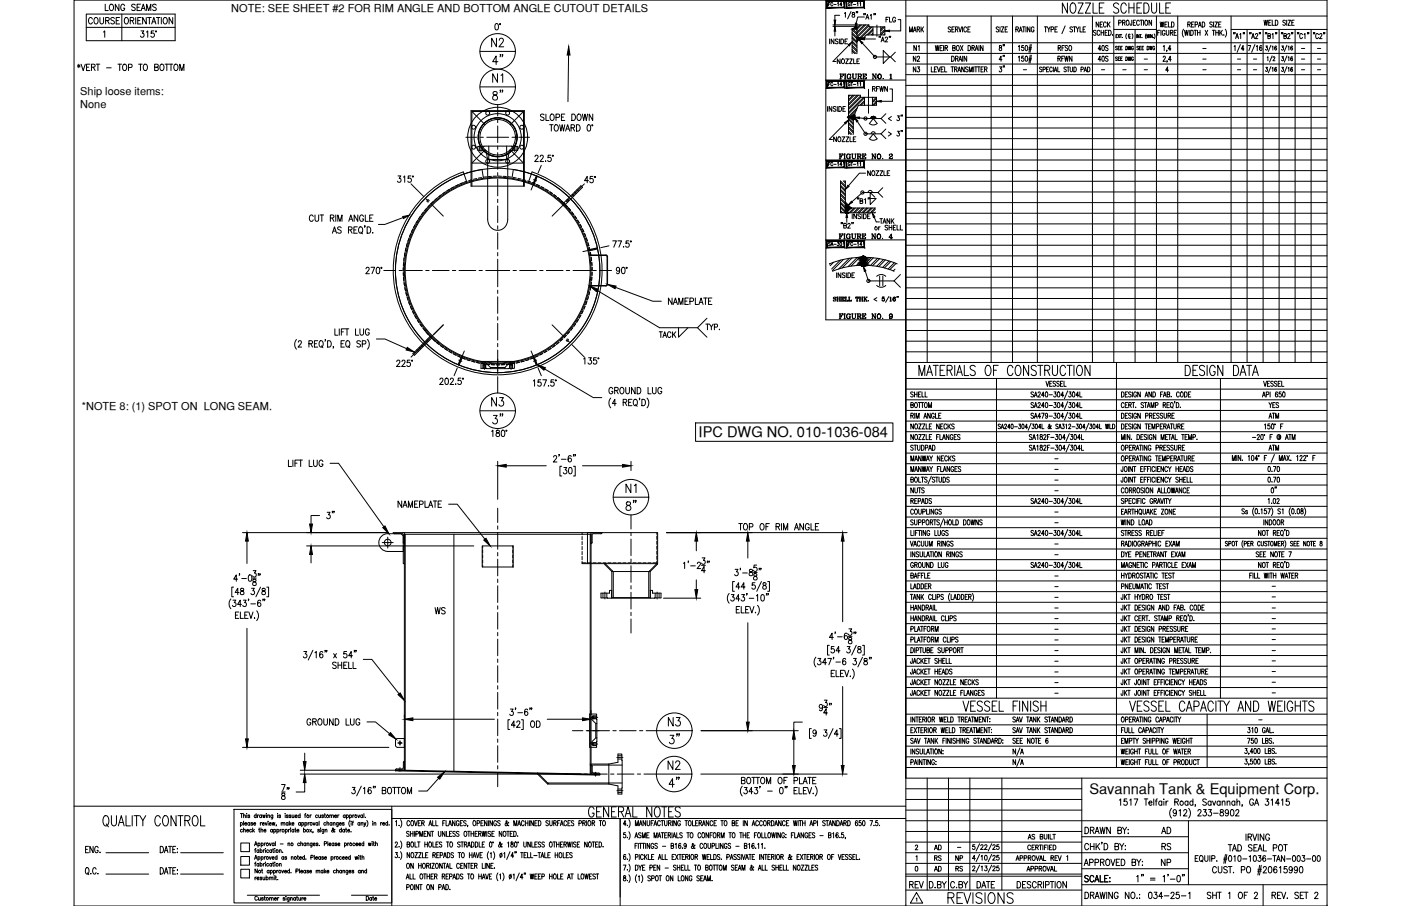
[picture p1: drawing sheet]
<svg xmlns="http://www.w3.org/2000/svg" width="432mm" height="279mm" viewBox="0 0 432 279" stroke-linecap="round" stroke-linejoin="round" font-family="sans-serif">
<defs><g id="words">
<g font-size="6.6">
<text x="156.3" y="32.1" transform="rotate(-90 156.3 32.1)">8&quot;</text>
<text x="156.3" y="131.9" transform="rotate(-90 156.3 131.9)">3&quot;</text>
<text x="291.4" y="279.8">REVISIONS</text>
</g>
<text font-size="6.2" x="150.6" y="126.6">N3</text>
<g font-size="5.7">
<text x="150.6" y="15.5">N2</text>
<text x="151" y="26.5">N1</text>
<text x="191.9" y="153.1">N1</text>
<text x="205" y="225.1">N3</text>
<text x="205" y="238.5">N2</text>
<text x="90.3" y="247.6" transform="rotate(-90 90.3 247.6)">78&quot;</text>
</g>
<g font-size="5.3">
<text x="104.1" y="161.2" transform="rotate(-90 104.1 161.2)">3&quot;</text>
<text x="279.4" y="275.2">REV</text>
</g>
<g font-size="4.9">
<text x="26.5" y="8.5">COURSE</text>
<text x="280.8" y="16.9">N1</text>
<text x="310.8" y="16.9" transform="rotate(-90 310.8 16.9)">8&quot;</text>
<text x="337.6" y="16.9">40S</text>
<text x="306.9" y="20.1">4&quot;</text>
<text x="202.1" y="105.5">TACK</text>
<text x="390.2" y="127">YES</text>
<text x="394.8" y="153.1" transform="rotate(-90 394.8 153.1)">0&quot;</text>
<text x="133.3" y="190.5">WS</text>
<text x="93.8" y="224.7">GROUND LUG</text>
<text x="357" y="258.2">AD</text>
<text x="357.4" y="263.2">RS</text>
<text x="357" y="268.1">NP</text>
</g>
<g font-size="4.5">
<text x="215.3" y="134.9">IPC DWG NO. 010-1036-084</text>
<text x="335.7" y="244.9">Savannah Tank &amp; Equipment Corp.</text>
</g>
<g font-size="4.4">
<text x="272.3" y="8.1">FLG</text>
<text x="279.4" y="10.9">MARK</text>
<text x="336.9" y="9.5">NECK</text>
<text x="356.7" y="9.5">WELD</text>
<text x="280.5" y="20.1">N2</text>
<text x="280.5" y="23.3">N3</text>
<text x="325.3" y="20.1">RFWN</text>
<text x="337.6" y="20.1">40S</text>
<text x="268.1" y="29.3">RFWN</text>
<text x="270.2" y="70.2">TANK</text>
<text x="390.2" y="130.2">ATM</text>
<text x="390.2" y="140.1">ATM</text>
<text x="287.2" y="263.2">AD</text>
<text x="287.2" y="269.9">AD</text>
<text x="287.2" y="266.7">RS</text>
<text x="293.5" y="266.7">NP</text>
<text x="293.9" y="269.9">RS</text>
</g>
<g font-size="3.4">
<text x="71.3" y="3.8">NOTE: SEE SHEET #2 FOR RIM ANGLE AND BOTTOM ANGLE CUTOUT DETAILS</text>
<text x="24.7" y="29.4">Ship loose items:</text>
<text x="24.7" y="33.2">None</text>
<text x="25.2" y="126.5">*NOTE 8: (1) SPOT ON LONG SEAM.</text>
</g>
<g font-size="2.6">
<text x="369.7" y="16.2">-</text>
<text x="400" y="16.2">-</text>
<text x="405" y="16.2">-</text>
<text x="314.3" y="22.6">-</text>
<text x="338.7" y="22.6">-</text>
<text x="345" y="22.6">-</text>
<text x="351.7" y="19.4">-</text>
<text x="351.7" y="22.6">-</text>
<text x="369.7" y="19.4">-</text>
<text x="369.7" y="22.6">-</text>
<text x="380.6" y="19.4">-</text>
<text x="380.6" y="22.6">-</text>
<text x="385.6" y="19.4">-</text>
<text x="385.6" y="22.6">-</text>
<text x="400" y="19.4">-</text>
<text x="400" y="22.6">-</text>
<text x="405" y="19.4">-</text>
<text x="405" y="22.6">-</text>
<text x="324.2" y="142.9">-</text>
<text x="324.2" y="146">-</text>
<text x="324.2" y="149.2">-</text>
<text x="324.2" y="152.4">-</text>
<text x="324.2" y="159.1">-</text>
<text x="324.2" y="162.3">-</text>
<text x="324.2" y="169">-</text>
<text x="324.2" y="172.2">-</text>
<text x="324.2" y="178.9">-</text>
<text x="324.2" y="185.6">-</text>
<text x="324.2" y="182">-</text>
<text x="391.2" y="185.2">-</text>
<text x="391.2" y="182">-</text>
<text x="324.2" y="188.7">-</text>
<text x="324.2" y="191.9">-</text>
<text x="391.2" y="188.7">-</text>
<text x="391.2" y="191.9">-</text>
<text x="324.2" y="195.4">-</text>
<text x="391.2" y="195.1">-</text>
<text x="324.2" y="201.8">-</text>
<text x="324.2" y="198.6">-</text>
<text x="391.2" y="201.8">-</text>
<text x="391.2" y="198.6">-</text>
<text x="324.2" y="205.3">-</text>
<text x="324.2" y="208.5">-</text>
<text x="391.2" y="205">-</text>
<text x="391.2" y="208.5">-</text>
<text x="324.2" y="214.8">-</text>
<text x="324.2" y="211.7">-</text>
<text x="391.2" y="211.7">-</text>
<text x="391.2" y="214.8">-</text>
<text x="387" y="223.3">-</text>
<text x="294.2" y="262.5">-</text>
</g>
</g></defs>
<!-- layer: SHELL -->
<g fill="none" stroke="#000" stroke-width=".31">
<path d="M265.9 79.4v2.5M266.3 79.4v2.5M265.8 80.5v.2M266.3 80.5v.2M124.9 164.8v72.7M139.9 164.8v73M181.1 164.3v9.5M181.9 164.8v73.9M121.9 237.5l63 1.3v.2l-63-1.3zM124.6 237.5v-72.7h57.6v73.9M165.6 238.4v.2"/>
<circle cx="153.4" cy="42.3" r="6"/>
<circle cx="153.4" cy="83.4" r="31.5"/>
<circle cx="153.4" cy="83.4" r="28.8"/>
<circle cx="153.4" cy="83.4" r="28.5"/>
</g>
<!-- layer: 2X2X14 -->
<g fill="none" stroke="#000" stroke-width=".31">
<path d="M137.1 59.3l-.8 .6M138.4 58.5l-.9 .5M139.7 57.7l-.9 .5M141.1 57l-.9 .5M142.5 56.4l-.9 .4M144 55.9l-1 .3M145.4 55.4l-1 .3M146.9 55.1l-1 .2M148.4 54.8l-1 .1M148.6 52.3a31.5 31.5 0 0 0-21.7 48.2 31.5 31.5 0 0 0 52.9 0 31.5 31.5 0 0 0-21.6-48.2M148.6 52.3l.3 2.4M149.9 54.5l-1 .2"/>
<path d="M151.5 54.4l-1 .1M153 54.3l-1 .1M153.5 54.3l1 .1M155 54.4h1.1M156.6 54.5l1 .1M158.1 54.7l1 .2M158.2 52.3l-.4 2.4M159.6 55l1 .2M161.1 55.4l1 .2M162.6 55.8l.9 .4M164 56.3l1 .4M165.4 56.9l1 .5"/>
<path d="M166.8 57.6l.9 .5M168.2 58.4l.8 .5M169.5 59.2l.8 .5M124.5 79.6l-.1 1M124.8 78.1l-.2 1M125.1 76.6l-.2 1M125.5 75.1l-.3 1M126 73.6l-.3 1M126.5 72.2l-.3 1M127.2 70.8l-.5 .9M127.9 69.4l-.5 .9M128.7 68.1l-.6 .9"/>
<path d="M129.5 66.8l-.6 .9M130.4 65.6l-.6 .8M131.4 64.4l-.7 .8M132.4 63.3l-.7 .7M133.5 62.2l-.7 .7M134.7 61.2l-.8 .6M135.8 60.2l-.8 .6M170.7 60l.8 .7M171.9 61l.8 .7M173.1 62l.7 .7M174.2 63.1l.7 .7M175.2 64.2l.7 .8"/>
<path d="M176.2 65.4l.6 .8M177.1 66.6l.6 .9M178 67.9l.5 .8M178.8 69.2l.5 .9M179.5 70.6l.4 .9M180.1 72l.4 .9M180.7 73.4l.3 1M181.2 74.8l.3 1M181.6 76.3l.2 1M181.9 77.8l.2 1M182.2 79.3l.1 1M124.3 82.7v1"/>
<path d="M124.3 84.2l.1 1M124.4 85.7l.1 1M124.4 81.1l-.1 1M124.5 87.2l.2 1.1M124.8 88.8l.2 1M125.1 90.3l.3 1M125.5 91.8l.3 .9M126 93.2l.4 1M126.6 94.7l.4 .9M127.2 96.1l.5 .9M127.9 97.4l.5 .9M128.7 98.7l.5 .9"/>
<path d="M177.4 99.8l-.6 .8M178.3 98.5l-.6 .9M179 97.2l-.5 .9M179.7 95.8l-.4 .9M180.3 94.4l-.4 .9M180.9 92.9l-.4 1M181.4 91.5l-.3 1M181.7 90l-.2 1M182.1 88.5l-.2 1M182.3 87l-.2 1M182.4 80.9l.1 1M182.4 85.4l-.1 1.1"/>
<path d="M182.5 82.4v1M182.5 83.9v1M129.5 100l.6 .9M130.4 101.3l.7 .8M131.4 102.4l.7 .8M132.4 103.6l.8 .7M133.5 104.7l.8 .6M134.7 105.7l.8 .6M135.9 106.6l.8 .7M137.1 107.5l.9 .6M138.4 108.4l.9 .5M139.8 109.1l.9 .5"/>
<path d="M141.1 109.8l1 .4M142.5 110.4l1 .4M144 111l.9 .3M145.5 111.4l.9 .3M146.9 111.8l1 .2M148.4 112.1l1.1 .1M150 112.3l1 .1M151.5 112.5h1M153 112.5h1.1M155.6 112.4l-1 .1M157.1 112.3l-1 .1M158.6 112l-1 .2"/>
<path d="M160.1 111.7l-1 .2M161.6 111.3l-1 .3M163.1 110.8l-1 .4M164.5 110.3l-.9 .4M165.9 109.7l-.9 .4M167.3 109l-.9 .5M168.6 108.2l-.9 .5M169.9 107.4l-.8 .6M171.2 106.5l-.9 .6M172.3 105.5l-.7 .7M173.5 104.5l-.8 .7M174.6 103.4l-.8 .7"/>
<path d="M175.6 102.2l-.7 .8M176.6 101l-.7 .8M122.2 237.1l1.8 .1M122.9 237.2v.5M123.6 237.2v.5M124.3 236.8l-.4 .4M124.3 235.1l.3-.3v2.7h-2.7l.3-.4M124.3 235.1v1.7M182.2 236l.3 .2 .2 2.1 2 .2 .2 .3-2.7-.1zM183.2 238.4v.6M183.9 238.4v.6"/>
</g>
<!-- layer: TEXT -->
<g fill="none" stroke="#000" stroke-width=".31">
<path d="M255.3 1.3h.4M255.7 12v1.5M255.9 .8h-.6v1M256.7 1a.32 .32 0 0 0-.4-.2 .32 .32 0 0 0-.2 .4v.2a.32 .32 0 0 0 .2 .4 .32 .32 0 0 0 .4-.2M256.7 7.7h6.8M256.7 8.1h6.8M257 1.4h.7M257 12v1.5l-.8-1.5v1.5M257.3 9.6v1.5M258.1 1l.3-.2v1M258.3 12.2l-.3-.2-.6 .2 .2 .4 .6 .3 .1 .4-.3 .2-.6-.2M258.7 12v1.5"/>
<path d="M258.8 4.7h-1.5v1.5M258.9 18.2v1.4l-.8-1.4v1.4M259.2 12a.75 .75 0 0 1 .8 .8 .75 .75 0 0 1-.8 .7zM259.5 1.5h-.7l.5-.7v1M259.6 18.2h.1a.7 .7 0 0 1 .6 .7 .7 .7 0 0 1-.7 .7l-.3-.5zM260.3 4.1l.3-.3v1.5M260.4 12.7h.5M260.6 18.2h.9l-.9 1.4h.9M261.2 12h-.8v1.5h.8M261.6 14l-4.9 5h1M261.9 18.2h.8l-.8 1.4h.8M262 1a.33 .33 0 0 0-.4-.2 .33 .33 0 0 0-.2 .4v.2a.33 .33 0 0 0 .3 .4 .33 .33 0 0 0 .3-.4h-.2"/>
<path d="M262.2 .8h.6M262.3 3.6l-1.1 2.2M262.5 .8v1M262.6 13.1l1.5 1.5M262.6 14.4l1.5 1.5M262.6 15.7l.8 .9M262.6 11.8l1.5 1.5M262.6 10.5l1.5 1.5M262.6 9.2l1.5 1.5M262.6 12.7l1.5 1.5M262.6 14l1.5 1.5M262.6 15.3l1.3 1.3"/>
<path d="M262.6 11.4l1.5 1.5M262.6 10.1l1.5 1.5M262.7 3.9v.4a.54 .54 0 0 1 .7 .3 .54 .54 0 0 1-.3 .7 .47 .47 0 0 1-.5-.5 .47 .47 0 0 1 .6-.4l.1-.5zM262.8 8.9l1.3 1.3M263 1.4h.8M263.1 18.2v1.4h.7M263.7 8.9l.4 .5M264 3.6l-.1 .4M264.1 8.9h.1M264.1 7.7h3.7v.6h3.7M264.1 7.7v1.2h-1.5v7.7M264.1 8.9v7.7"/>
<path d="M264.1 18.9h.5M264.2 7.7h-.1M264.2 1l.2-.2v1M264.4 3.6l-.2 .4M264.9 18.2h-.8v1.4h.8M265 1l.2-.2v1M265 7.7l-.9 .9M265.5 7.7l-1.4 1.4M265.8 13.3l3.9 4.3h4.8M266.3 4.2l-.1 .4M266.3 12h3.5M266.3 7.7l-2.2 2.2"/>
<path d="M266.4 5.2h-2l-.5 2.1M266.7 4.2l-.1 .4M266.8 7.7l-2.7 2.7M266.8 5.9l.5-1.5 .5 1.5M267 5.4h.6M267.7 7.7l-3.6 3.5M267.8 8l-3.7 3.6h2.5v-.2l-.3 .2M268.2 4.7l.3-.3v1.5M268.4 8.3l-3.4 3.3M268.8 8.3l-3.3 3.3M269 8.3v2.5M269 8.9l-1.8 1.9"/>
<path d="M269 10.2l-.5 .6M269 9.4l-1.4 1.4M269 10.6l-.1 .2M269.4 4.2l-.1 .4M269.8 4.2l-.1 .4M271 11.2l-.1 .4M271.4 11.2l-.1 .4M271.5 8.3v2.5M271.6 12.9l.5-1.5 .4 1.5M271.8 12.4h.6M272.2 15.6l2 2-2 2zM272.7 8.3v2.5h-5.5l-.5 .1-.1 .5"/>
<path d="M272.7 9.1l-1.2 1.3M272.7 10.4l-.3 .4M272.7 9.6l-1.2 1.2M272.8 11.8l.3-.4 .4 .3-.7 1.2h.8M274.2 11.2l-.2 .4M274.5 11.2l-.1 .4M275.9 16.1l-1.4 1.5 1.4 1.5M288.3 14l.2 1.6 .3-1.6 .3 1.6 .3-1.6M289.7 14.8h.5M290.5 14h-.8v1.6h.8M290.8 14v1.6M291.3 14.8l.6-.1 .1-.5-.7-.2v1.6"/>
<path d="M291.7 14.8l.4 .8M293 8.5a.4 .4 0 0 0-.6-.2 .4 .4 0 0 0-.1 .6l.5 .2a.42 .42 0 0 1 .1 .7 .42 .42 0 0 1-.7-.2M293.3 17.3a.79 .79 0 0 1 .8 .8 .79 .79 0 0 1-.8 .8zM293.4 9h.5M293.6 14.8l.7-.1 .1-.5-.8-.2v1.6l.8-.1v-.6l-.3-.1M294.1 8.3h-.7v1.6h.7M294.5 9h.6l.1-.6-.7-.1v1.6M294.5 18.1l.7-.1v-.5l-.7-.2v1.6M294.9 9l.4 .9M294.9 18.1l.4 .8M295 14.1l.1-.1a.83 .83 0 0 1 .6 .8 .83 .83 0 0 1-.6 .8 1.09 1.09 0 0 1-.1-1.5zM295.5 8.3l.4 1.6 .5-1.6"/>
<path d="M295.5 18.9l.5-1.6 .4 1.6M295.7 18.4h.5M296 14l.8 1.6M296.7 8.3v1.6M296.7 17.3v1.6M296.8 14l-.8 1.6M297.9 8.7a.44 .44 0 0 0-.6-.4 .44 .44 0 0 0-.2 .6v.3a.44 .44 0 0 0 .2 .7 .44 .44 0 0 0 .6-.4M297.9 17.3v1.6l-.8-1.6v1.6M298.3 9h.4M298.4 14a.79 .79 0 0 1 .8 .8 .79 .79 0 0 1-.8 .8zM299 8.3h-.7v1.6h.7M299.6 14.8l.6-.1v-.6l-.6-.1v1.6"/>
<path d="M299.9 14.8l.4 .8M300.5 15.6l.5-1.6 .5 1.6M300.7 15.1h.6M301.7 14v1.6M303 14v1.6l-.8-1.6v1.6M307.8 8.5a.39 .39 0 0 0-.6-.2 .39 .39 0 0 0-.1 .6l.5 .2a.42 .42 0 0 1 .1 .7 .42 .42 0 0 1-.7-.2M308.2 8.3v1.6M308.6 8.3h.8l-.8 1.6h.8M309.8 9h.4M310.5 8.3h-.7v1.6h.7M313.1 9h.7v-.6l-.7-.1v1.6M313.5 9l.4 .9"/>
<path d="M313.9 14.3l.3-.3v1.6M313.9 17.6l.3-.3v1.6M314.1 9.9l.5-1.6 .4 1.6M314.3 9.3h.6M315.1 8.3h.8M315.5 14h-.6v.7a.45 .45 0 0 1 .6 .1 .45 .45 0 0 1 0 .6 .45 .45 0 0 1-.7-.1M315.5 17.3h-.6v.7a.46 .46 0 0 1 .6 0 .46 .46 0 0 1 0 .7 .46 .46 0 0 1-.7-.1M315.5 8.3v1.6M316.1 14.1l.2-.1a.92 .92 0 0 1 0 1.6l-.3-.7zM316.1 17.4l.2-.1a.92 .92 0 0 1 0 1.6l-.3-.3zM316.2 8.3v1.6M317.1 15.2h.8"/>
<path d="M317.1 18.5h.8M317.1 14.7h.8M317.1 18h.8M317.4 8.3v1.6l-.7-1.6v1.6M317.5 13.7l-.4 2.4M317.5 17l-.4 2.4M317.9 13.7l-.4 2.4M317.9 17l-.4 2.4M318.7 8.7a.44 .44 0 0 0-.6-.4 .44 .44 0 0 0-.3 .6v.3a.46 .46 0 0 0 .5 .7 .46 .46 0 0 0 .4-.7h-.3M321.9 8.3h.8M322.3 8.3v1.6M322.8 8.3l.4 .7v.9"/>
<path d="M323.7 8.3l-.5 .7M324 9.1l.6-.1 .1-.6-.7-.1v1.6M325.1 9h.5M325.9 8.3h-.8v1.6h.8M326.1 14.8l.7-.1v-.6l-.7-.1v1.6M326.5 14.8l.4 .8M327.3 14.8h.5M328 14h-.7v1.6M328.3 8l-1 2.4M329 .9v3.2l-1.6-3.2v3.2M329.1 14.3l-.3-.3-.5 .3v.3l.5 .3a.41 .41 0 0 1 .2 .6 .41 .41 0 0 1-.6 0l-.1-.1M329.6 14.1l.1-.1a.83 .83 0 0 1 .6 .8 .83 .83 0 0 1-.6 .8 1.09 1.09 0 0 1-.1-1.5z"/>
<path d="M330.2 1.1l.3-.2a1.52 1.52 0 0 1 1 2.4 .78 .78 0 0 1-.8 .8 .78 .78 0 0 1-.8-.8l-.1-1.2zM330.6 8.5a.4 .4 0 0 0-.6-.2 .4 .4 0 0 0-.1 .6l.4 .2a.43 .43 0 0 1 .1 .7 .43 .43 0 0 1-.6-.2M330.8 8.3h.8M331.2 8.3v1.6M331.7 8.3l.4 .7v.9M332.3 .9h1.5l-1.5 3.2h1.5M332.6 8.3l-.5 .7M332.9 8.3v1.6h.6M333.8 9h.5M334.5 .9h1.6l-1.6 3.2h1.6M334.6 8.3h-.8v1.6h.8M336.9 .9v3.2h1.3"/>
<path d="M338.8 2.4h.9M340.3 .9h-1.5v3.2h1.5M344 11.1h.2M344.4 10.6h-.4v1M344.6 10.6l.5 1M344.7 14.8h.3M344.7 18.1h.3M344.8 7h.7v-.7l-.7-.1v1.6M344.8 1.4a.79 .79 0 0 0-1.1-.5 .79 .79 0 0 0-.4 1.1l1 .6a.82 .82 0 0 1 .4 1.2 .82 .82 0 0 1-1.3 .1l-.2-.3M345.1 10.6l-.5 1M345.2 14.3h-.5v1.1h.5M345.2 17.5h-.5v1.2h.5"/>
<path d="M345.2 10.6h.5M345.4 14.8h.3M345.4 18.1h.3M345.5 10.6v1M345.9 14.3h-.5v1.1h.5M345.9 17.5h-.5v1.2h.5M345.9 11.5h.1M346 7l.6-.1v-.6l-.6-.1v1.6M346.4 7l.4 .8M347 14.3a.55 .55 0 0 1 .6 .5 .55 .55 0 0 1-.6 .6zM347 17.5a.56 .56 0 0 1 .6 .6 .56 .56 0 0 1-.6 .6zM347.2 1.7a.79 .79 0 0 0-.8-.8 .79 .79 0 0 0-.8 .8l-.1 1.2a.88 .88 0 0 0 .6 1.1 .88 .88 0 0 0 1.1-.7"/>
<path d="M347.2 10.4l-.2 .7 .2 .8M347.3 6.3l.1-.1a.84 .84 0 0 1 .6 .8 .84 .84 0 0 1-.6 .8 1.12 1.12 0 0 1-.1-1.5zM347.7 14.3l.2 1.1 .2-1.1 .2 1.1 .2-1.1M347.7 17.5l.2 1.2 .2-1.2 .2 1.2 .2-1.2M347.9 2.4h1.6M347.9 .9v3.2M348 10.8v1h.4M348.3 10.8a.28 .28 0 0 0-.4-.3 .28 .28 0 0 0-.1 .4v.2a.27 .27 0 0 0 .2 .4 .27 .27 0 0 0 .3-.2M348.8 6.2v1.5l-.3 .1-.2-.5M348.9 10.4l.3 .7-.3 .8M349.3 7h.4M349.3 14.5a.31 .31 0 0 0-.4-.2 .31 .31 0 0 0-.2 .4v.2a.32 .32 0 0 0 .3 .5 .32 .32 0 0 0 .3-.5h-.2"/>
<path d="M349.3 17.8a.31 .31 0 0 0-.4-.2 .31 .31 0 0 0-.2 .4v.2a.32 .32 0 0 0 .3 .5 .32 .32 0 0 0 .3-.5h-.2M349.5 .9v3.2M350 6.2h-.7v1.6h.7M350.3 10.6v1M350.4 2.4h.9M350.9 14.4l-.1-.1-.4 .1 .5 .6-.1 .4-.4-.2M351.1 10.6v1l-.5-1v1M351.2 6.6a.44 .44 0 0 0-.6-.4 .44 .44 0 0 0-.3 .6v.4a.44 .44 0 0 0 .3 .6 .44 .44 0 0 0 .6-.4M351.2 14.8h.3M351.3 10.6h.4M351.4 6.2h.7M351.5 10.6v1"/>
<path d="M351.7 14.3h-.5v1.1h.5M351.8 6.2v1.6M351.9 .9h-1.5v3.2h1.5M352 11.5h.1M352 14.8h.3M352.4 6.2v1.6M352.5 14.3h-.5v1.1h.5M352.6 .9h.7a1.9 1.9 0 0 1 0 3.2h-.7zM353.1 6.3l.1-.1a.83 .83 0 0 1 .6 .8 .83 .83 0 0 1-.6 .8 1.09 1.09 0 0 1-.1-1.5zM353.3 10.5l-.3 .6 .3 .9M353.5 11.6v-1l.3 1 .3-1v1M353.5 14.3a.55 .55 0 0 1 .6 .5 .55 .55 0 0 1-.6 .6z"/>
<path d="M354.3 14.3l.2 1.1 .2-1.1 .2 1.1 .2-1.1M354.4 10.6v1M354.9 6.2v1.6l-.8-1.6v1.6M354.9 .9v2.3a.79 .79 0 0 0 .4 .7 .79 .79 0 0 0 .9 0l.3-.7v-2.3M355.1 10.6v1l-.5-1v1M355.5 11.5h.1M355.7 10.5l.3 .6-.3 .9M355.9 14.5a.31 .31 0 0 0-.4-.2 .31 .31 0 0 0-.2 .4v.2a.32 .32 0 0 0 .3 .5 .32 .32 0 0 0 .3-.5h-.2M357.4 .9v3.2h1.4M358.5 17.7l.1-.2a.36 .36 0 0 1 .5-.1 .36 .36 0 0 1 0 .5l-.7 1h.8M358.5 14.3l.3-.3v1.6M359.3 2.4h.9"/>
<path d="M359.6 15.5l-.1 .4M359.7 18.8l-.1 .4M360.8 .9h-1.5v3.2h1.5M360.9 15.1h-.9l.6-1.1v1.6M361 18.4h-.9l.6-1.1v1.6M364.8 9a2.08 2.08 0 0 0 0 2.4M365.1 9.3l.3 1.6 .2-1.6 .3 1.6 .3-1.6M366.1 7.5h.7v-.7h-.7v1.5M366.5 7.5l.4 .8M366.5 9.3v1.6M367 9.3a.78 .78 0 0 1 .8 .8 .78 .78 0 0 1-.8 .8zM367.3 7.5h.4"/>
<path d="M368 6.8h-.7v1.5h.7M368 9.3h.8M368.3 7.6l.8-.1-.1-.7h-.7v1.5M368.4 9.3v1.6M369.1 9.3v1.6M369.1 10.1h.8M369.4 8.3l.4-1.5 .4 1.5M369.5 7.8h.6M369.9 9.3v1.6M370.5 6.8a.78 .78 0 0 1 .9 .8 .78 .78 0 0 1-.9 .7zM371.4 9.3l.8 1.6M372.2 9.3l-.8 1.6"/>
<path d="M373.6 7l-.2-.2-.5 .2 .1 .4 .6 .5-.2 .4-.5-.2M373.6 9.3h.8M374 6.8v1.5M374 9.3v1.6M374.4 6.8h.8l-.8 1.5h.8M374.7 10.1h.8M374.7 9.3v1.6M375.5 9.3v1.6M375.6 7.5h.5M375.9 9.3v1.6M376.2 10l.5 .9M376.3 6.8h-.7v1.5h.7"/>
<path d="M376.7 9.3l-.8 1.1M377.2 10.8h.1M377.6 9a1.99 1.99 0 0 1 0 2.4M380.3 10.1l-.1 .4M380.4 14.3l.3-.3v1.6M380.7 10.1l-.2 .4M380.8 11.9l.5-1.6 .4 1.6M381 11.4h.6M382.1 10.6l.3-.3v1.6M382.3 13.7l-1 2.4M383.2 10.1l-.1 .4M383.4 15.1h-.8l.5-1.1v1.6"/>
<path d="M383.6 10.1l-.1 .4M384.7 14h.8l-.6 1.6M385.3 10.1l-.2 .4M385.6 10.1l-.1 .4M385.8 11.9l.4-1.6 .5 1.6M385.9 11.4h.6M386.8 13.7l-1 2.4M386.9 10.7l.1-.2a.42 .42 0 0 1 .6 0 .42 .42 0 0 1-.1 .7l-.6 .7h.8M387.2 14.3l.3-.3v1.6M388.2 10.1l-.1 .4M388.5 10.1l-.1 .4M388.9 14.3l-.2-.3a.96 .96 0 0 0-.1 1.6 .47 .47 0 0 0 .4-.5 .47 .47 0 0 0-.6-.4l-.2 .4"/>
<path d="M389.6 6.2l.2 1.6 .3-1.6 .3 1.6 .3-1.6M390.1 10.1l-.1 .4M390.1 14.2h.5l-.2 .5a.37 .37 0 0 1 .3 .5 .37 .37 0 0 1-.7 0M390.4 10.1l-.1 .4M390.6 17.7l.2-.2v1.2M390.8 11.1l.7-.1v-.6l-.7-.1v1.6l.7-.1 .1-.4-.3-.3M391 7h.5M391.7 13.9l-.8 2M391.8 6.2h-.8v1.6h.8M392.1 10.6l.2-.3v1.6M392.1 14.4l.2-.2v1.3M392.1 17.2l-.8 2"/>
<path d="M392.1 6.2v1.6h.7M392.4 17.8l.1-.3 .4 .2-.6 1h.7M393.1 6.2a.79 .79 0 0 1 .8 .8 .79 .79 0 0 1-.8 .8zM393.2 10.1l-.1 .4M393.4 14.4v-.2a.58 .58 0 0 0-.5 .6 .58 .58 0 0 0 .4 .6 .37 .37 0 0 0 .2-.5 .37 .37 0 0 0-.5-.2l-.1 .3M393.5 10.1l-.1 .4M395 10.1l-.1 .4M395.1 14.2h.5l-.3 .5a.37 .37 0 0 1 .3 .5 .37 .37 0 0 1-.6 0M395.1 17.5h.5l-.3 .4a.37 .37 0 0 1 .3 .6 .37 .37 0 0 1-.6 0M395.4 10.1l-.2 .4M395.7 11.1l.7-.1v-.6l-.7-.1v1.6l.7-.1 .1-.4-.3-.3M396.2 6.5a.4 .4 0 0 0-.6-.3 .4 .4 0 0 0-.1 .6l.4 .2a.43 .43 0 0 1 .2 .8 .43 .43 0 0 1-.7-.2"/>
<path d="M396.6 6.2v1.6M396.6 13.9l-.8 2M396.6 17.2l-.8 2M396.9 10.7v-.2a.37 .37 0 0 1 .6-.1 .37 .37 0 0 1 0 .5l-.7 1h.8M397 6.2h.7l-.7 1.6h.7M397 14.4l.2-.2v1.3M397 17.7l.2-.2v1.2M398.1 10.1l-.1 .4M398.1 7h.5M398.4 14.4l-.1-.2a.58 .58 0 0 0-.5 .6 .58 .58 0 0 0 .5 .6 .37 .37 0 0 0 .1-.5 .37 .37 0 0 0-.4-.2l-.2 .3M398.4 17.7l-.1-.2a.58 .58 0 0 0-.5 .6 .58 .58 0 0 0 .5 .6 .38 .38 0 0 0 .1-.5 .38 .38 0 0 0-.4-.2l-.2 .3M398.5 10.1l-.1 .4"/>
<path d="M398.9 6.2h-.8v1.6h.8M400 10.1l-.2 .4M400.3 10.1l-.1 .4M401.4 10.7a.44 .44 0 0 0-.5-.4 .44 .44 0 0 0-.3 .6v.4a.44 .44 0 0 0 .3 .6 .44 .44 0 0 0 .5-.4M401.9 10.6l.3-.3v1.6M403.1 10.1l-.2 .4M403.4 10.1l-.1 .4M404.9 10.1l-.1 .4M405.2 10.1l-.1 .4M406.4 10.7a.44 .44 0 0 0-.6-.4 .44 .44 0 0 0-.3 .6v.4a.44 .44 0 0 0 .3 .6 .44 .44 0 0 0 .6-.4M406.7 10.7l.1-.2a.37 .37 0 0 1 .5-.1 .37 .37 0 0 1 .1 .5l-.7 1h.8M408 10.1l-.1 .4"/>
<path d="M408.3 10.1l-.1 .4M255.1 32.9v1.4M255.3 25.9h.4M255.9 25.4h-.6v1.1M256.4 32.9v1.4l-.9-1.4v1.4M256.7 25.7a.32 .32 0 0 0-.4-.3 .32 .32 0 0 0-.2 .4v.3a.32 .32 0 0 0 .2 .4 .32 .32 0 0 0 .4-.3M257 26h.7M257.6 33.1l-.3-.2-.5 .2 .1 .3 .7 .4v.3l-.3 .2-.5-.2M258.1 32.9v1.4M258.1 25.6l.3-.2v1.1M258.5 32.9a.75 .75 0 0 1 .9 .7 .75 .75 0 0 1-.9 .7zM258.8 22.8h1.2v.5l-.1-.5"/>
<path d="M258.8 24.3h.5M259 22.8v1.5M259.1 22.8v1.5M259.1 23.6h.4M259.5 26.1h-.7l.5-.7v1.1M259.5 23.3v.5M259.8 33.5h.5M260.2 24.3h.5M260.2 22.8h.5M260.5 22.8v1.5M260.5 38l-4.9 5h1M260.6 32.9h-.8v1.4h.8"/>
<path d="M261.4 36.1v.1M261.5 35.9v.5M261.5 35.9v.6l1.5 1.4M261.5 29.4h3.7v.6h1.2M261.5 29.4v12M261.5 38.2l1.5 1.5M261.5 39.5l1.5 1.5M261.5 36.9l1.5 1.5M261.5 39.1l1.5 1.5M261.5 37.8l1.5 1.4M261.5 29.4h.1M261.6 22.8a.84 .84 0 0 0 0 1.5"/>
<path d="M261.9 23.8h.5M262 29.4l-.5 .5M262 25.7a.33 .33 0 0 0-.3-.3 .33 .33 0 0 0-.3 .4v.3a.33 .33 0 0 0 .3 .4 .33 .33 0 0 0 .3-.4h-.2M262.1 23.1v.2v-.5v.3l-.2-.2a.66 .66 0 0 0-.8 .7 .66 .66 0 0 0 1 .5M262.1 23.8v.5M262.1 36.2l.9 .9 .4-1.1v-.8l-.1 1.3M262.2 25.4h.6M262.5 25.4v1.1M262.5 36.2l.5 .4M262.6 22.8h.5M262.8 22.8v1.1l.5 .4h.3l.2-.4v-1.1M262.8 29.4l-1.3 1.3"/>
<path d="M262.9 22.8v1.1l.4 .4M263 36.2h-1.5h1.5M263 26h.8M263 36.1v5.3M263 36v1v-.9M263.1 35.9v1.1M263.1 35.9v1v-1M263.2 35.8l-.1 1.1M263.2 35.6v1.2M263.3 35.5l-.7 .7M263.3 29.4l-1.8 1.8M263.3 35.4l-.1 1.3"/>
<path d="M263.4 35.4v.8M263.6 22.8h.5M263.9 34l-2.2 2.2M264.2 29.4l-2.7 2.6M264.2 25.6l.2-.2v1.1M264.2 37.4l2.6 3.9h4.7M264.2 33.2l-2.7 2.8M264.3 22.8h.9l.3 .3-.1 .4-.8 .1M264.3 24.3h.5M264.5 22.8v1.5M264.6 29.4l-3.1 3.1M264.6 22.8v1.5"/>
<path d="M264.9 36.4l6.6 .2M265 23.6l.6 .6M265 25.6l.2-.2v1.1M265.1 23.6l.3 .7 .2-.2M265.2 22.8l.3 .3-.3 .5M265.2 29.7l-3.7 3.6M265.3 30l-3.8 3.8M265.9 22.8h1.1v.5l-.1-.5M265.9 24.3h1.1v-.4l-.1 .4M266.1 22.8v1.5M266.1 30l-4.6 4.6M266.1 23.6h.5"/>
<path d="M266.4 32.5h-1.8l-1.6 3.7M266.4 30h2.5v2.5l1.2-1.3M266.4 32.3l-.1 .2M266.4 31l-1.4 1.5M266.4 31.5l-1 1M266.4 30.2l-4.9 4.9M266.4 30v2.5M266.6 23.3v.5M267.9 38.1l1.2 .4 1.3-.4M268 38l1.2-1.4 1.1 1.4M268.5 36.5a.65 .65 0 0 1 .6-.6 .65 .65 0 0 1 .7 .6M268.8 22.8h.3l.9 1.4"/>
<path d="M269 22.8v1.5M269.7 22.8h.5M270 22.8v1.5l-.9-1.3M270.1 30l-1.2 1.2M270.1 30v2.5h-3.7M270.1 30.4l-1.2 1.2M270.1 31.7l-.8 .8M271 22.8a.68 .68 0 0 0-.5 1 .68 .68 0 0 0 1.1 .2 .67 .67 0 0 0 0-1 .67 .67 0 0 0-.9 0 .67 .67 0 0 0 0 1l.3 .3M271.2 22.8a.85 .85 0 0 1 0 1.5M271.5 36.6l1.5 1.4M272.2 24.2h.1M273 35.1l-1.5 1.5"/>
<path d="M273 39.8l-1.5 1.5M274.2 27.4h.8v3.8h-3.5M274.3 23.1l.3-.3v1.5M274.5 22.9v1.4M274.7 35.9l-.9 .7 .9 .6M276.5 35.7h.7l-.4 .6a.45 .45 0 0 1 .4 .7 .45 .45 0 0 1-.8-.1M277.8 35.5l-.1 .4M278.2 35.5l-.2 .4M287 20.6v1.6h.7M288 21.4h.4M288.7 20.6h-.7v1.6h.7M288.9 20.6l.4 1.6 .5-1.6"/>
<path d="M290.1 21.4h.4M290.8 20.6h-.7v1.6h.7M291.1 20.6v1.6h.7M293.1 20.6h.8M293.5 20.6v1.6M294.2 21.4l.7-.1v-.6l-.7-.1v1.6M294.6 21.4l.4 .8M295.2 22.2l.5-1.6 .4 1.6M295.4 21.7h.5M297.2 20.6v1.6l-.8-1.6v1.6M298.4 20.8l-.3-.2-.5 .2 .1 .4 .4 .2a.42 .42 0 0 1 .1 .7 .42 .42 0 0 1-.6-.2M298.7 22.2v-1.6l.5 1.6 .5-1.6v1.6"/>
<path d="M300.1 20.6v1.6M300.4 20.6h.8M300.8 20.6v1.6M301.3 20.6h.8M301.7 20.6v1.6M302.4 21.4h.4M303.1 20.6h-.7v1.6h.7M303.4 21.4l.7-.1v-.6l-.7-.1v1.6M303.8 21.4l.4 .8M308.1 20.6h.6l-.3 .6a.45 .45 0 0 1 .3 .7 .45 .45 0 0 1-.7 0M321.1 20.9l-.3-.2-.4 .2 .1 .3 .4 .2a.39 .39 0 0 1 .1 .7 .39 .39 0 0 1-.6-.2M321.5 21.4h.6v-.7h-.6v1.4"/>
<path d="M322.6 21.4h.4M323.2 20.7h-.6v1.4h.6M324.3 21a.41 .41 0 0 0-.5-.3 .41 .41 0 0 0-.3 .5v.4a.41 .41 0 0 0 .3 .5 .41 .41 0 0 0 .5-.3M324.7 20.7v1.4M324.9 22.1l.4-1.4 .4 1.4M325.1 21.7h.5M326 20.7v1.4h.6M328.7 20.9l-.3-.2-.5 .2 .1 .3 .4 .2a.38 .38 0 0 1 .2 .6 .38 .38 0 0 1-.6 .1l-.1-.2M329.2 20.7v1.4M329.8 20.7v1l.4 .4 .4-.4v-1M331 20.7a.73 .73 0 0 1 .7 .7 .73 .73 0 0 1-.7 .7zM333.2 21.4h.6v-.7h-.6v1.4"/>
<path d="M334.1 22.1l.4-1.4 .4 1.4M334.3 21.7h.5M335.2 20.7a.73 .73 0 0 1 .8 .7 .73 .73 0 0 1-.8 .7zM360.1 21.7h-.8l.6-1.1v1.6M390.1 20.8h.5l-.2 .5a.36 .36 0 0 1 .3 .5 .36 .36 0 0 1-.7 0M391.7 20.5l-.8 2M392.1 21l.2-.2v1.2M393.4 21v-.2a.58 .58 0 0 0-.5 .6 .58 .58 0 0 0 .4 .6 .37 .37 0 0 0 .2-.5 .37 .37 0 0 0-.5-.2l-.1 .3M395.1 20.8h.5l-.3 .5a.36 .36 0 0 1 .3 .5 .36 .36 0 0 1-.6 0M396.6 20.5l-.8 2M397 21l.2-.2v1.2M398.4 21l-.1-.2a.58 .58 0 0 0-.5 .6 .58 .58 0 0 0 .5 .6 .37 .37 0 0 0 .1-.5 .37 .37 0 0 0-.4-.2l-.2 .3"/>
<path d="M255.3 50.6h.4M255.9 50.1h-.6v1M256.7 50.3a.32 .32 0 0 0-.4-.2 .32 .32 0 0 0-.2 .4v.2a.32 .32 0 0 0 .2 .4 .32 .32 0 0 0 .4-.2M257 50.7h.7M257.8 42.2v1.5l-.9-1.5v1.5M258.1 50.3l.3-.2v1M258.3 42.4l.3-.2a.71 .71 0 0 1 .6 .8 .71 .71 0 0 1-.8 .6l-.2-.5zM258.7 47.5h1.1v.4l-.1-.4M258.7 49h.4M258.9 47.5v1.5M258.9 48.2h.5M259.1 58.9l1.4 1.4"/>
<path d="M259.1 57.6l1.4 1.4M259.1 56.2l1.4 1.5M259.1 59.7l1.4 1.5M259.1 58.4l1.4 1.5M259.1 57.1l1.4 1.5M259.4 47.9v.6M259.5 50.8h-.7l.5-.7v1M259.5 42.2h.9l-.9 1.5h.9M259.9 55.8l.6 .6M260.1 49h.5M260.1 47.5h.5M260.3 47.5v1.5"/>
<path d="M260.3 55.8l.2 .2M260.4 47.5v1.5M260.5 57.3l-1.4-1.5v9.8h10.7M260.5 55.8v9.8M260.7 42.2h.9l-.9 1.5h.9M261.4 47.5a.84 .84 0 0 0 0 1.5M261.5 40.8l.6 .6M261.5 40.4l1.1 1M261.7 48.4h.5M261.9 47.7l.1 .2v-.4l-.1 .2a.64 .64 0 0 0-1 .5 .64 .64 0 0 0 1 .6M261.9 48.4v.6M262 42.2v1.5h.7"/>
<path d="M262 48.4v.6M262 50.3a.33 .33 0 0 0-.4-.2 .33 .33 0 0 0-.2 .4v.2a.33 .33 0 0 0 .3 .4 .33 .33 0 0 0 .3-.4h-.2M262.2 50.1h.6M262.5 47.5h.5M262.5 50.1v1M262.7 47.5v1.1l.4 .4 .5-.2 .1-1.3M262.7 47.5v1.1l.4 .4M263 42.9h.5M263 50.7h.8M263.4 47.5h.5M263.8 42.2h-.8v1.5h.8M264.2 47.5h.8l.3 .3-.1 .3-.8 .1"/>
<path d="M264.2 49h.4M264.2 50.3l.2-.2v1M264.4 47.5v1.5M264.8 48.2l.5 .7 .1-.1M264.9 48.3l.2 .6 .3-.1M265 47.5l.3 .3-.3 .4M265 50.3l.2-.2v1M265.7 47.5h1.1v.4v-.4M265.7 49h1.1v-.4v.4M265.9 47.5v1.5M266 48.2h.4M266 47.5v1.5"/>
<path d="M266.4 47.9v.6M266.8 53.4h-1.9l-3.4 3.9M267.5 59.4a.65 .65 0 0 1 .7-.7 .65 .65 0 0 1 .6 .7M267.9 42.8l1.2 .5 1.3-.5M268 42.7l1.2-1.4 1.1 1.4M268.2 52.7v1.4l-.8-1.4v1.4M268.5 41.3a.65 .65 0 0 1 .6-.7 .65 .65 0 0 1 .7 .7M268.7 49h.4M268.7 47.5h.2M268.8 52.9l.2-.2a.71 .71 0 0 1 .7 .7 .71 .71 0 0 1-.8 .7l-.2-.5zM268.9 47.5v1.5M268.9 47.5l.9 1.3"/>
<path d="M269.6 47.5h.4M269.8 47.5v1.5l-.9-1.4M270 52.7h.8l-.8 1.4h.8M270.6 59.4h-4.8l-3.2 2.9M270.8 47.5a.67 .67 0 0 0-.5 1 .67 .67 0 0 0 1.1 .1 .62 .62 0 0 0 0-.8 .62 .62 0 0 0-.8-.1l-.1 .9 .3 .4M271 47.5a.85 .85 0 0 1 0 1.5M271.2 52.7h.8l-.8 1.4h.8M271.5 41.3l1.5 1.5M272 48.8h.1M272.1 57.9l-1.5 1.5 1.5 1.4M272.4 52.7v1.4h.8M273.5 53.4h.4"/>
<path d="M273.8 40.7l.9 .6-.9 .7M274.2 47.8l-.1 .1a.52 .52 0 0 1 .4-.4 .52 .52 0 0 1 .6 .3l-.1 .3-.8 .5-.1 .4M274.2 52.7h-.7v1.4h.7M274.7 47.5l.3 .4-.6 .4M275.1 48.8h-1M275.1 48.6l-.2 .4-.6-.2M276.5 40.5h.7l-.4 .5a.45 .45 0 0 1 .4 .7 .45 .45 0 0 1-.8 0M277.8 40.3l-.1 .3M278.2 40.3l-.2 .3M255.9 74.9l-.5-.1v.3l.5 .5h-.6M256.1 75.8l.3-1.1 .4 1.1M256.2 75.4h.4"/>
<path d="M257 75.3h.7M258.1 74.7h.5l-.3 .4a.32 .32 0 0 1 .3 .5 .32 .32 0 0 1-.6 0M258.6 72.2h1.2v.4l-.1-.4M258.6 73.6h.5M258.8 72.2v1.4M258.9 72.2v1.4M258.9 72.9h.4M259 74.8a.47 .47 0 0 1 .4 .4 .47 .47 0 0 1-.4 .5zM259.1 60.2l1.4 1.5M259.1 61.5l1.4 1.4M259.1 62.8l1.4 1.5M259.1 64.1l1.4 1.5"/>
<path d="M259.1 65.4l.2 .2M259.1 61l1.4 1.5M259.1 62.4l1.4 1.4M259.1 63.6l1.4 1.5M259.1 65l.6 .6M259.3 68.7l-.1 .3M259.3 72.6v.5M259.7 68.7l-.1 .3M260 80l-3.5 3.5M260 73.6h.5M260 72.2h.5M260.1 69.6l.7-.1v-.6h-.7v1.5l.7-.1 .1-.4-.3-.3"/>
<path d="M260.2 72.2v1.4M260.5 65.6h.1M260.5 65.6l.5 .2 .5-.2M260.6 64.2h9.2l-1.6 1.4M260.6 65.6v.1M260.6 65.6h.1M260.7 65.6h.1M260.7 65.6l.1 .2M260.8 65.6h.1M260.8 65.6l.1 .2M260.8 65.8h.1M260.8 65.6v.2v-.2"/>
<path d="M260.9 65.6v.2v-.2M260.9 65.6v.2M261 67.1v1.5M261 65.6v.2v-.2M261 64.2l-.5 .4 1 1M261 65.6v.2M261.1 65.6v.2v-.2M261.2 65.6v.2v-.2M261.2 65.6v.2M261.3 65.6h.1M261.3 69.2l.2-.3 .5 .3-.8 1.2h.9M261.4 72.2a.82 .82 0 0 0 0 1.4"/>
<path d="M261.4 65.6l-.1 .1M261.4 65.6h.1M261.4 65.7h.1M261.5 65.6h.1M261.5 65.6v.1M261.5 75.2h.3M261.7 73.1h.4M261.8 79.7l-3.3 3.3M261.9 72.4v.2v-.4v.2l-.2-.2a.67 .67 0 0 0-.8 .7 .67 .67 0 0 0 1 .5M261.9 73.1v.5M261.9 64.2l-1.4 1.3M262 74.7h-.5v1.1"/>
<path d="M262.3 64.2l-1.5 1.4M262.4 72.2h.5M262.6 68.7l-.1 .3M262.6 79.5l-3.1 3.2M262.7 66v1.4M262.8 75a.33 .33 0 0 0-.4-.3 .33 .33 0 0 0-.2 .4v.3a.33 .33 0 0 0 .2 .4 .33 .33 0 0 0 .4-.3M263 68.7l-.1 .3M263.1 75.3h.8M263.2 64.2l-1.5 1.4M263.4 72.2h.4M263.6 64.2l-1.5 1.4M263.6 72.2v1l-.4 .4-.5-.2-.1-1.2 .1 1 .4 .4"/>
<path d="M264 66v1.4l-.9-1.4v1.4M264.1 72.2h.9l.3 .2-.1 .4-.8 .1M264.1 73.6h.5M264.2 79.4l-2.8 2.8M264.3 74.9l.2-.2v1.1M264.3 72.2v1.4M264.4 61.1l-.2 .3M264.5 64.2l-1.5 1.4M264.7 61.1l-.1 .3M264.8 72.9l.6 .6M264.9 72.9l.2 .7 .3-.2M264.9 64.2l-1.5 1.4"/>
<path d="M264.9 79.4l-2.6 2.7M265 72.2l.2 .2-.2 .5M265.1 62l.7-.1 .1-.5-.8-.1v1.5l.8-.2v-.3l-.3-.3M265.2 66.2l-.3-.2-.5 .2 .1 .3 .7 .5-.3 .4-.5-.2M265.6 75.4h-.6l.4-.7v1.1M265.7 72.2h1.1v.4l-.1-.4M265.7 73.6h1.1v-.4l-.1 .4M265.7 66v1.4M265.8 64.2l-1.5 1.4M265.9 72.2v1.4M266 72.2v1.4M266 72.9h.4"/>
<path d="M266.1 66a.75 .75 0 0 1 .9 .7 .75 .75 0 0 1-.9 .7zM266.2 64.2l-1.4 1.4M266.4 72.6v.5M266.4 61.6l.4-.3v1.5M267.1 64.2l-1.5 1.4M267.1 79.4l-.4 .4M267.4 66.7h.5M267.5 64.2l-1.4 1.4M267.7 61.1l-.2 .3M268 61.1l-.1 .3M268.2 66h-.8v1.4h.8M268.4 64.2l-1.5 1.4"/>
<path d="M268.5 79.5l-1.8 1.8M268.6 73.6h.4M268.6 72.2h.3l.8 1.3M268.8 64.2l-1.4 1.4M268.8 72.2v1.4M269.2 79.5l-2.4 2.4M269.5 72.2h.5M269.6 60.8l-1.4-1.4v3.7l1.8-1.9h-1.8M269.7 72.2v1.4l-.8-1.3M269.8 64.5l-1.1 1.1M270.5 79.7l-2.3 2.2M270.8 72.2a.67 .67 0 0 0-.5 .9 .67 .67 0 0 0 1.1 .2 .62 .62 0 0 0 0-.9 .62 .62 0 0 0-.9 0l-.1 .6 .4 .6"/>
<path d="M271 72.2a.84 .84 0 0 1 0 1.4M271.1 79.8l-2.2 2.2M272 73.5h.1M274.5 73.6h.5M274.7 72.3v1.3M275.1 73.2h-1.1l.7-1v1.4M255.6 81.4a25.9 25.9 0 0 1 9.9-2l.6-.4 .6 .4a25.9 25.9 0 0 1 9.8 2M255.7 81.3v.1M256.6 83.6a22.8 22.8 0 0 1 8.9-1.8l.6 .4 .6-.4a22.8 22.8 0 0 1 8.9 1.8M256.9 91.9l.6 .4a.39 .39 0 0 1-.1 .6 .39 .39 0 0 1-.5-.4v.3v-.1M256.9 80.9l-1 1M257.6 91.8v-.2v.4a.36 .36 0 0 0-.4-.4 .36 .36 0 0 0-.2 .5l.6 .3"/>
<path d="M257.9 84.1v1.5M257.9 91.6h.4M257.9 92.8h.4M258.1 91.6v1.2M258.2 91.6v1.2M258.2 92.2h.6M258.7 96.8h1.1v.4l-.1-.4M258.7 98.3h.4M258.7 91.6h.4M258.7 92.8h.4M258.8 91.6v1.2M258.9 96.8v1.5"/>
<path d="M258.9 91.6v1.2M258.9 97.5h.5M259 80.2l-2.7 2.8M259.2 84.1v1.5l-.9-1.5v1.5M259.3 91.6h.9v.4v-.4M259.3 92.8h.9v-.3v.3M259.4 97.2v.6M259.5 91.6v1.2M259.5 92.2h.4M259.9 92v.4M260.1 98.3h.5M260.1 96.8h.5"/>
<path d="M260.3 96.8v1.5M260.4 96.8v1.5M260.4 84.3l-.3-.2-.5 .2 .1 .4 .7 .3-.1 .6-.7-.2M260.5 92.8h.9v-.3l-.1 .3M260.5 91.6h.4M260.7 91.6v1.2M260.8 84.1v1.5M261.3 84.1a.75 .75 0 0 1 .9 .8 .75 .75 0 0 1-.9 .7zM261.4 96.8a.84 .84 0 0 0 0 1.5M261.5 92.8h.9v-.3l-.1 .3M261.5 91.6h.4M261.7 97.7h.5"/>
<path d="M261.7 91.6v1.2M261.8 91.6v1.2M261.9 97l.1 .2v-.4l-.1 .2a.64 .64 0 0 0-1 .5 .64 .64 0 0 0 1 .6M261.9 97.7v.6M262 97.7v.6M262.5 96.8h.5M262.6 84.8h.5M262.7 96.8v1.1l.4 .4 .5-.2 .1-1.3M262.7 96.8v1.1l.4 .4M263.4 84.1h-.8v1.5h.8M263.4 96.8h.5M263.8 91.6v.4v-.4h.8v.4v-.4"/>
<path d="M264 92.8h.4M264.2 96.8h.8l.3 .3-.1 .3-.8 .1M264.2 98.3h.4M264.2 91.6v1.2M264.4 96.8v1.5M264.8 97.5l.5 .7 .1-.1M264.8 91.6h.4M264.8 92.8h.4M264.9 97.6l.2 .6 .3-.1M265 96.8l.3 .3-.3 .4M265 91.6v1.2M265.1 92.2h.6"/>
<path d="M265.1 91.6v1.2M265.6 80.2l-1.7 1.7M265.6 91.6h.4M265.6 92.8h.4M265.6 80.9l-1 1M265.7 96.8h1.1v.4v-.4M265.7 98.3h1.1v-.4v.4M265.7 91.6v1.2M265.8 91.6v1.2M265.9 96.8v1.5M266 96.8v1.5M266 97.5h.4"/>
<path d="M266.2 91.6h.4M266.2 92.8h.4M266.4 91.6v1.2M266.4 97.2v.6M266.6 83.3l1.1 3.3h7.8M266.7 92.2l.5 .6M267 91.6h.3M267 92.8h.3M267.2 91.6l-.8 .8M267.6 92.7h.1M268.7 98.3h.4M268.7 96.8h.2"/>
<path d="M268.9 96.8v1.5M268.9 96.8l.9 1.3M269.6 96.8h.4M269.8 96.8v1.5l-.9-1.4M270.2 85.2a1.98 1.98 0 0 1 2.8 0M270.2 88a1.98 1.98 0 0 0 2.8 0M270.3 91.8l-1 .5 1 .5M270.8 96.8a.67 .67 0 0 0-.5 1 .67 .67 0 0 0 1.1 .1 .62 .62 0 0 0 0-.8 .62 .62 0 0 0-.8-.1l-.1 .9 .3 .4M271 96.8a.85 .85 0 0 1 0 1.5M271.1 85.2v2.9M272 91.7l.5-.1h-.5l-.1 .6a.42 .42 0 0 1 .6-.1 .42 .42 0 0 1 0 .6 .42 .42 0 0 1-.6-.1M272 98.1h.1"/>
<path d="M272.1 85.2v2.9M272.3 92l.3 .4-.3 .4M272.3 80l-2.1 2.1M272.9 80.2l-2.1 2M274 91.4l-1.1 1.8M274 80.5l-2 2M274.3 91.9l.2-.3v1.2M274.3 92.8h.5M274.5 91.7v1.1M274.5 96.8l-.3 .4 .3 .5M274.6 80.6l-2 2M274.6 96.8a.89 .89 0 0 1 0 1.5"/>
<path d="M275 97.3a.47 .47 0 0 1-.6 .4 .47 .47 0 0 1-.3-.7 .47 .47 0 0 1 .7-.1 .79 .79 0 0 1 .3 .8 .79 .79 0 0 1-.7 .6l-.2-.2M275.5 86.6l2 2M275.6 91.6a.71 .71 0 0 0 0 1.2M275.7 81l-2 2M275.7 92.1l.3 .3-.3 .4M275.8 83l-.5 .5M275.9 91.8l-.1-.2a.57 .57 0 0 0-.6 .6 .57 .57 0 0 0 .6 .6 .37 .37 0 0 0 0-.7 .37 .37 0 0 0-.5 .3M276.2 81.2l-1.9 1.9M276.5 91.5l-.1 .3M276.9 91.5l-.1 .3M277.5 84.7l-2 1.9M283.2 115.8v-3.1l.9 3.1 .9-3.1v3.1"/>
<path d="M285.6 115.8l.9-3.1 .9 3.1M285.9 114.8h1.2M287.6 112.7h1.6M288.4 112.7v3.1M289.8 114.2h.9M291.2 112.7h-1.4v3.1h1.4M291.9 114.2l1.4-.2 .2-.4-.2-.8-1.4-.1v3.1M292.7 114.2l.8 1.6M294.3 112.7v3.1M294.8 115.8l.9-3.1 .9 3.1M295.2 114.8h1.1M297.2 112.7v3.1h1.4"/>
<path d="M300.6 113.1a.8 .8 0 0 0-1.1-.4 .8 .8 0 0 0-.4 1l1 .6a.84 .84 0 0 1 .3 1.4 .84 .84 0 0 1-1.4-.3M304.1 112.8l.2-.1a1.38 1.38 0 0 1 1.1 1.9l-.1 .5a.79 .79 0 0 1-1.2 .6l-.5-1.1v-.7zM306.2 114.2h.9M307.7 112.7h-1.5v3.1M312.2 113.4a.79 .79 0 0 0-.8-.8 .79 .79 0 0 0-.8 .8v1.7a.79 .79 0 0 0 .8 .8 .79 .79 0 0 0 .8-.8M313.3 112.8l.2-.1a1.38 1.38 0 0 1 1.2 1.9l-.1 .5a.79 .79 0 0 1-.8 .8 .79 .79 0 0 1-.8-.8l-.1-1.2zM317 112.7v3.1l-1.6-3.1v3.1M319.4 113.1a.79 .79 0 0 0-1-.4 .79 .79 0 0 0-.5 1l1 .6a.84 .84 0 0 1 .3 1.4 .84 .84 0 0 1-1.4-.3M319.8 112.7h1.6M320.6 112.7v3.1M322 114.2l1.3-.2 .3-.4-.3-.8-1.3-.1v3.1M322.4 117.6l.4 1.5 .5-1.5"/>
<path d="M322.8 114.2l.8 1.6M323.5 118.3h.5M324.3 117.6h-.8v1.5h.8M324.4 112.7v2.2a.8 .8 0 0 0 .3 .8 .8 .8 0 0 0 .9 0l.3-.8v-2.2M325.4 117.8a.4 .4 0 0 0-.6-.2 .4 .4 0 0 0-.1 .6l.4 .2a.43 .43 0 0 1 .1 .7 .43 .43 0 0 1-.7-.2M326.5 117.8l-.3-.2-.5 .2 .1 .4 .4 .2a.41 .41 0 0 1 .2 .6 .41 .41 0 0 1-.6 .1l-.1-.2M326.9 118.3h.4M327.6 117.6h-.7v1.5h.7M327.9 117.6v1.5h.7M328.4 113.4a.79 .79 0 0 0-.8-.8 .79 .79 0 0 0-.8 .8v1.7a.79 .79 0 0 0 .8 .8 .79 .79 0 0 0 .8-.8M328.9 112.7h1.6M329.6 112.7v3.1"/>
<path d="M331 112.7v3.1M332.3 112.8l.2-.1a1.38 1.38 0 0 1 1.1 1.9l-.1 .5a.79 .79 0 0 1-1.2 .6l-.5-1.1v-.7zM336 112.7v3.1l-1.6-3.1v3.1M365.3 112.7h.8a1.93 1.93 0 0 1 0 3.1h-.8zM367.7 114.2h.9M369.1 112.7h-1.4v3.1h1.4M371.3 113.1a.79 .79 0 0 0-1.1-.4 .79 .79 0 0 0-.4 1l1 .6a.84 .84 0 0 1 .2 1.4 .84 .84 0 0 1-1.3-.3M372 112.7v3.1M374.5 113.4a.78 .78 0 0 0-1.2-.6 2.18 2.18 0 0 0 .2 3 .91 .91 0 0 0 1-1.2h-.5M376.9 112.7v3.1l-1.6-3.1v3.1M380.2 112.7h.8a1.93 1.93 0 0 1 0 3.1h-.8zM382.2 115.8l.9-3.1 .9 3.1"/>
<path d="M382.5 114.8h1.2M384.2 112.7h1.6M385 112.7v3.1M386 115.8l.9-3.1 .9 3.1M386.4 114.8h1.1M389.4 117.6l.5 1.5 .5-1.5M390.6 118.3h.5M391.4 117.6h-.8v1.5h.8M392.5 117.8a.4 .4 0 0 0-.6-.2 .4 .4 0 0 0-.1 .6l.4 .2a.43 .43 0 0 1 .1 .7 .43 .43 0 0 1-.7-.2M393.6 117.8a.4 .4 0 0 0-.6-.2 .4 .4 0 0 0-.1 .6l.4 .2a.42 .42 0 0 1 .2 .7 .42 .42 0 0 1-.7-.2M394 118.3h.4M394.7 117.6h-.7v1.5h.7"/>
<path d="M395 117.6v1.5h.7M280.7 128.2l.7-.1v-.6l-.7-.1v1.6M280.7 124.9l.7-.1v-.6l-.7-.1v1.6l.7-.1 .1-.4-.3-.3M281.1 128.2l.4 .8M281.5 121.1l-.3-.2-.5 .2v.3l.5 .3a.42 .42 0 0 1 .1 .7 .42 .42 0 0 1-.6-.2M281.5 137.5l-.3-.2-.5 .2v.3l.5 .3a.42 .42 0 0 1 .1 .7 .42 .42 0 0 1-.6-.2M281.5 130.7v1.6l-.8-1.6v1.6M281.5 134v1.6l-.8-1.6v1.6M281.7 137.3h.8M281.9 121.6h.7M281.9 120.9v1.5M281.9 127.4v1.6"/>
<path d="M282.1 124.2l.1-.1a.76 .76 0 0 1 .6 .8 .76 .76 0 0 1-.7 .7l-.2-.5zM282.1 137.3v1.6M282.1 130.8l.2-.1a.82 .82 0 0 1 .5 .8 .82 .82 0 0 1-.5 .8 1.11 1.11 0 0 1-.2-1.5zM282.1 134.1l.2-.1a.82 .82 0 0 1 .5 .8 .82 .82 0 0 1-.5 .8 1.11 1.11 0 0 1-.2-1.5zM282.4 129v-1.6l.4 1.6 .5-1.6v1.6M282.6 120.9v1.5M282.8 137.3v1.3l.3 .3 .4-.3v-1.3M283 124.1h.8M283.1 121.6h.4M283.1 130.7h.9l-.9 1.6h.9M283.1 134h.9l-.9 1.6h.9M283.4 124.1v1.6"/>
<path d="M283.8 120.9h-.7v1.5h.7M283.9 124.1h.8M284 137.3a.79 .79 0 0 1 .8 .8 .79 .79 0 0 1-.8 .8zM284.2 120.9v1.5h.6M284.3 130.7h.8l-.8 1.6h.8M284.3 134h.8l-.8 1.6h.8M284.3 124.1v1.6M284.7 129l.5-1.6 .4 1.6M284.9 128.5h.6M285.1 120.9v1.5h.7M285.1 124.2l.1-.1a.82 .82 0 0 1 .6 .8 .82 .82 0 0 1-.6 .8 1.06 1.06 0 0 1-.1-1.5zM285.2 138.1l.7-.1v-.6l-.7-.1v1.6"/>
<path d="M285.5 130.7v1.6h.6M285.5 134v1.6h.6M286.2 125.7v-1.6l.4 1.6 .5-1.6v1.6M286.2 138.9l.4-1.6 .5 1.6M286.4 138.3h.5M286.4 134.7h.5M286.4 131.5h.5M286.7 127.4v1.6l-.8-1.6v1.6M287.1 130.7h-.7v1.6h.7M287.1 134h-.7v1.6h.7M287.4 137.3a.79 .79 0 0 1 .8 .8 .79 .79 0 0 1-.8 .8zM288 127.8a.44 .44 0 0 0-.6-.4 .44 .44 0 0 0-.3 .6v.4a.46 .46 0 0 0 .4 .6 .46 .46 0 0 0 .5-.6h-.3"/>
<path d="M288.3 127.4v1.6h.7M288.7 134.7h.4M289.3 128.2h.5M289.4 134h-.7v1.6M289.5 130.7v1.6l-.8-1.6v1.6M289.7 134v1.6h.7M289.9 131.5h.5M290 127.4h-.7v1.6h.7M290.5 135.6l.4-1.6 .5 1.6M290.6 130.7h-.7v1.6h.7M290.6 135h.6M291.8 131.1a.44 .44 0 0 0-.6-.4 .44 .44 0 0 0-.3 .6v.4a.44 .44 0 0 0 .3 .6 .44 .44 0 0 0 .6-.4"/>
<path d="M292.2 130.7v1.6M292.5 134v1.6l-.8-1.6v1.6M292.5 131.4l.5 .9M293 130.7l-.8 1.1M293.7 134.4a.44 .44 0 0 0-.6-.4 .44 .44 0 0 0-.3 .6v.4a.45 .45 0 0 0 .5 .6 .45 .45 0 0 0 .4-.6h-.3M294.1 130.9l-.3-.2-.5 .2 .1 .4 .5 .3a.41 .41 0 0 1 .1 .6 .41 .41 0 0 1-.7-.1M294.1 134.7h.4M294.8 134h-.7v1.6h.7M295.9 134.2l-.3-.2-.5 .2v.3l.8 .6-.3 .5-.5-.2M308.4 131l-.3-.2-.5 .2 .8 .8-.3 .4-.5-.2M308.5 132.2l.4-1.4 .5 1.4M308.7 131.7h.5"/>
<path d="M309.6 131.1l.1-.2a.32 .32 0 0 1 .4 0 .32 .32 0 0 1 .1 .4l-.6 .9h.7M311.3 131.7h-.7l.5-.9v1.4M311.7 130.9l.2-.1a.82 .82 0 0 1 0 1.4l-.3-.6zM312.7 131.6h.9M314 130.8h.6l-.3 .5a.4 .4 0 0 1 .3 .7 .4 .4 0 0 1-.7-.1M315.1 130.9a.69 .69 0 0 1 .7 .5 .69 .69 0 0 1-.5 .8l-.2-.1-.2-.5zM316.7 131.7h-.8l.5-.9v1.4M317.8 130.5l-.9 2.2M318 134.2l-.2-.2-.6 .2 .2 .4 .6 .5-.2 .5-.6-.2M318 137.5l-.2-.2-.6 .2 .2 .4 .4 .2a.42 .42 0 0 1 .1 .7 .42 .42 0 0 1-.7-.2M318.2 130.8h.5l-.3 .5a.4 .4 0 0 1 .4 .7 .4 .4 0 0 1-.7-.1M318.3 135.6l.4-1.6 .5 1.6"/>
<path d="M318.3 138.9l.4-1.6 .5 1.6M318.4 135h.6M318.4 138.3h.6M318.5 127.7l-.2-.3-.5 .3 .1 .3 .4 .2a.42 .42 0 0 1 .1 .7 .42 .42 0 0 1-.6-.1M318.5 121.1l-.2-.2-.5 .2 .1 .4 .6 .5-.2 .4-.5-.2M318.5 124.4l-.2-.3-.5 .3 .1 .3 .6 .6-.2 .4-.5-.2M318.8 129l.4-1.6 .5 1.6M318.8 122.4l.4-1.5 .5 1.5M318.8 125.7l.4-1.6 .5 1.6M318.9 125.2h.6M318.9 121.9h.6M318.9 128.5h.6"/>
<path d="M319.2 130.9a.69 .69 0 0 1 .7 .5 .69 .69 0 0 1-.4 .8l-.4-.3zM319.6 134.3l.2-.3v1.6M319.6 137.6l.2-.3v1.6M320 121.2v-.2a.36 .36 0 0 1 .5-.1 .36 .36 0 0 1 .1 .6l-.7 .9h.8M320 124.5v-.2a.35 .35 0 0 1 .5-.1 .35 .35 0 0 1 .1 .5l-.7 1h.8M320.6 134.1v.4a.53 .53 0 0 1 .7 .5 .53 .53 0 0 1-.5 .6 .56 .56 0 0 1-.2-.7 .56 .56 0 0 1 .6-.4v-.4zM320.6 137.4v.3a.8 .8 0 0 1 .6 1.1 .49 .49 0 0 1-.7-.4 .49 .49 0 0 1 .6-.5l.1-.5zM320.7 128.5h-.8l.6-1.1v1.6M320.8 131.7h-.7l.5-.9v1.4M321 127.4h.8l-.6 1.6M321.1 130.8v1.4h.7M321.7 134.4l.2-.4 .5 .3-.8 1.3h.8"/>
<path d="M321.7 137.7l.2-.4 .5 .3-.8 1.3h.8M321.9 121.9h-.9l.6-1v1.5M321.9 125.2h-.9l.6-1.1v1.6M322.3 120.9h.2a.91 .91 0 0 1 0 1.5l-.3-.3zM322.3 124.2l.2-.1a.91 .91 0 0 1 0 1.6l-.3-.6zM322.8 134.7h.5M322.8 138h.5M322.9 128l-.2 .3a.41 .41 0 0 1-.5-.4 .41 .41 0 0 1 .6-.2v1l-.3 .3-.3-.2M323.3 128.3h1.1M323.3 121.8h1.1M323.3 125.1h1.1M323.6 134h-.8v1.6"/>
<path d="M323.6 137.3h-.8v1.6M323.9 134.9h1M323.9 138.2h1M324 131.4l-.1-.1a.73 .73 0 0 1-.8 .8l-.1-.3 .6-.7-.2-.3-.1 .5 .5 .8h.2M324.9 127.4h.6l-.4 .6a.45 .45 0 0 1 .4 .7 .45 .45 0 0 1-.8 0M324.9 120.9h.6l-.4 .6a.46 .46 0 0 1 .4 .6 .46 .46 0 0 1-.8 0M324.9 124.1h.6l-.4 .6a.46 .46 0 0 1 .4 .7 .46 .46 0 0 1-.8 0M325.4 134h.6l-.4 .6a.46 .46 0 0 1 .4 .7 .46 .46 0 0 1-.8 0M325.4 137.3h.6l-.4 .6a.46 .46 0 0 1 .4 .7 .46 .46 0 0 1-.8 0M326 127.5l.2-.1a.9 .9 0 0 1 0 1.6l-.3-.7zM326 120.9h.2a.89 .89 0 0 1 0 1.5l-.3-.6zM326 124.2l.2-.1a.89 .89 0 0 1 0 1.6l-.3-.6z"/>
<path d="M326.1 131a.36 .36 0 0 0-.5-.2 .36 .36 0 0 0-.1 .5l.4 .2a.38 .38 0 0 1 .1 .6 .38 .38 0 0 1-.6-.1M326.3 132.2l.4-1.4 .4 1.4M326.5 131.7h.5M326.5 134.1l.2-.1a.89 .89 0 0 1 0 1.6l-.3-.7zM326.5 137.4l.2-.1a.9 .9 0 0 1 0 1.6l-.3-.7zM327.4 130.8h.6l-.3 .5a.41 .41 0 0 1 .3 .7 .41 .41 0 0 1-.7-.1M327.9 128.5h-.9l.6-1.1v1.6M327.9 121.9h-.9l.6-1v1.5M327.9 125.2h-.9l.6-1.1v1.6M328.4 135h-.9l.6-1v1.6M328.4 138.3h-.9l.6-1v1.6M328.5 131.1l.2-.3v1.4"/>
<path d="M329.1 127.1l-1 2.4M329.1 120.5l-1 2.5M329.1 123.8l-1 2.4M329.4 131.1v-.2a.32 .32 0 0 1 .5 0 .32 .32 0 0 1 0 .4l-.6 .9h.7M329.5 127.4h.6l-.3 .6a.45 .45 0 0 1 .3 .7 .45 .45 0 0 1-.7 0M329.5 120.9h.6l-.3 .6a.46 .46 0 0 1 .3 .6 .46 .46 0 0 1-.7 0M329.5 124.1h.6l-.3 .6a.46 .46 0 0 1 .3 .7 .46 .46 0 0 1-.7 0M329.6 133.7l-1 2.4M329.6 137l-1 2.4M330 134h.6l-.3 .6a.46 .46 0 0 1 .4 .7 .46 .46 0 0 1-.8 0M330 137.3h.6l-.3 .6a.46 .46 0 0 1 .4 .7 .46 .46 0 0 1-.8 0M330.4 131.6h.9"/>
<path d="M330.7 127.5l.1-.1a.92 .92 0 0 1 0 1.6l-.3-.3zM330.7 120.9h.1a.91 .91 0 0 1 0 1.5l-.3-.3zM330.7 124.2l.1-.1a.91 .91 0 0 1 0 1.6l-.3-.6zM331.2 134.1l.1-.1a.91 .91 0 0 1 0 1.6l-.3-.3zM331.2 137.4l.1-.1a.92 .92 0 0 1 0 1.6l-.3-.7zM331.8 130.8h.5l-.3 .5a.4 .4 0 0 1 .4 .7 .4 .4 0 0 1-.7-.1M332.5 128.5h-.9l.6-1.1v1.6M332.5 121.9h-.9l.6-1v1.5M332.5 125.2h-.9l.6-1.1v1.6M332.8 127.4v1.6h.7M332.8 120.9v1.5h.7M332.8 124.1v1.6h.7"/>
<path d="M332.8 130.9l.2-.1a.82 .82 0 0 1 0 1.4l-.3-.6zM333 135h-.9l.6-1v1.6M333 138.3h-.9l.6-1v1.6M333.3 134v1.6h.7M333.3 137.3v1.6h.7M334.4 131.7h-.7l.5-.9v1.4M335.6 130.5l-1 2.2M335.9 130.8h.6l-.3 .5a.4 .4 0 0 1 .3 .7 .4 .4 0 0 1-.7-.1M337 130.9l.1-.1a.82 .82 0 0 1 0 1.4l-.3-.6zM338.6 131.7h-.8l.5-.9v1.4M338.9 130.8v1.4h.6M340.7 130.8l.3 1.4 .2-1.4 .3 1.4 .2-1.4"/>
<path d="M342 130.8v1.4h.6M342.9 130.8a.71 .71 0 0 1 .7 .7 .71 .71 0 0 1-.7 .7zM345.7 135.6v-1.6l.4 1.6 .4-1.6v1.6M345.7 130.7a.78 .78 0 0 1 .8 .8 .78 .78 0 0 1-.8 .8zM345.7 127.4a.79 .79 0 0 1 .8 .8 .79 .79 0 0 1-.8 .8zM345.7 120.9a.78 .78 0 0 1 .8 .7 .78 .78 0 0 1-.8 .8zM345.8 137.4l.1-.1a.83 .83 0 0 1 .6 .8 .83 .83 0 0 1-.6 .8 1.09 1.09 0 0 1-.1-1.5zM346.4 124.5a.44 .44 0 0 0-.5-.4 .44 .44 0 0 0-.3 .6v.4a.44 .44 0 0 0 .3 .6 .44 .44 0 0 0 .5-.4M346.8 131.5h.5M346.8 128.2h.5M346.8 124.9h.5M346.8 121.6h.5"/>
<path d="M346.9 138.1l.7-.1v-.6l-.7-.1v1.6M347 134v1.6M347.6 130.7h-.8v1.6h.8M347.6 127.4h-.8v1.6h.8M347.6 124.1h-.8v1.6h.8M347.6 120.9h-.8v1.5h.8M347.9 124.9l.7-.1v-.5l-.7-.2v1.6M348.1 138h.4M348.2 134v1.6l-.7-1.6v1.6M348.3 124.9l.4 .8M348.6 130.9l-.3-.2-.5 .2 .2 .4 .4 .3a.42 .42 0 0 1 .1 .7 .42 .42 0 0 1-.7-.2M348.6 127.7a.4 .4 0 0 0-.5-.3 .4 .4 0 0 0-.1 .6l.4 .2a.43 .43 0 0 1 .1 .8 .43 .43 0 0 1-.7-.2"/>
<path d="M348.6 121.1l-.3-.2-.5 .2 .1 .3 .5 .3a.43 .43 0 0 1 .1 .7 .43 .43 0 0 1-.7-.2M348.7 135.4h.1M348.8 137.3h-.7v1.6h.7M348.9 124.1h.8M349 120.9v1.5M349 127.4v1.6M349 130.7v1.6M349.1 138h.7v-.6l-.7-.1v1.6M349.3 124.1v1.6M349.5 138l.4 .9M350 125.6h.1M350.2 138.9l.4-1.6 .4 1.6"/>
<path d="M350.3 131.1a.44 .44 0 0 0-.6-.4 .44 .44 0 0 0-.3 .6v.4a.45 .45 0 0 0 .4 .6 .45 .45 0 0 0 .5-.6h-.3M350.3 127.8a.44 .44 0 0 0-.6-.4 .44 .44 0 0 0-.3 .6v.4a.46 .46 0 0 0 .4 .6 .46 .46 0 0 0 .5-.6h-.3M350.3 121.2a.44 .44 0 0 0-.6-.3 .44 .44 0 0 0-.3 .6v.3a.45 .45 0 0 0 .4 .6 .45 .45 0 0 0 .5-.6h-.3M350.3 138.3h.6M350.4 134a.78 .78 0 0 1 .8 .8 .78 .78 0 0 1-.8 .8zM351.2 137.3h.8M351.5 130.7v1.6l-.9-1.6v1.6M351.5 127.4v1.6l-.9-1.6v1.6M351.5 120.9v1.5l-.9-1.5v1.5M351.6 137.3v1.6M351.6 134.7h.5M352.2 137.3v1.6"/>
<path d="M352.3 134h-.7v1.6h.7M352.5 124.4l-.3-.3-.5 .3v.3l.5 .3a.43 .43 0 0 1 .2 .7 .43 .43 0 0 1-.7-.2M352.7 124.1h.8M352.9 122.4l.5-1.5 .4 1.5M352.9 130.7h.8M353.1 128.2h.7v-.7l-.7-.1v1.6M353.1 124.1v1.6M353.1 121.9h.6M353.3 130.7v1.6M353.4 134.2l-.3-.2-.5 .2 .1 .3 .7 .6-.3 .5-.5-.2M353.5 137.3v1.6l-.8-1.6v1.6M353.6 125.7l.4-1.6 .5 1.6"/>
<path d="M353.8 125.2h.5M353.8 134v1.6M354 131.5h.4M354.3 128.2l.6-.1v-.6l-.6-.1v1.6M354.7 128.2l.3 .8M354.7 137.7a.44 .44 0 0 0-.5-.4 .44 .44 0 0 0-.3 .6v.4a.46 .46 0 0 0 .4 .6 .46 .46 0 0 0 .4-.6h-.3M354.7 130.7h-.7v1.6h.7M354.8 125.7v-1.6l.4 1.6 .5-1.6v1.6M354.9 120.9v1.5l-.8-1.5v1.5M355 134.4a.44 .44 0 0 0-.5-.4 .44 .44 0 0 0-.3 .6v.4a.45 .45 0 0 0 .4 .6 .45 .45 0 0 0 .4-.6h-.2M355 132.3v-1.6l.5 1.6 .5-1.6v1.6M355.3 120.9a.78 .78 0 0 1 .9 .7 .78 .78 0 0 1-.9 .8z"/>
<path d="M355.5 128.2h.4M356.1 125l.7-.1v-.7l-.7-.1v1.6M356.2 127.4h-.7v1.6h.7M356.2 134v1.6l-.7-1.6v1.6M356.3 138.1l.7-.1v-.6l-.7-.1v1.6M356.4 131.6l.7-.1v-.7l-.7-.1v1.6M357.3 127.7l-.3-.3-.5 .3 .1 .3 .4 .2a.41 .41 0 0 1 .2 .7 .41 .41 0 0 1-.6 0l-.1-.1M357.5 138h.7v-.6l-.7-.1v1.6M357.6 131.5h.4M357.7 121.6h.5M357.9 135.6v-1.6l.4 1.6 .5-1.6v1.6M357.9 138l.4 .9"/>
<path d="M358.3 130.7h-.7v1.6h.7M358.4 127.7l-.3-.3-.5 .3 .1 .3 .5 .2a.42 .42 0 0 1 .1 .7 .42 .42 0 0 1-.7-.1M358.4 120.9h-.7v1.5M358.5 124.9l.7-.1v-.5l-.7-.2v1.6M358.5 122.4l.5-1.5 .5 1.5M358.7 131.5l.7-.2-.1-.5-.6-.1v1.6M358.7 138h.4M358.7 121.9h.6M358.8 127.4v1.1l.3 .5 .4-.2 .1-1.4M358.9 124.9l.4 .8M359.1 131.5l.4 .8M359.2 134.7h.5"/>
<path d="M359.4 137.3h-.7v1.6h.7M359.7 132.3l.4-1.6 .5 1.6M359.7 124.9h.4M359.7 121.6l.7-.1v-.6h-.7v1.5l.8-.1v-.5l-.3-.2M359.8 131.8h.6M360 134h-.8v1.6h.8M360 128.2l.7-.1v-.5l-.7-.2v1.6M360.1 134h.8M360.4 124.1h-.7v1.6h.7M360.4 128.2l.4 .8M360.5 137.5l-.3-.2-.5 .2v.3l.5 .3a.43 .43 0 0 1 .2 .7 .43 .43 0 0 1-.7-.2M360.5 134v1.6"/>
<path d="M360.7 130.7h.8M360.9 124.2l.1-.1a.76 .76 0 0 1 .6 .8 .76 .76 0 0 1-.7 .7l-.2-.5zM361 122.3h.1M361 135.6l.5-1.6 .4 1.6M361.1 130.7v1.6M361.2 135h.6M361.2 128.2h.5M361.2 125.4l.3 .5M361.6 137.5l-.3-.2-.5 .2v.3l.6 .3a.41 .41 0 0 1 .1 .6 .41 .41 0 0 1-.6 .1l-.1-.2M361.8 130.7v1.1l.3 .5 .4-.2v-1.4M361.9 127.4h-.7v1.6h.7M362 137.3v1.3l.3 .3 .4-.3 .1-1.3"/>
<path d="M362.1 123.9l-.1 .4M362.2 134v1.6h.7M362.5 124.1a.78 .78 0 0 1 .8 .8 .78 .78 0 0 1-.8 .8zM363 131.5l.7-.2v-.5l-.7-.1v1.6M363.2 138h.7l.1-.6-.8-.1v1.6M363.4 131.5l.4 .8M363.5 121.2a.44 .44 0 0 0-.6-.3 .44 .44 0 0 0-.3 .6v.3a.44 .44 0 0 0 .3 .6 .44 .44 0 0 0 .6-.4M363.6 138l.4 .9M363.8 125.6h.1M364 120.9h.1a.82 .82 0 0 1 .6 .7 .82 .82 0 0 1-.6 .8 1.11 1.11 0 0 1-.1-1.5zM364.2 134h.8M364.2 131.5h.4"/>
<path d="M364.4 138h.4M364.6 134v1.6M364.9 130.7h-.7v1.6h.7M365.1 120.9a.78 .78 0 0 1 .8 .7 .78 .78 0 0 1-.8 .8zM365.1 137.3h-.7v1.6h.7M365.3 134.7h.4M366 134h-.7v1.6h.7M366.3 121.6h.4M366.3 135.6v-1.6l.5 1.6 .4-1.6v1.6M367 120.9h-.7v1.5h.7M367.7 134.8l.7-.1-.1-.6-.6-.1v1.6M368.9 135.4h.1"/>
<path d="M386 134.9h1M387.5 134.4l.2-.4 .5 .3-.8 1.3h.8M388.7 134.1l.2-.1a.91 .91 0 0 1 0 1.6l-.3-.7zM389.1 122.4l.4-1.5 .5 1.5M389.6 134h.2l-.1 .3zM389.7 131l.3-.3v1.6M390.3 121.7l.7-.2-.1-.6h-.6v1.5M391.4 130.7h-.6v.7a.45 .45 0 0 1 .6 0 .45 .45 0 0 1-.1 .7 .45 .45 0 0 1-.6-.1M391.4 134.7h.5M391.5 120.9v1.5M392 130.8l.2-.1a.88 .88 0 0 1 0 1.6l-.4-.7zM392.2 134h-.8v1.6"/>
<path d="M393.8 121.1l-.1-.2a.78 .78 0 0 0-.8 .7 .78 .78 0 0 0 .5 .8 .45 .45 0 0 0 .4-.5 .45 .45 0 0 0-.5-.4l-.2 .4M394.4 134.6v-.1a.37 .37 0 0 0-.6 .3 .37 .37 0 0 0 .6 .3v-.1M394.4 134.4v.7a.55 .55 0 0 0 .4-.5 .55 .55 0 0 0-.4-.5 .7 .7 0 0 0-.8 .7 .7 .7 0 0 0 1 .6M394.8 120.9h-.5l-.1 .6a.45 .45 0 0 1 .7 .1 .45 .45 0 0 1-.1 .6 .45 .45 0 0 1-.6-.1M395.4 130.7h-.7v1.6M395.5 120.9h.1a.91 .91 0 0 1 0 1.5l-.3-.6zM396.2 135.6l.4-1.6 .5 1.6M397.2 134h.8M397.6 134v1.6M398.3 135.6v-1.6l.4 1.6 .4-1.6v1.6M280.7 142.2v-1.6l.5 1.6 .4-1.6v1.6M280.7 145.4v-1.5l.5 1.5 .4-1.5v1.5"/>
<path d="M280.7 154.5l.7-.1v-.6l-.7-.1v1.6M280.7 147.9l.7-.1v-.6h-.7v1.5h.7l.1-.5-.3-.3M281.1 154.5l.4 .8M281.5 157.4a.44 .44 0 0 0-.5-.4 .44 .44 0 0 0-.3 .6v.4a.44 .44 0 0 0 .3 .6 .44 .44 0 0 0 .5-.4M281.5 150.4v1.6l-.8-1.6v1.6M281.9 142.2l.5-1.6 .4 1.6M281.9 145.4l.5-1.5 .4 1.5M281.9 154.5h.5M282 150.4v1.2l.3 .4 .4-.2 .1-1.4M282.1 157.1l.1-.1a.76 .76 0 0 1 .6 .8 .76 .76 0 0 1-.7 .7l-.2-.5zM282.1 147.2h.1a.76 .76 0 0 1 .6 .7 .76 .76 0 0 1-.7 .8l-.2-.6zM282.1 141.6h.5"/>
<path d="M282.1 144.9h.5M282.6 153.7h-.7v1.6h.7M283 154.6l.7-.1v-.7l-.7-.1v1.6M283 150.4h.8M283.1 157v1.1l.4 .5 .4-.2 .1-1.4M283.1 147.2v1.5h.7M283.4 150.4v1.6M283.9 140.6v1.6l-.8-1.6v1.6M283.9 143.9v1.5l-.8-1.5v1.5M284 147.2h.7M284 155.3l.5-1.6 .4 1.6M284.2 154.8h.5"/>
<path d="M284.2 140.6l.3 1.6 .3-1.6 .3 1.6 .2-1.6M284.2 143.9l.3 1.5 .3-1.5 .3 1.5 .2-1.5M284.3 147.2v1.5M284.4 157.8l.7-.1v-.6l-.7-.1v1.6M284.8 150.7l-.2-.3-.5 .3 .1 .3 .4 .3a.42 .42 0 0 1 .1 .6 .42 .42 0 0 1-.6-.1M285.2 153.7a.78 .78 0 0 1 .8 .8 .78 .78 0 0 1-.8 .8zM285.5 142.2l.5-1.6 .4 1.6M285.5 145.4l.5-1.5 .4 1.5M285.6 157v1.6h.7M285.7 141.6h.6M285.7 144.9h.6M285.8 147.4l-.3-.2-.5 .2v.3l.5 .3a.42 .42 0 0 1 .1 .7 .42 .42 0 0 1-.6-.2"/>
<path d="M286.5 140.6l.5 .7v.9M286.5 143.9l.5 .7v.8M286.5 157v1.6M287 146.9l-1 2.3M287.1 153.9l-.3-.2-.5 .2 .1 .4 .5 .3a.42 .42 0 0 1 .1 .7 .42 .42 0 0 1-.7-.2M287.4 140.6l-.4 .7M287.4 143.9l-.4 .7M287.8 157v1.6l-.8-1.6v1.6M288.1 147.4l-.3-.2-.5 .2 .1 .3 .5 .3a.43 .43 0 0 1 .1 .7 .43 .43 0 0 1-.7-.2M288.3 147.2h.8M288.7 147.2v1.5M288.9 144.6h.4"/>
<path d="M289 157.4a.44 .44 0 0 0-.5-.4 .44 .44 0 0 0-.3 .6v.4a.45 .45 0 0 0 .4 .6 .45 .45 0 0 0 .4-.6h-.3M289.4 147.2v1.1l.4 .4 .3-.2 .1-1.3M289.6 143.9h-.7v1.5M289.7 140.6v1.6l-.8-1.6v1.6M289.9 143.9v1.5h.7M290.1 157.2l-.2-.2-.6 .2 .1 .3 .7 .6-.2 .5-.6-.2M290.1 141.3h.5M290.6 147.2a.78 .78 0 0 1 .9 .7 .78 .78 0 0 1-.9 .8zM290.7 145.4l.4-1.5 .5 1.5M290.8 160l-1 2.4M290.9 140.6h-.8v1.6h.8M290.9 144.9h.5"/>
<path d="M292 140.9a.44 .44 0 0 0-.6-.3 .44 .44 0 0 0-.3 .6v.4a.44 .44 0 0 0 .4 .5 .44 .44 0 0 0 .5-.3M292.4 140.6v1.6M292.6 147.4l-.3-.2h-.4l-.1 .5 .7 .4 .1 .4-.3 .2-.5-.2M292.7 143.9v1.5l-.8-1.5v1.5M292.7 141.2l.5 1M293.2 140.6l-.8 1M293.9 144.2a.44 .44 0 0 0-.5-.3 .44 .44 0 0 0-.3 .6v.3a.45 .45 0 0 0 .4 .6 .45 .45 0 0 0 .4-.6h-.3M294.3 140.8l-.3-.2-.5 .2 .1 .4 .5 .2a.42 .42 0 0 1 .1 .7 .42 .42 0 0 1-.7-.2M294.3 144.6h.5M295 143.9h-.7v1.5h.7M296.1 144.1l-.3-.2-.5 .2 .1 .3 .5 .3a.43 .43 0 0 1 .1 .7 .43 .43 0 0 1-.7-.2M318.5 153.9l-.2-.2-.5 .2 .1 .4 .5 .3a.41 .41 0 0 1 0 .7 .41 .41 0 0 1-.6-.2"/>
<path d="M318.8 155.3l.4-1.6 .5 1.6M318.9 154.8h.6M320 154.1v-.2a.36 .36 0 0 1 .5-.1 .36 .36 0 0 1 .1 .5l-.7 1h.8M321.9 154.8h-.9l.6-1.1v1.6M322.3 153.8l.2-.1a.9 .9 0 0 1 0 1.6l-.3-.3zM323.3 154.6h1.1M324.9 153.7h.6l-.4 .6a.45 .45 0 0 1 .4 .7 .45 .45 0 0 1-.8 0M326 153.8l.2-.1a.88 .88 0 0 1 0 1.6l-.3-.7zM327.9 154.8h-.9l.6-1.1v1.6M329.1 153.4l-1 2.4M329.5 153.7h.6l-.3 .6a.45 .45 0 0 1 .3 .7 .45 .45 0 0 1-.7 0M330.7 153.8l.1-.1a.9 .9 0 0 1 0 1.6l-.3-.3z"/>
<path d="M332.5 154.8h-.9l.6-1.1v1.6M332.8 153.7v1.6h.7M345.7 157.8h.4M345.8 140.7l.1-.1a.83 .83 0 0 1 .6 .8 .83 .83 0 0 1-.6 .8 1.08 1.08 0 0 1-.1-1.5zM346.1 143.9l-.1 1.5h-.3l-.2-.5M346.1 147.2l-.1 1.5h-.3l-.2-.5M346.4 157h-.7v1.6h.7M346.4 153.9l-.3-.2-.5 .2 .1 .4 .6 .3a.41 .41 0 0 1-.1 .7 .41 .41 0 0 1-.6-.2M346.4 150.8a.44 .44 0 0 0-.5-.4 .44 .44 0 0 0-.3 .6v.4a.44 .44 0 0 0 .3 .6 .44 .44 0 0 0 .5-.4M346.5 158.6l.5-1.6 .5 1.6M346.7 143.9h.1a.76 .76 0 0 1 .6 .8 .76 .76 0 0 1-.7 .7l-.2-.6zM346.7 147.2h.1a.76 .76 0 0 1 .6 .7 .76 .76 0 0 1-.7 .8l-.2-.6z"/>
<path d="M346.7 158.1h.6M346.8 154.6l.7-.1v-.7l-.7-.1v1.6M346.9 141.4l.7-.1v-.6l-.7-.1v1.6M347 150.5l.1-.1a.84 .84 0 0 1 .6 .8 .84 .84 0 0 1-.6 .8 1.12 1.12 0 0 1-.1-1.5zM347.7 157.8l.7-.1v-.6l-.7-.1v1.6M347.8 143.9v1.5M347.8 147.2v1.5M348 154.5h.4M348.1 151.2l.6-.1 .1-.5-.7-.2v1.6M348.1 141.3h.4M348.1 157.8l.4 .8M348.5 151.2l.3 .8"/>
<path d="M348.7 153.7h-.7v1.6h.7M348.7 157h.8M348.8 140.6h-.7v1.6h.7M349 143.9v1.5l-.8-1.5v1.5M349 147.2v1.5l-.8-1.5v1.5M349.1 141.3l.7-.1v-.5l-.7-.1v1.6M349.1 157v1.6M349.3 151.2l.6-.1 .1-.5-.7-.2v1.6M349.3 143.9h.8M349.3 147.2h.8M349.5 141.3l.4 .9M349.7 151.2l.3 .8"/>
<path d="M349.7 143.9v1.5M349.7 147.2v1.5M349.8 154.1a.44 .44 0 0 0-.5-.4 .44 .44 0 0 0-.3 .6v.4a.44 .44 0 0 0 .3 .6 .44 .44 0 0 0 .5-.4M349.8 157v1.6M349.8 157.8h.8M350.2 142.2l.4-1.6 .4 1.6M350.2 153.7v1.6M350.3 141.6h.6M350.6 150.5l.1-.1a.83 .83 0 0 1 .6 .8 .83 .83 0 0 1-.6 .8 1.09 1.09 0 0 1-.1-1.5zM350.6 157v1.6M350.6 154.5h.5M351.2 140.6h.8"/>
<path d="M351.2 157.1l.1-.1a.76 .76 0 0 1 .6 .8 .76 .76 0 0 1-.7 .7l-.2-.5zM351.4 153.7h-.8v1.6M351.5 158.3l.3 .4M351.6 140.6v1.6M351.6 144.6h.4M351.6 147.9h.4M351.7 153.7v1.6M352.2 140.6v1.6M352.3 157v1.4l.3 .2 .4-.2 .1-1.4M352.3 143.9h-.7v1.5h.7M352.3 147.2h-.7v1.5h.7M352.4 150.7l-.3-.3-.5 .3 .1 .3 .5 .3a.41 .41 0 0 1 .2 .6 .41 .41 0 0 1-.7 0l-.1-.1"/>
<path d="M352.6 144.6h.5M352.6 147.9h.5M352.8 150.4v1.6M352.9 154.1a.44 .44 0 0 0-.5-.4 .44 .44 0 0 0-.3 .6v.4a.44 .44 0 0 0 .3 .6 .44 .44 0 0 0 .5-.4M353.4 158.6l.4-1.6 .5 1.6M353.4 143.9h-.8v1.5M353.4 147.2h-.8v1.5M353.4 150.5l.1-.1a.83 .83 0 0 1 .6 .8 .83 .83 0 0 1-.6 .8 1.09 1.09 0 0 1-.1-1.5zM353.5 140.6v1.6l-.8-1.6v1.6M353.5 158.1h.6M353.7 144.6h.4M353.7 147.9h.4"/>
<path d="M354.4 143.9h-.7v1.5M354.4 147.2h-.7v1.5M354.5 157v1.6M354.7 143.9v1.5M354.7 147.2v1.5M354.7 140.9a.44 .44 0 0 0-.5-.3 .44 .44 0 0 0-.3 .6v.4a.45 .45 0 0 0 .4 .6 .45 .45 0 0 0 .4-.6h-.3M354.8 157.7l.5 .9M355.3 154.1a.44 .44 0 0 0-.6-.4 .44 .44 0 0 0-.3 .6v.4a.45 .45 0 0 0 .5 .6 .45 .45 0 0 0 .4-.6h-.3M355.3 150.4v1.6l-.8-1.6v1.6M355.3 157l-.8 1.1M355.7 154.5l.6-.1v-.6l-.6-.1v1.6M355.7 157.8h.5"/>
<path d="M355.9 144.2a.44 .44 0 0 0-.6-.3 .44 .44 0 0 0-.3 .6v.3a.44 .44 0 0 0 .4 .6 .44 .44 0 0 0 .5-.3M355.9 147.5a.44 .44 0 0 0-.5-.3 .44 .44 0 0 0-.4 .5v.4a.44 .44 0 0 0 .3 .6 .44 .44 0 0 0 .6-.3M356.1 154.5l.4 .8M356.1 140.6h.8M356.3 143.9v1.5M356.3 147.2v1.5M356.5 157h-.8v1.6h.8M356.5 140.6v1.6M356.7 155.3l.4-1.6 .5 1.6M356.7 152l.5-1.6 .5 1.6M356.7 144.6h.5M356.7 147.9h.5"/>
<path d="M356.8 154.8h.6M356.9 151.5h.6M357.2 141.3h.5M357.5 143.9h-.8v1.5h.8M357.5 147.2h-.8v1.5h.8M357.7 153.7l.5 1.6 .4-1.6M357.9 157h.8l-.8 1.6h.8M357.9 150.4v1.6h.7M357.9 140.6h-.7v1.6h.7M358.3 142.2v-1.6l.4 1.6 .5-1.6v1.6M358.6 143.9v1.5l-.8-1.5v1.5M358.6 147.2v1.5l-.8-1.5v1.5"/>
<path d="M358.9 150.4v1.6h.7M358.9 153.7v1.6M359.2 153.7h.8M359.3 157.1l.1-.1a.76 .76 0 0 1 .6 .8 .76 .76 0 0 1-.7 .7l-.2-.5zM359.6 153.7v1.6M359.6 141.4l.7-.1v-.6l-.7-.1v1.6M359.8 144.2a.44 .44 0 0 0-.5-.3 .44 .44 0 0 0-.3 .6v.3a.44 .44 0 0 0 .3 .6 .44 .44 0 0 0 .5-.3M359.8 147.5a.44 .44 0 0 0-.5-.3 .44 .44 0 0 0-.3 .5v.4a.44 .44 0 0 0 .3 .6 .44 .44 0 0 0 .5-.3M360 150.5l.1-.1a.84 .84 0 0 1 .6 .8 .84 .84 0 0 1-.6 .8 1.12 1.12 0 0 1-.1-1.5zM360.1 153.7l.4 .8v.8M360.1 143.9l.4 .7v.8M360.1 147.2l.4 .7v.8"/>
<path d="M360.8 141.3h.5M361 150.4l.3 1.6 .2-1.6 .3 1.6 .3-1.6M361 153.7l-.5 .8M361 143.9l-.5 .7M361 147.2l-.5 .7M361.1 157v1.6l-.8-1.6v1.6M361.5 140.6h-.7v1.6h.7M361.6 157.8h.4M361.9 141.3l.6-.1 .1-.5-.7-.1v1.6M362.3 152l.4-1.6 .5 1.6M362.3 141.3l.4 .9M362.3 157h-.7v1.6h.7"/>
<path d="M362.4 151.5h.6M362.4 144.6h.8M362.4 143.9v1.5M362.9 142.2l.4-1.6 .5 1.6M363.1 141.6h.5M363.2 147.4l-.3-.2-.5 .2v.3l.5 .3a.42 .42 0 0 1 .1 .7 .42 .42 0 0 1-.6-.2M363.2 143.9v1.5M363.6 147.9h.7M363.6 147.2v1.5M363.7 144.6h.4M363.9 140.6h.8M364.2 150.4v1.6l-.7-1.6v1.6"/>
<path d="M364.3 140.6v1.6M364.3 147.2v1.5M364.4 143.9h-.7v1.5h.7M364.6 145.4l.4-1.5 .5 1.5M364.7 144.9h.6M364.8 147.9h.5M365 140.6v1.3l.3 .3 .5-.5v-1.1M365.5 150.8a.44 .44 0 0 0-.6-.4 .44 .44 0 0 0-.3 .6v.4a.44 .44 0 0 0 .3 .6 .44 .44 0 0 0 .6-.4M365.5 147.2h-.7v1.5h.7M365.8 143.9a.78 .78 0 0 1 .8 .8 .78 .78 0 0 1-.8 .7zM365.9 147.2v1.5h.6M365.9 151.2h.4"/>
<path d="M366.2 141.3l.7-.1v-.5l-.7-.1v1.6M366.6 150.4h-.7v1.6h.7M366.6 141.3l.4 .9M366.8 147.2v1.5h.7M367.4 141.3h.4M367.7 144.1l-.3-.2-.5 .2v.3l.8 .6-.3 .4-.5-.2M368.1 140.6h-.7v1.6h.7M379.8 142v-1.5l.5 1.5 .4-1.5v1.5M381.2 140.5v1.5M382.4 140.5v1.5l-.8-1.5v1.5M382.9 141.9v.1zM383.5 157.1l-.2-.2-.5 .2 .1 .4 .5 .3a.41 .41 0 0 1 0 .6 .41 .41 0 0 1-.6-.2"/>
<path d="M384.5 157.6l-.2-.2-.4 .2 .6 .4v.4l-.4 .1-.2-.3M384.7 140.8l.3-.3v1.5M385.8 140.5h.2a.92 .92 0 0 1 0 1.5l-.3-.6zM386.5 156.6a2.08 2.08 0 0 0 0 2.4M387 157l.1-.1a.9 .9 0 0 1 0 1.6l-.3-.7zM387.6 141.5h-.8l.6-1v1.5M387.8 140.5h.2l-.1 .3zM388 158.3h.1M388.7 157.2l.2-.3v1.6M390.3 156.9h-.6v.7a.46 .46 0 0 1 .6 0 .46 .46 0 0 1 0 .7 .46 .46 0 0 1-.7-.1M390.4 140.5h-.7v1.5M390.8 156.9h.7l-.5 1.6"/>
<path d="M390.9 154l.2-.3v1.6M390.9 143.9h.2a.91 .91 0 0 1 0 1.5l-.3-.6zM390.9 147.2h.2a.91 .91 0 0 1 0 1.5l-.3-.6zM391.9 155.2h.1M391.9 156.6a1.99 1.99 0 0 1 0 2.4M392 145.3h.1M392.5 143.9h.8l-.6 1.5M392.5 147.2h.8l-.6 1.5M392.6 153.8l.1-.1a.9 .9 0 0 1 0 1.6l-.3-.7zM392.8 140.2l-1 2.4M393.6 154.1l.1-.3 .3-.1 .3 .5-.8 1.1h.8M393.8 143.9h.1a.91 .91 0 0 1 0 1.5l-.3-.6z"/>
<path d="M393.8 147.2h.1a.91 .91 0 0 1 0 1.5l-.3-.6zM394.3 142v-1.5l.5 1.5 .4-1.5v1.5M394.6 157.1l-.2-.2-.6 .2 .2 .4 .5 .3a.41 .41 0 0 1 0 .6 .41 .41 0 0 1-.7-.2M395.1 157.2l.3-.3v1.6M395.5 142l.4-1.5 .5 1.5M396.6 140.5l.8 1.5M397.4 140.5l-.8 1.5M397.7 156.6a1.99 1.99 0 0 0 0 2.4M397.8 141.9v.1zM398.3 157l.1-.1a.92 .92 0 0 1 0 1.6l-.3-.3zM399.3 158.3h.1M399.6 140.8l.3-.3v1.5"/>
<path d="M399.9 157l.2-.1a.92 .92 0 0 1 0 1.6l-.3-.3zM400.7 140.8l.2-.3 .4 .3-.7 1.2h.8M401 157v.4a.51 .51 0 0 1 .7 .5 .51 .51 0 0 1-.7 .5 .64 .64 0 0 1 .6-1v-.4zM401.8 140.8l.2-.3 .5 .3-.8 1.2h.8M402 156.6a1.99 1.99 0 0 1 0 2.4M402.8 140.5h.1v.3zM404.6 141.2h.5M405.3 140.5h-.7v1.5M280.6 166.9l.4 1.5 .5-1.5M280.7 177.5l.7-.1v-.6l-.7-.1v1.6l.8-.1v-.4l-.3-.3M280.7 163.6v1.6h.7M280.7 170.2v1.5"/>
<path d="M281.5 160.5l-.3-.2-.5 .2v.3l.5 .3a.42 .42 0 0 1 .1 .7 .42 .42 0 0 1-.6-.2M281.5 173.8a.44 .44 0 0 0-.5-.3 .44 .44 0 0 0-.3 .6v.3a.46 .46 0 0 0 .4 .6 .46 .46 0 0 0 .4-.6h-.3M281.6 168.4l.4-1.5 .5 1.5M281.7 163.6v1.6M281.7 178.3l.5-1.6 .4 1.6M281.7 167.9h.6M281.9 160.3v1.1l.3 .5 .4-.3v-1.3M281.9 174.2l.7-.1v-.6l-.7-.1v1.6M281.9 177.8h.6M282 170.2v1.5l-.8-1.5v1.5M282.1 164.3h.5M282.3 174.2l.4 .8"/>
<path d="M282.9 163.6h-.8v1.6M282.9 177.5h.5M283 163.6h.8M283.1 161.1h.7v-.7l-.7-.1v1.6M283.1 170.4l-.2-.2h-.4l-.1 .5 .7 .4v.4l-.2 .2-.5-.2M283.3 173.5l.1-.1a.83 .83 0 0 1 .6 .8 .83 .83 0 0 1-.6 .8 1.09 1.09 0 0 1-.1-1.5zM283.4 163.6v1.6M283.5 167.2a.44 .44 0 0 0-.5-.3 .44 .44 0 0 0-.3 .6v.4a.44 .44 0 0 0 .3 .5 .44 .44 0 0 0 .5-.3M283.5 170.2v1.1l.4 .4 .4-.2v-1.3M283.7 176.7h-.8v1.6M284 166.9v1.3l.3 .2 .4-.2v-1.3M284 177.5h.4"/>
<path d="M284.1 163.6v1.6M284.3 161.1h.7v-.7l-.7-.1v1.6M284.3 173.4v1.2l.4 .4 .4-.2v-1.4M284.7 176.7h-.7v1.6M284.8 170.2v1.5h.7M285 176.7v1.6h.6M285.2 166.9v1.1l.3 .4 .4-.2 .1-1.3M285.3 163.6v1.6l-.8-1.6v1.6M285.6 171.7l.4-1.5 .5 1.5M285.6 160.4l.2-.1a.84 .84 0 0 1 .5 .8 .84 .84 0 0 1-.5 .8 1.12 1.12 0 0 1-.2-1.5zM285.8 171.2h.5M285.9 177.5h.5"/>
<path d="M286.4 173.4v1.6l-.8-1.6v1.6M286.4 168.4v-1.5l.5 1.5 .4-1.5v1.5M286.5 164a.44 .44 0 0 0-.5-.4 .44 .44 0 0 0-.3 .6v.3a.46 .46 0 0 0 .4 .7 .46 .46 0 0 0 .4-.7h-.2M286.6 170.2h.8M286.6 176.7h-.7v1.6h.7M286.7 161.1l.7-.1v-.6l-.7-.1v1.6M286.8 173.4a.79 .79 0 0 1 .8 .8 .79 .79 0 0 1-.8 .8zM287 170.2v1.5M287.1 161.1l.4 .8M287.7 170.2v1.5M287.7 160.3h.8M288.1 163.6v1.6h.7"/>
<path d="M288.1 160.3v1.6M288.3 170.2h.1a.76 .76 0 0 1 .6 .8 .76 .76 0 0 1-.7 .7l-.2-.6zM289 167.6h.6v-.7h-.6v1.5M289.1 163.6v1.1l.3 .5 .5-.5v-1.1M289.2 173.4v1.6h.7M289.3 167.6l.5 .8M289.5 160.5l-.3-.2-.5 .2 .1 .4 .5 .2a.42 .42 0 0 1 .1 .7 .42 .42 0 0 1-.7-.2M290.1 173.4v1.2l.4 .4 .4-.2v-1.4M290.1 170.2v1.5l-.8-1.5v1.5M290.1 166.9v1.5M291.1 164a.44 .44 0 0 0-.6-.4 .44 .44 0 0 0-.2 .6v.3a.46 .46 0 0 0 .4 .7 .46 .46 0 0 0 .4-.7h-.3M291.1 160.3v1.6"/>
<path d="M291.1 161.1h.9M291.4 166.9v1.5l-.8-1.5v1.5M291.8 170.9l.7-.1v-.6h-.7v1.5M292 160.3v1.6M292.2 173.8a.44 .44 0 0 0-.6-.3 .44 .44 0 0 0-.3 .6v.3a.46 .46 0 0 0 .4 .6 .46 .46 0 0 0 .5-.6h-.3M292.2 170.9l.4 .8M292.2 163.8l-.2-.2-.6 .2 .1 .4 .5 .2a.41 .41 0 0 1 .2 .6 .41 .41 0 0 1-.7 .1l-.1-.2M292.6 160.4l.1-.1a.83 .83 0 0 1 .6 .8 .83 .83 0 0 1-.6 .8 1.09 1.09 0 0 1-.1-1.5zM292.6 167.2a.44 .44 0 0 0-.5-.3 .44 .44 0 0 0-.3 .6v.4a.45 .45 0 0 0 .4 .6 .45 .45 0 0 0 .4-.6h-.3M293 170.2v1.5M293.6 160.3v1.6h.7M293.8 167.1l-.3-.2-.5 .2 .1 .4 .7 .5-.3 .4-.5-.2"/>
<path d="M294.2 170.2v1.5l-.8-1.5v1.5M294.6 160.3a.79 .79 0 0 1 .8 .8 .79 .79 0 0 1-.8 .8zM295.4 170.5a.44 .44 0 0 0-.5-.3 .44 .44 0 0 0-.3 .6v.3a.45 .45 0 0 0 .4 .6 .45 .45 0 0 0 .4-.6h-.3M296.6 170.4l-.3-.2h-.4l-.1 .5 .7 .4 .1 .4-.3 .2-.5-.2M297 160.3a.79 .79 0 0 1 .8 .8 .79 .79 0 0 1-.8 .8zM298.3 160.4l.1-.1a.84 .84 0 0 1 .6 .8 .84 .84 0 0 1-.6 .8 1.12 1.12 0 0 1-.1-1.5zM299.3 160.3l.3 1.6 .2-1.6 .3 1.6 .3-1.6M301.5 160.3v1.6l-.8-1.6v1.6M302.7 160.5l-.3-.2-.5 .2 .1 .3 .5 .3a.41 .41 0 0 1 .2 .6 .41 .41 0 0 1-.7 .1l-.1-.2M318.5 163.8l-.2-.2-.5 .2 .1 .4 .4 .2a.42 .42 0 0 1 .1 .7 .42 .42 0 0 1-.6-.2M318.5 173.7l-.2-.3-.5 .3 .1 .4 .4 .2a.42 .42 0 0 1 .1 .7 .42 .42 0 0 1-.6-.2M318.8 165.2l.4-1.6 .5 1.6"/>
<path d="M318.8 175l.4-1.6 .5 1.6M318.9 174.5h.6M318.9 164.6h.6M320 164v-.3a.36 .36 0 0 1 .5 0 .36 .36 0 0 1 .1 .5l-.7 1h.8M320 173.8v-.2a.36 .36 0 0 1 .5-.1 .36 .36 0 0 1 .1 .6l-.7 .9h.8M321.9 164.6h-.9l.6-1v1.6M321.9 174.5h-.9l.6-1.1v1.6M322.3 163.7l.2-.1a.92 .92 0 0 1 0 1.6l-.3-.3zM322.3 173.5l.2-.1a.92 .92 0 0 1 0 1.6l-.3-.3zM323.3 164.5h1.1M323.3 174.3h1.1M324.9 163.6h.6l-.4 .6a.45 .45 0 0 1 .4 .7 .45 .45 0 0 1-.8 0"/>
<path d="M324.9 173.4h.6l-.4 .7a.45 .45 0 0 1 .4 .6 .45 .45 0 0 1-.8 0M326 163.7l.2-.1a.9 .9 0 0 1 0 1.6l-.3-.7zM326 173.5l.2-.1a.9 .9 0 0 1 0 1.6l-.3-.7zM327.9 164.6h-.9l.6-1v1.6M327.9 174.5h-.9l.6-1.1v1.6M329.1 163.3l-1 2.4M329.1 173.1l-1 2.5M329.5 163.6h.6l-.3 .6a.45 .45 0 0 1 .3 .7 .45 .45 0 0 1-.7 0M329.5 173.4h.6l-.3 .7a.45 .45 0 0 1 .3 .6 .45 .45 0 0 1-.7 0M330.7 163.7l.1-.1a.92 .92 0 0 1 0 1.6l-.3-.3zM330.7 173.5l.1-.1a.92 .92 0 0 1 0 1.6l-.3-.3zM332.5 164.6h-.9l.6-1v1.6"/>
<path d="M332.5 174.5h-.9l.6-1.1v1.6M332.8 163.6v1.6h.7M332.8 173.4v1.6h.7M345.5 160.3l.3 1.6 .3-1.6 .3 1.6 .2-1.6M345.7 175v-1.6l.4 1.6 .4-1.6v1.6M345.7 167.6h.6v-.7h-.6v1.5M345.7 170.2a.78 .78 0 0 1 .8 .7 .78 .78 0 0 1-.8 .8zM345.7 176.7v1.6M345.7 177.5h.7M346 167.6l.4 .8M346.4 163.8l-.3-.2-.5 .2 .1 .4 .5 .2a.42 .42 0 0 1 .1 .7 .42 .42 0 0 1-.7-.2M346.4 176.7v1.6"/>
<path d="M346.6 163.6h.8M346.6 168.4l.5-1.5 .5 1.5M346.6 170.2l.5 .7v.8M346.7 176.7l.5 .8v.8M346.8 175l.5-1.6 .4 1.6M346.8 167.9h.6M347 160.3v1.6M347 163.6v1.6M347 174.5h.6M347.6 170.2l-.5 .7M347.6 176.7l-.4 .8M347.7 164.3h.6l.1-.6-.7-.1v1.6"/>
<path d="M347.8 166.9a.78 .78 0 0 1 .9 .8 .78 .78 0 0 1-.9 .7zM347.8 170.9h.5M347.9 176.7a.79 .79 0 0 1 .8 .8 .79 .79 0 0 1-.8 .8zM348.1 164.3l.4 .9M348.2 160.3v1.6l-.7-1.6v1.6M348.6 170.2h-.8v1.5h.8M348.7 160.3a.79 .79 0 0 1 .8 .8 .79 .79 0 0 1-.8 .8zM348.8 173.8a.44 .44 0 0 0-.6-.3 .44 .44 0 0 0-.2 .6v.3a.46 .46 0 0 0 .4 .6 .46 .46 0 0 0 .4-.6h-.3M348.8 164.3h.5M349 166.9v1.5M349.1 177.5l.7-.1v-.6l-.7-.1v1.6M349.5 177.5l.4 .8"/>
<path d="M349.6 163.6h-.8v1.6h.8M349.7 166.9h.1a.76 .76 0 0 1 .6 .8 .76 .76 0 0 1-.7 .7l-.3-.5zM350 173.4v1.6l-.8-1.6v1.6M350.1 171l.7-.1v-.7h-.7v1.5M350.4 176.8l.1-.1a.83 .83 0 0 1 .6 .8 .83 .83 0 0 1-.6 .8 1.08 1.08 0 0 1-.1-1.5zM350.4 174.2h.5M350.6 163.8a.39 .39 0 0 0-.5-.2 .39 .39 0 0 0-.1 .6l.4 .2a.42 .42 0 0 1 .1 .7 .42 .42 0 0 1-.6-.2M351 160.3v1.6h.7M351.2 173.4h-.8v1.6h.8M351.3 170.9h.4M351.3 173.4h.8M351.5 167.2a.44 .44 0 0 0-.6-.3 .44 .44 0 0 0-.3 .6v.4a.45 .45 0 0 0 .5 .6 .45 .45 0 0 0 .4-.6h-.3"/>
<path d="M351.7 173.4v1.6M351.8 163.8a.4 .4 0 0 0-.6-.2 .4 .4 0 0 0-.1 .6l.5 .2a.43 .43 0 0 1 .1 .7 .43 .43 0 0 1-.7-.2M351.9 167.6h.7v-.7h-.7v1.5M352 170.2h-.7v1.5h.7M352.2 160.4l.1-.1a.84 .84 0 0 1 .6 .8 .84 .84 0 0 1-.6 .8 1.12 1.12 0 0 1-.1-1.5zM352.2 177l-.2-.3-.5 .3 .1 .3 .5 .3a.41 .41 0 0 1 0 .7 .41 .41 0 0 1-.6-.2M352.3 167.6l.4 .8M352.4 173.4v1.6M352.5 176.7h.8M352.8 176.7v1.6M352.9 168.4l.5-1.5 .4 1.5M353.1 161.9l.4-1.6 .5 1.6"/>
<path d="M353.1 167.9h.6M353.1 170.2v1.5l-.8-1.5v1.5M353.3 161.4h.5M353.4 178.3l.4-1.6 .5 1.6M353.4 164.3h.6l.1-.6-.7-.1v1.6M353.5 177.8h.6M353.6 170.9h.4M353.7 173.8a.44 .44 0 0 0-.6-.3 .44 .44 0 0 0-.3 .6v.3a.44 .44 0 0 0 .3 .6 .44 .44 0 0 0 .6-.4M353.8 164.3l.4 .9M354.1 167.7l.7-.1v-.7h-.7v1.5M354.3 160.3a.79 .79 0 0 1 .8 .8 .79 .79 0 0 1-.8 .8zM354.3 170.2h-.7v1.5h.7"/>
<path d="M354.4 176.7h.8M354.5 170.2h.8M354.5 164.3h.5M354.8 176.7v1.6M354.9 170.2v1.5M355.2 174.3l.7-.1v-.7l-.7-.1v1.6M355.3 163.6h-.8v1.6h.8M355.3 166.9v1.5M355.3 167.6h.8M355.5 176.7v1.6M355.6 170.9l.6-.1v-.6h-.6v1.5M355.6 163.6v1.6h.7"/>
<path d="M356 170.9l.3 .8M356.1 166.9v1.5M356.2 175l.5-1.6 .4 1.6M356.4 174.5h.6M356.5 166.9v1.5M356.6 171.7l.4-1.5 .5 1.5M356.6 163.6v1.6M356.7 177.1a.44 .44 0 0 0-.6-.4 .44 .44 0 0 0-.3 .6v.4a.44 .44 0 0 0 .3 .6 .44 .44 0 0 0 .6-.4M356.7 171.2h.6M357 164.3h.5M357.4 174.2l.7-.1 .1-.5-.8-.2v1.6M357.8 167.2a.44 .44 0 0 0-.6-.3 .44 .44 0 0 0-.3 .6v.4a.44 .44 0 0 0 .3 .5 .44 .44 0 0 0 .6-.3"/>
<path d="M357.8 163.6h-.8v1.6h.8M357.8 174.2l.4 .8M358.1 176.7h.8M358.1 164.3h.4M358.4 173.4h.8M358.5 176.7v1.6M358.5 170.2v1.5l-.7-1.5v1.5M358.8 163.6h-.7v1.6M358.8 173.4v1.6M358.8 170.2h.8M359.2 177.5h.4M359.2 170.2v1.5"/>
<path d="M359.3 167.6h.5M359.5 173.4v1.6M359.9 176.7h-.7v1.6h.7M360.1 166.9h-.8v1.5h.8M360.3 166.9l.8 1.5M360.7 173.8a.44 .44 0 0 0-.5-.3 .44 .44 0 0 0-.3 .6v.3a.44 .44 0 0 0 .3 .6 .44 .44 0 0 0 .5-.4M361 177a.4 .4 0 0 0-.6-.3 .4 .4 0 0 0-.1 .6l.4 .3a.42 .42 0 0 1 .2 .7 .42 .42 0 0 1-.7-.2M361.1 170.9h.4M361.1 173.4v1.6h.7M361.1 166.9l-.8 1.5M361.2 176.7h.8M361.4 168.4l.4-1.5 .5 1.5"/>
<path d="M361.5 167.9h.6M361.6 176.7v1.6M361.8 170.2h-.7v1.5h.7M362.1 174.2h.4M362.1 170.2l.8 1.5M362.5 168.4v-1.5l.5 1.5 .5-1.5v1.5M362.8 173.4h-.7v1.6h.7M362.9 170.2l-.8 1.5M363.1 171.7l.5-1.5 .4 1.5M363.3 171.2h.5M364.3 171.7v-1.5l.4 1.5 .5-1.5v1.5M364.3 174.2h.5"/>
<path d="M365.1 173.4h-.8v1.6h.8M365.4 173.4l.8 1.6M366.2 173.4l-.8 1.6M366.4 175l.4-1.6 .5 1.6M366.5 174.5h.6M367.6 175v-1.6l.4 1.6 .5-1.6v1.6M378.4 167.2a.36 .36 0 0 0-.6-.3 .36 .36 0 0 0-.1 .6l.5 .2a.38 .38 0 0 1 .1 .6 .38 .38 0 0 1-.6-.1M378.7 167.7l.6-.1v-.6l-.6-.1v1.5M379.9 167l.1-.1a.69 .69 0 0 1 .6 .8 .69 .69 0 0 1-.7 .6l-.2-.5zM380.7 166.9h.7M381.1 166.9v1.5M383.1 166.7a1.86 1.86 0 0 0 0 2.1"/>
<path d="M383.5 167.7l.6-.1v-.6l-.6-.1v1.5M384.5 167.6h.5M385.2 177.5h.4M385.2 166.9h-.7v1.5h.7M385.5 167.6h.6v-.6l-.6-.1v1.5M385.9 167.6l.3 .8M385.9 176.7h-.7v1.6M386.2 176.7v1.6M386.6 176.7v1.6h.7M387.6 176.7v1.6h.7M387.9 170.4l-.3-.2-.5 .2 .1 .3 .5 .3a.43 .43 0 0 1 .1 .7 .43 .43 0 0 1-.7-.2M388.3 170.9h.5"/>
<path d="M388.3 167.3a.4 .4 0 0 0-.5-.3 .4 .4 0 0 0-.2 .5v.3a.4 .4 0 0 0 .3 .6 .4 .4 0 0 0 .4-.4M388.7 163.6v1.6l-.8-1.6v1.6M388.7 173.4v1.6l-.8-1.6v1.6M388.7 166.9v1.3l.3 .2 .4-.2v-1.3M389.1 170.2h-.8v1.5h.8M389.3 163.7l.1-.1a.84 .84 0 0 1 .6 .8 .84 .84 0 0 1-.6 .8 1.12 1.12 0 0 1-.1-1.5zM389.3 173.5l.1-.1a.84 .84 0 0 1 .6 .8 .84 .84 0 0 1-.6 .8 1.12 1.12 0 0 1-.1-1.5zM389.4 170.9h.4M389.5 160.3v1.6M389.6 176.7l.3 1.6 .3-1.6 .3 1.6 .3-1.6M390.1 170.2h-.7v1.5h.7M390.2 173.4h.8"/>
<path d="M390.2 163.6h.8M390.5 167.2l-.3-.3-.4 .3 .7 .8-.3 .4-.4-.2M390.6 163.6v1.6M390.6 173.4v1.6M390.7 166.9h.7M390.8 160.3v1.6l-.8-1.6v1.6M391 166.9v1.5M391.1 176.7v1.6M391.2 160.3a.79 .79 0 0 1 .8 .8 .79 .79 0 0 1-.8 .8zM391.4 176.7h.8M391.8 176.7v1.6M391.8 167l.1-.1a.69 .69 0 0 1 .5 .8 .69 .69 0 0 1-.6 .6l-.2-.5z"/>
<path d="M392.5 164.3h.6l.1-.6-.7-.1v1.6M392.5 170.2v1.5l-.9-1.5v1.5M392.5 174.2l.6-.1 .1-.5-.7-.2v1.6M392.5 177.5h.7M392.5 176.7v1.6M392.6 160.4l.1-.1a.83 .83 0 0 1 .6 .8 .83 .83 0 0 1-.6 .8 1.09 1.09 0 0 1-.1-1.5zM392.8 168.4v-1.5l.4 1.5 .4-1.5v1.5M392.8 164.3l.4 .9M392.8 174.2l.4 .8M393.1 170.2h.1a.76 .76 0 0 1 .6 .8 .76 .76 0 0 1-.7 .7l-.3-.6zM393.2 176.7v1.6M393.6 174.2h.5"/>
<path d="M393.6 164.3h.5M393.8 160.4l.1-.1a.84 .84 0 0 1 .6 .8 .84 .84 0 0 1-.6 .8 1.12 1.12 0 0 1-.1-1.5zM394 170.2h.8M394 167.6h.4M394.4 163.6h-.8v1.6h.8M394.4 173.4h-.8v1.6h.8M394.4 170.2v1.5M394.6 166.9h-.6v1.5h.6M394.8 176.7l.2 1.6 .3-1.6 .3 1.6 .3-1.6M394.9 161.1l.6-.1 .1-.6-.7-.1v1.6M394.9 163.7l.1-.1a.83 .83 0 0 1 .6 .8 .83 .83 0 0 1-.6 .8 1.09 1.09 0 0 1-.1-1.5zM394.9 173.5l.1-.1a.83 .83 0 0 1 .6 .8 .83 .83 0 0 1-.6 .8 1.09 1.09 0 0 1-.1-1.5z"/>
<path d="M394.9 167.6h.6l.1-.5-.7-.2v1.5M395 170.9h.5M395.1 164.9l.4 .4M395.1 174.7l.4 .5M395.3 161.1l.3 .8M395.3 167.6l.3 .8M395.8 170.2h-.8v1.5h.8M396 166.7a1.86 1.86 0 0 1 0 2.1M396 163.4l-.1 .3M396 178.3l.5-1.6 .5 1.6M396 173.2l-.1 .4M396.2 177.8h.6"/>
<path d="M396.5 163.6a.79 .79 0 0 1 .8 .8 .79 .79 0 0 1-.8 .8zM396.5 173.4a.79 .79 0 0 1 .8 .8 .79 .79 0 0 1-.8 .8zM397.1 176.7h.7M397.2 170.2h.8l-.6 1.5M397.4 176.7v1.6M398.1 177.5h.5M398.4 167.2l-.2-.3-.5 .3 .7 .8-.2 .4-.5-.2M398.8 167.6h.4M398.9 176.7h-.8v1.6h.8M399.2 177.5l.7-.1v-.6l-.7-.1v1.6M399.5 166.9h-.7v1.5h.7M399.6 177.5l.4 .8"/>
<path d="M399.8 167.6h.4M400.4 166.9h-.6v1.5h.6M402.5 166.9v1.5l-.7-1.5v1.5M403.1 167l.1-.1a.69 .69 0 0 1 .5 .8 .69 .69 0 0 1-.6 .6l-.3-.5zM403.9 166.9h.7M404.2 166.9v1.5M404.8 167.6h.4M405.5 166.9h-.7v1.5h.7M406.9 167v.4a.46 .46 0 0 1 .6 .5 .46 .46 0 0 1-.6 .4 .56 .56 0 0 1 .5-.9v-.4zM280.6 183.3h.7M280.7 197.3l.7-.1v-.7l-.7-.1v1.6M280.7 194l.7-.1v-.7h-.7v1.5"/>
<path d="M280.7 199.7a.79 .79 0 0 1 .8 .8 .79 .79 0 0 1-.8 .8zM280.7 180v1.6h.7M280.7 186.6v1.6M280.7 189.9v1.6M280.7 190.6h.8M280.7 187.3h.8M281 183.3v1.6M281.5 184.9l.4-1.6 .5 1.6M281.5 181.6l.5-1.6 .4 1.6M281.5 186.6v1.6M281.5 189.9v1.6M281.6 184.4h.6"/>
<path d="M281.7 181.1h.6M281.8 191.5l.5-1.6 .4 1.6M281.8 188.2l.5-1.6 .4 1.6M281.9 196.4v1.6h.7M281.9 193.2v1.5h.7M281.9 199.7v1.6M282 190.9h.5M282 187.6h.5M282.7 198l.4-1.6 .5 1.6M282.7 194.7l.4-1.5 .5 1.5M282.7 180a.78 .78 0 0 1 .8 .8 .78 .78 0 0 1-.8 .8zM282.9 197.5h.5"/>
<path d="M282.9 194.2h.5M283.4 199.7h.8M283.4 183.3v1.6l-.8-1.6v1.6M283.7 193.2h.8M283.7 196.4h.8M283.8 189.9v1.6l-.8-1.6v1.6M283.8 186.6v1.6l-.8-1.6v1.6M283.8 199.7v1.6M283.9 180a.78 .78 0 0 1 .8 .8 .78 .78 0 0 1-.8 .8zM283.9 183.3v1.6M284.1 193.2v1.5M284.1 196.4v1.6"/>
<path d="M284.2 184l.5 .9M284.2 189.9a.78 .78 0 0 1 .8 .8 .78 .78 0 0 1-.8 .8zM284.2 186.6a.79 .79 0 0 1 .8 .8 .79 .79 0 0 1-.8 .8zM284.5 199.7v1.4l.3 .2 .4-.4v-1.2M284.7 183.3l-.8 1.1M284.8 193.9h.4M284.8 197.2h.4M285.1 180.8h.4M285.4 190.6h.7v-.7h-.7v1.6M285.4 187.3h.7v-.6l-.7-.1v1.6M285.5 196.4h-.7v1.6M285.5 193.2h-.7v1.5"/>
<path d="M285.8 180h-.7v1.6h.7M285.8 190.6l.4 .9M285.8 187.3l.4 .9M286 196.5l.1-.1a.84 .84 0 0 1 .6 .8 .84 .84 0 0 1-.6 .8 1.12 1.12 0 0 1-.1-1.5zM286 193.2h.1a.82 .82 0 0 1 .6 .8 .82 .82 0 0 1-.6 .7 1.11 1.11 0 0 1-.1-1.5zM286.1 180.8l.7-.1v-.6l-.7-.1v1.6M286.4 191.5l.5-1.6 .4 1.6M286.4 188.2l.5-1.6 .4 1.6M286.5 180.8l.4 .8M286.6 190.9h.5M286.6 187.6h.5M287 197.2l.7-.1 .1-.5-.8-.2v1.6"/>
<path d="M287 183.7a.44 .44 0 0 0-.5-.4 .44 .44 0 0 0-.3 .6v.4a.44 .44 0 0 0 .3 .6 .44 .44 0 0 0 .5-.4M287 193.9l.7-.1v-.6h-.7v1.5M287.4 183.3v1.6h.7M287.4 197.2l.4 .8M287.4 193.9l.4 .8M287.6 199.7h-.7v1.6h.7M287.6 186.6v1.6M287.6 189.9v1.6M288.1 189.9v1.6h.6M288.1 186.6v1.6h.6M288.2 198v-1.6l.5 1.6 .4-1.6v1.6M288.2 194.7v-1.5l.5 1.5 .4-1.5v1.5"/>
<path d="M288.4 183.3v1.6M288.8 184.1h.7l.1-.6-.8-.2v1.6M289.9 200l-.3-.3-.5 .3 .1 .3 .4 .3a.41 .41 0 0 1 .2 .6 .41 .41 0 0 1-.6 0l-.1-.1M290.3 199.7v1.4l.3 .2 .4-.4v-1.2M290.8 183.5l-.3-.2-.5 .2v.3l.5 .3a.43 .43 0 0 1 .2 .7 .43 .43 0 0 1-.7-.1M291 190.2a.44 .44 0 0 0-.6-.3 .44 .44 0 0 0-.3 .6v.4a.44 .44 0 0 0 .3 .5 .44 .44 0 0 0 .6-.3M291.4 189.9v1.6h.7M291.5 196.8a.44 .44 0 0 0-.5-.3 .44 .44 0 0 0-.3 .6v.3a.44 .44 0 0 0 .3 .6 .44 .44 0 0 0 .5-.3M292 196.4v1.6h.6M292.3 189.9v1.6M292.7 183a1.96 1.96 0 0 0 0 2.4M292.8 190.7l.7-.1v-.7h-.7v1.6"/>
<path d="M292.9 196.4v1.6M293.1 183.3v1.6h.7M293.3 197.3l.7-.1v-.7l-.7-.1v1.6M293.9 184.9l.5-1.6 .4 1.6M294 199.8l.1-.1a.83 .83 0 0 1 .6 .8 .83 .83 0 0 1-.6 .8 1.08 1.08 0 0 1-.1-1.5zM294.1 184.4h.5M294.7 190.1l-.3-.2-.5 .2 .1 .4 .6 .3v.6l-.4 .1-.3-.3M295.1 183.3a.79 .79 0 0 1 .8 .8 .79 .79 0 0 1-.8 .8zM295.3 196.7a.4 .4 0 0 0-.6-.2 .4 .4 0 0 0-.1 .6l.4 .2a.43 .43 0 0 1 .2 .7 .43 .43 0 0 1-.7-.2M296.1 199.7h.8M296.3 183.3a.79 .79 0 0 1 .8 .8 .79 .79 0 0 1-.8 .8zM296.5 199.7v1.6"/>
<path d="M297.5 184.1h.4M298.2 183.3h-.7v1.6h.7M298.5 184.1l.7-.1 .1-.5-.8-.2v1.6M298.9 184.1l.4 .8M299.7 183a1.96 1.96 0 0 1 0 2.4M345.7 180.8h.6v-.7l-.6-.1v1.6M346.1 183.3l-.1 1.5h-.3l-.2-.4M346.1 199.7l-.1 1.5h-.3l-.2-.4M346.1 189.9l-.1 1.5h-.3l-.2-.5M346.1 186.6l-.1 1.5h-.3l-.2-.5M346.1 193.2l-.1 1.5h-.3l-.2-.5M346.1 196.4l-.1 1.6h-.3l-.2-.5"/>
<path d="M346.5 183.3v1.6M346.5 186.6v1.6M346.5 189.9v1.6M346.5 193.2v1.5M346.5 196.4v1.6M346.5 199.7v1.6M346.8 184l.5 .9M346.8 190.6l.5 .9M346.8 187.3l.5 .9M346.8 193.8l.5 .9M346.8 197.1l.5 .9M347.3 183.3l-.8 1.1"/>
<path d="M347.3 199.7l-.8 1.1M347.3 189.9l-.8 1M347.3 186.6l-.8 1M347.3 193.2l-.8 1M347.3 196.4l-.8 1.1M347.6 183.3h.7M347.6 199.7h.7M347.6 189.9h.7M347.6 186.6h.7M347.6 193.2h.7M347.6 196.4h.7M347.6 180v1.6l-.8-1.6v1.6"/>
<path d="M348 183.3v1.6M348 186.6v1.6M348 189.9v1.6M348 193.2v1.5M348 196.4v1.6M348 199.7v1.6M348.1 180.8h.4M348.8 180h-.7v1.6h.7M349.1 180l.1 1.4 .3 .2 .4-.2v-1.4M349.8 186.6a.79 .79 0 0 1 .8 .8 .79 .79 0 0 1-.8 .8zM349.8 193.2a.78 .78 0 0 1 .8 .8 .78 .78 0 0 1-.8 .7zM349.8 196.4a.79 .79 0 0 1 .8 .8 .79 .79 0 0 1-.8 .8z"/>
<path d="M349.8 183.3v1.6M349.8 184.1h.8M350.4 181.6v-1.6l.4 1.6 .5-1.6v1.6M350.6 190.2a.44 .44 0 0 0-.5-.3 .44 .44 0 0 0-.3 .6v.4a.44 .44 0 0 0 .3 .5 .44 .44 0 0 0 .5-.3M350.6 183.3v1.6M350.9 183.3l.4 .8v.8M351 190.6h.5M351 187.3h.5M351 193.9h.5M351 197.2h.5M351.2 199.7v1.6M351.6 181.6l.4-1.6 .5 1.6"/>
<path d="M351.7 189.9h-.7v1.6h.7M351.7 186.6h-.7v1.6h.7M351.7 193.2h-.7v1.5h.7M351.7 196.4h-.7v1.6h.7M351.7 181.1h.6M351.8 183.3l-.5 .8M352.1 183.3a.79 .79 0 0 1 .8 .8 .79 .79 0 0 1-.8 .8zM352.1 190.6h.6v-.7h-.6v1.6M352.4 199.7v1.6l-.8-1.6v1.6M352.5 190.6l.3 .9M352.6 180h.8M352.8 186.8a.4 .4 0 0 0-.6-.2 .4 .4 0 0 0-.1 .6l.5 .2a.43 .43 0 0 1 .1 .7 .43 .43 0 0 1-.7-.2"/>
<path d="M352.8 193.4l-.3-.2-.5 .2 .1 .3 .5 .3a.43 .43 0 0 1 .1 .7 .43 .43 0 0 1-.7-.2M352.8 196.7a.4 .4 0 0 0-.6-.2 .4 .4 0 0 0-.1 .6l.5 .2a.43 .43 0 0 1 .1 .7 .43 .43 0 0 1-.7-.2M353 180v1.6M353.1 189.9h.8M353.2 186.6v1.6M353.2 193.2v1.5M353.2 196.4v1.6M353.3 184.1l.6-.1 .1-.5-.7-.2v1.6M353.5 189.9v1.6M353.7 180v1.6M353.7 184.1l.3 .8M354.2 191.3h.1"/>
<path d="M354.4 187a.44 .44 0 0 0-.5-.4 .44 .44 0 0 0-.3 .6v.4a.46 .46 0 0 0 .4 .6 .46 .46 0 0 0 .4-.6h-.2M354.4 193.5a.44 .44 0 0 0-.5-.3 .44 .44 0 0 0-.3 .6v.3a.45 .45 0 0 0 .4 .6 .45 .45 0 0 0 .4-.6h-.2M354.4 196.8a.44 .44 0 0 0-.5-.3 .44 .44 0 0 0-.3 .6v.3a.46 .46 0 0 0 .4 .6 .46 .46 0 0 0 .4-.6h-.2M354.6 183.4l.1-.1a.83 .83 0 0 1 .6 .8 .83 .83 0 0 1-.6 .8 1.09 1.09 0 0 1-.1-1.5zM354.6 199.7a.79 .79 0 0 1 .8 .8 .79 .79 0 0 1-.8 .8zM354.9 180.4a.44 .44 0 0 0-.6-.4 .44 .44 0 0 0-.3 .6v.4a.44 .44 0 0 0 .3 .6 .44 .44 0 0 0 .6-.4M355.6 186.6v1.6l-.8-1.6v1.6M355.6 193.2v1.5l-.8-1.5v1.5M355.6 196.4v1.6l-.8-1.6v1.6M356.3 180h.8M356.5 199.7h-.7v1.6h.7M356.6 190.1l-.3-.2-.5 .2 .2 .4 .4 .2a.42 .42 0 0 1 .1 .7 .42 .42 0 0 1-.7-.2"/>
<path d="M356.7 180v1.6M356.7 183.3h.8M356.8 189.9h.9M357.1 188.2l.4-1.6 .5 1.6M357.1 183.3v1.6M357.1 196.4h.8M357.3 194l.7-.2-.1-.6h-.6v1.5M357.3 189.9v1.6M357.3 187.6h.5M357.4 180.8h.4M357.5 196.4v1.6M357.6 200l-.3-.3-.5 .3 .1 .3 .5 .3a.41 .41 0 0 1 .1 .6 .41 .41 0 0 1-.6 0l-.1-.1"/>
<path d="M357.8 191.5l.4-1.6 .5 1.6M357.8 184.1h.4M357.9 190.9h.6M358 199.7v1.6M358.1 180h-.7v1.6h.7M358.2 197.2h.4M358.4 193.9l.7-.1v-.6h-.7v1.5M358.5 183.3h-.7v1.6h.7M358.8 193.9l.4 .8M358.9 196.4h-.7v1.6h.7M358.9 191.5v-1.6l.5 1.6 .4-1.6v1.6M359.1 186.6v1.6l-.8-1.6v1.6"/>
<path d="M359.2 180.2l-.3-.2-.5 .2v.4l.5 .2a.42 .42 0 0 1 .1 .7 .42 .42 0 0 1-.6-.1M359.2 198v-1.6l.5 1.6 .4-1.6v1.6M359.4 180h.8M359.5 186.6a.79 .79 0 0 1 .8 .8 .79 .79 0 0 1-.8 .8zM359.6 183.5l-.3-.2-.5 .2 .1 .4 .4 .2a.41 .41 0 0 1 .2 .6 .41 .41 0 0 1-.6 .1l-.1-.1M359.6 193.9h.5M359.8 180v1.6M359.8 183.3h.8M360.2 183.3v1.6M360.3 190.7l.7-.1v-.7h-.7v1.6M360.3 193.2h-.7v1.5h.7M360.4 199.7v1.6l-.8-1.6v1.6"/>
<path d="M360.6 197.3l.7-.1v-.7l-.7-.1v1.6M361.4 193.4l-.3-.2h-.4v.5l.6 .4 .1 .4-.3 .2-.5-.2M361.8 197.2h.4M361.9 187.3h.4M362.5 196.4h-.7v1.6h.7M362.5 193.4l-.2-.2h-.4l-.1 .5 .6 .4 .1 .4-.2 .2-.5-.2M362.6 186.6h-.7v1.6M362.7 190.6h.6v-.7h-.6v1.6M362.7 188.2l.5-1.6 .4 1.6M362.8 197.2l.7-.1 .1-.5-.8-.2v1.6M362.9 187.6h.6M362.9 193.2v1.1l.4 .4 .4-.2v-1.3"/>
<path d="M363.1 190.6l.4 .9M363.2 197.2l.4 .8M363.8 198l.5-1.6 .4 1.6M363.8 190.6h.5M363.9 187.3h.7v-.6l-.7-.1v1.6l.7-.2v-.5l-.2-.2M364 197.5h.6M364.1 199.7h-.7v1.6h.7M364.2 193.9l.6-.1v-.6h-.6v1.5M364.3 199.7h.8M364.6 189.9h-.8v1.6h.8M364.6 193.9l.4 .8M364.7 199.7v1.6"/>
<path d="M364.8 196.4h.9M365.1 189.9h.1a.76 .76 0 0 1 .6 .8 .76 .76 0 0 1-.7 .7l-.3-.5zM365.1 188h.1M365.3 196.4v1.6M365.4 191.2l.3 .4M365.4 193.9h.4M365.9 196.4v1.2l.4 .4 .4-.2v-1.4M366.1 193.2h-.7v1.5h.7M366.3 189.7l-.1 .3M366.4 199.7v1.6h.7M366.7 189.9a.78 .78 0 0 1 .8 .8 .78 .78 0 0 1-.8 .8zM367.2 197.2l.6-.1 .1-.5-.7-.2v1.6"/>
<path d="M367.6 197.2l.4 .8M367.6 187a.44 .44 0 0 0-.5-.4 .44 .44 0 0 0-.3 .6v.4a.44 .44 0 0 0 .3 .6 .44 .44 0 0 0 .5-.4M368 191.3h.1M368.2 186.7l.1-.1a.84 .84 0 0 1 .6 .8 .84 .84 0 0 1-.6 .8 1.12 1.12 0 0 1-.1-1.5zM368.3 199.7h.8M368.3 197.2h.5M368.7 199.7v1.6M369.1 196.4h-.8v1.6h.8M369.3 186.6a.79 .79 0 0 1 .8 .8 .79 .79 0 0 1-.8 .8zM370.2 199.7h-.8v1.6h.8M370.4 187.3h.5M371.2 186.6h-.8v1.6h.8"/>
<path d="M281.2 212.9l-.1 1.5h-.4l-.1-.5M281.2 209.6l-.1 1.4-.3 .2-.2-.5M281.2 206.3l-.1 1.5h-.4l-.1-.4M281.2 203l-.1 1.5h-.4l-.1-.4M281.5 214.5l.4-1.6 .5 1.6M281.5 211.2l.4-1.6 .5 1.6M281.5 207.9l.4-1.6 .5 1.6M281.5 204.6l.4-1.6 .5 1.6M281.6 210.7h.6M281.6 207.4h.6M281.6 204.1h.6M281.6 213.9h.6"/>
<path d="M282.4 200.6l.6-.1v-.7l-.6-.1v1.6M283.4 213.3a.44 .44 0 0 0-.5-.4 .44 .44 0 0 0-.3 .6v.4a.44 .44 0 0 0 .3 .6 .44 .44 0 0 0 .5-.4M283.4 210a.44 .44 0 0 0-.5-.4 .44 .44 0 0 0-.3 .6v.4a.44 .44 0 0 0 .3 .6 .44 .44 0 0 0 .5-.4M283.4 206.7a.44 .44 0 0 0-.5-.4 .44 .44 0 0 0-.3 .6v.4a.44 .44 0 0 0 .3 .6 .44 .44 0 0 0 .5-.4M283.4 203.4a.44 .44 0 0 0-.5-.4 .44 .44 0 0 0-.3 .6v.4a.44 .44 0 0 0 .3 .6 .44 .44 0 0 0 .5-.4M283.8 203v1.6M283.8 206.3v1.6M283.8 209.6v1.6M283.8 212.9v1.6M284.1 213.6l.5 .9M284.1 210.3l.5 .9M284.1 207l.5 .9"/>
<path d="M284.1 203.7l.5 .9M284.6 212.9l-.8 1M284.6 209.6l-.8 1.1M284.6 206.3l-.8 1.1M284.6 203l-.8 1.1M285 213.6h.5M285 210.4h.5M285 207.1h.5M285 203.8h.5M285.7 200.5l.7-.1v-.6l-.7-.1v1.6l.7-.1v-.6l-.2-.1M285.8 212.9h-.8v1.6h.8M285.8 209.6h-.8v1.6h.8"/>
<path d="M285.8 206.3h-.8v1.6h.8M285.8 203h-.8v1.6h.8M285.9 212.9h.8M285.9 209.6h.8M285.9 206.3h.8M285.9 203h.8M286.3 203v1.6M286.3 206.3v1.6M286.3 209.6v1.6M286.3 212.9v1.6M286.9 200.5h.4M288.2 207.1h.8"/>
<path d="M288.2 206.3v1.6M288.9 203.2l-.3-.2-.5 .2 .1 .4 .7 .6-.3 .4-.5-.2M289 212.9v1.6l-.8-1.6v1.6M289 209.6v1.6l-.8-1.6v1.6M289 206.3v1.6M289.3 203.8h.8M289.3 203v1.6M289.4 207.1h.5M289.6 213l.1-.1a.76 .76 0 0 1 .6 .8 .76 .76 0 0 1-.7 .7l-.3-.5zM289.6 209.7l.1-.1a.83 .83 0 0 1 .6 .8 .83 .83 0 0 1-.6 .8 1.09 1.09 0 0 1-.1-1.5zM290.1 203v1.6M290.1 206.3h-.7v1.6h.7"/>
<path d="M290.3 207.9l.5-1.6 .4 1.6M290.5 207.4h.5M290.5 203.8h.5M290.6 212.9h.8l-.8 1.6h.8M290.6 209.6h.8l-.8 1.6h.8M291.3 203h-.8v1.6h.8M291.5 206.3a.79 .79 0 0 1 .8 .8 .79 .79 0 0 1-.8 .8zM291.5 200.6l.7-.1v-.7l-.7-.1v1.6M291.6 203v1.6h.7M291.7 212.9h.8l-.8 1.6h.8M291.7 209.6h.8l-.8 1.6h.8M292.6 203v1.6h.6"/>
<path d="M292.7 200.6l.6-.1v-.7l-.6-.1v1.6M292.9 212.9v1.6h.7M292.9 209.6v1.6h.7M293.4 206.5l-.3-.2-.5 .2 .1 .3 .5 .3a.41 .41 0 0 1 .2 .6 .41 .41 0 0 1-.7 .1l-.1-.1M293.9 213.6h.4M293.9 210.4h.4M294.6 212.9h-.7v1.6h.7M294.6 209.6h-.7v1.6h.7M295.1 200.5l.7-.1v-.6l-.7-.1v1.6M295.5 200.5l.4 .8M296.1 213.6h.5M296.8 216.2l.9 3.2 .9-3.2"/>
<path d="M296.8 212.9h-.7v1.6M296.9 209.6v1.6l-.8-1.6v1.6M297.1 212.9v1.6h.7M297.3 210.4h.5M297.9 214.5l.5-1.6 .4 1.6M298.1 209.6h-.8v1.6h.8M298.1 213.9h.5M299.2 217.7h.9M299.2 210a.44 .44 0 0 0-.5-.4 .44 .44 0 0 0-.3 .6v.4a.44 .44 0 0 0 .3 .6 .44 .44 0 0 0 .5-.4M299.6 209.6v1.6M299.9 212.9v1.6l-.8-1.6v1.6M299.9 210.3l.5 .9"/>
<path d="M300.4 209.6l-.8 1.1M300.6 216.2h-1.4v3.2h1.4M301.1 213.3a.44 .44 0 0 0-.5-.4 .44 .44 0 0 0-.3 .6v.4a.45 .45 0 0 0 .4 .6 .45 .45 0 0 0 .4-.6h-.3M301.5 209.8l-.3-.2-.5 .2 .1 .4 .5 .2a.42 .42 0 0 1 .1 .7 .42 .42 0 0 1-.7-.2M301.5 213.6h.5M302.3 212.9h-.8v1.6h.8M302.8 216.7a.79 .79 0 0 0-1.1-.5 .79 .79 0 0 0-.4 1.1l1 .6a.83 .83 0 0 1 .2 1.3 .83 .83 0 0 1-1.3-.3M303.3 213.1l-.3-.2-.5 .2 .1 .4 .7 .4-.1 .5-.4 .1-.3-.3M305 216.7a.79 .79 0 0 0-1-.5 .79 .79 0 0 0-.4 1.1l1 .6a.82 .82 0 0 1 .3 1.2 .82 .82 0 0 1-1.2 .1l-.3-.3M305.8 217.7h.9M307.3 216.2h-1.5v3.2h1.5M308 216.2v3.2h1.3"/>
<path d="M312.3 217.7h.8M313.7 216.2h-1.4v3.2M314.3 216.2v3.2M316.8 216.2v3.2l-1.6-3.2v3.2M317.6 216.2v3.2M320 216.7a.79 .79 0 0 0-1-.5 .79 .79 0 0 0-.4 1.1l1 .6a.82 .82 0 0 1 .3 1.2 .82 .82 0 0 1-1.2 .1l-.3-.3M320.8 217.7h1.6M320.8 216.2v3.2M322.4 216.2v3.2M346.1 212.9l-.1 1.5h-.3l-.2-.5M346.1 209.6l-.1 1.5h-.3l-.2-.4M346.1 206.3l-.1 1.5h-.3l-.2-.4"/>
<path d="M346.1 203l-.1 1.5h-.3l-.2-.4M346.5 203v1.6M346.5 206.3v1.6M346.5 209.6v1.6M346.5 212.9v1.6M346.8 213.6l.5 .9M346.8 210.3l.5 .9M346.8 207l.5 .9M346.8 203.7l.5 .9M346.8 200.4l.5 .9M347.3 212.9l-.8 1M347.3 209.6l-.8 1.1"/>
<path d="M347.3 206.3l-.8 1.1M347.3 203l-.8 1.1M347.6 212.9h.7M347.6 209.6h.7M347.6 206.3h.7M347.6 203h.7M348 203v1.6M348 206.3v1.6M348 209.6v1.6M348 212.9v1.6M348.1 216.2l1 3.2 .9-3.2M349.8 201.3v-1.6l.5 1.6 .4-1.6v1.6"/>
<path d="M350 206.4l.1-.1a.84 .84 0 0 1 .6 .8 .84 .84 0 0 1-.6 .8 1.09 1.09 0 0 1-.1-1.5zM350 203.1l.1-.1a.82 .82 0 0 1 .6 .8 .82 .82 0 0 1-.6 .8 1.08 1.08 0 0 1-.1-1.5zM350.3 212.9l-.1 1.5h-.4l-.1-.5M350.3 209.6l-.1 1.5h-.4l-.1-.4M350.5 217.7h.9M350.9 213l.1-.1a.76 .76 0 0 1 .6 .8 .76 .76 0 0 1-.7 .7l-.3-.5zM350.9 209.7l.1-.1a.83 .83 0 0 1 .6 .8 .83 .83 0 0 1-.6 .8 1.09 1.09 0 0 1-.1-1.5zM351 207.1h.7v-.7l-.7-.1v1.6M351 203.9l.8-.2-.1-.6-.7-.1v1.6M352 209.6v1.6M352 212.9v1.6M352 216.2h-1.5v3.2h1.5"/>
<path d="M352.2 207.1h.5M352.2 203.8h.5M352.9 201.2h.1M353 206.3h-.8v1.6h.8M353 203h-.8v1.6h.8M353.2 212.9v1.6l-.8-1.6v1.6M353.2 209.6v1.6l-.8-1.6v1.6M353.3 207.1l.7-.1v-.6l-.7-.1v1.6M353.3 203.8l.7-.1v-.6l-.7-.1v1.6M353.5 212.9h.8M353.5 209.6h.8M353.7 207.1l.4 .8"/>
<path d="M353.7 203.8l.4 .8M353.9 209.6v1.6M353.9 212.9v1.6M354.1 216.7a.8 .8 0 0 0-1-.5 .8 .8 0 0 0-.4 1.1l1 .6a.82 .82 0 0 1 .4 1.2 .82 .82 0 0 1-1.3 .1l-.2-.3M354.3 207.9l.5-1.6 .4 1.6M354.3 204.6l.5-1.6 .4 1.6M354.5 207.4h.5M354.5 204.1h.5M355.3 206.3h.8M355.3 203h.8M355.7 213.6h.5M355.7 210.4h.5"/>
<path d="M355.7 203v1.6M355.7 206.3v1.6M355.8 200.5h.4M356.4 216.7a.79 .79 0 0 0-1.1-.5 .79 .79 0 0 0-.4 1.1l1 .6a.83 .83 0 0 1 .3 1.3 .83 .83 0 0 1-1.4-.3M356.4 203v1.6M356.4 206.3v1.6M356.5 212.9h-.8v1.6h.8M356.5 209.6h-.8v1.6h.8M356.8 213.6h.5M356.8 210.4h.5M357.2 217.7h.9M357.5 212.9h-.7v1.6"/>
<path d="M357.5 209.6h-.7v1.6M357.7 206.3v1.6l-.9-1.6v1.6M357.7 203v1.6l-.9-1.6v1.6M357.8 213.6h.5M357.8 210.4h.5M358.5 212.9h-.7v1.6M358.5 209.6h-.7v1.6M358.6 216.2h-1.4v3.2h1.4M358.8 209.6v1.6M358.8 212.9v1.6M358.9 206.7a.44 .44 0 0 0-.6-.4 .44 .44 0 0 0-.3 .6v.4a.46 .46 0 0 0 .5 .6 .46 .46 0 0 0 .4-.6h-.3M358.9 203.4a.44 .44 0 0 0-.6-.4 .44 .44 0 0 0-.3 .6v.4a.45 .45 0 0 0 .5 .6 .45 .45 0 0 0 .4-.6h-.3"/>
<path d="M359.2 200.1a.44 .44 0 0 0-.5-.4 .44 .44 0 0 0-.3 .6v.4a.45 .45 0 0 0 .4 .6 .45 .45 0 0 0 .4-.6h-.3M359.3 216.2v3.2h1.4M360.1 213.3a.44 .44 0 0 0-.6-.4 .44 .44 0 0 0-.3 .6v.4a.44 .44 0 0 0 .3 .6 .44 .44 0 0 0 .6-.4M360.1 210a.44 .44 0 0 0-.6-.4 .44 .44 0 0 0-.3 .6v.4a.44 .44 0 0 0 .3 .6 .44 .44 0 0 0 .6-.4M360.3 206.3h.8M360.5 203.9l.6-.1v-.7l-.6-.1v1.6M360.5 209.6v1.6M360.5 212.9v1.6M360.7 206.3v1.6M360.9 213.6h.5M360.9 210.4h.5M361.4 207.1h.4"/>
<path d="M361.7 212.9h-.8v1.6h.8M361.7 209.6h-.8v1.6h.8M361.7 203.8l.6-.1v-.6l-.6-.1v1.6M362 201.3v-1.6l.5 1.6 .4-1.6v1.6M362 203.8l.4 .8M362.1 206.3h-.7v1.6h.7M362.4 207.9v-1.6l.5 1.6 .4-1.6v1.6M362.8 212.9v1.6l-.8-1.6v1.6M362.8 209.6v1.6l-.8-1.6v1.6M362.8 203.8h.5M363.4 200.5h.4M363.6 203h-.8v1.6h.8"/>
<path d="M363.8 207.1h.7v-.7l-.7-.1v1.6M364 213.3a.44 .44 0 0 0-.5-.4 .44 .44 0 0 0-.3 .6v.4a.44 .44 0 0 0 .3 .6 .44 .44 0 0 0 .5-.4M364 210a.44 .44 0 0 0-.6-.4 .44 .44 0 0 0-.2 .6v.4a.44 .44 0 0 0 .2 .6 .44 .44 0 0 0 .6-.4M364.2 212.9l.5 .7v.9M364.2 209.6l.5 .8v.8M364.6 203.2l-.3-.2-.5 .2 .1 .4 .5 .3a.43 .43 0 0 1 .1 .7 .43 .43 0 0 1-.7-.2M365 207.1h.4M365.1 212.9l-.4 .7M365.1 209.6l-.4 .8M365.2 217a.79 .79 0 0 0-1.3-.6 2.2 2.2 0 0 0 .3 3 .85 .85 0 0 0 1-.8M365.2 201.3l.5-1.6 .4 1.6M365.4 200.8h.5"/>
<path d="M365.6 219.4l.9-3.2 .9 3.2M365.7 206.3h-.7v1.6h.7M365.8 203.2l-.3-.2-.5 .2v.4l.8 .6-.3 .4-.5-.2M366 218.3h1.1M366 207.1l.7-.1 .1-.5-.8-.2v1.6M366.2 203v1.4l.3 .2 .4-.2v-1.4M366.4 207.1l.4 .8M366.6 210.4h.8M366.6 209.6v1.6M367.1 207.9l.4-1.6 .5 1.6M367.2 207.4h.6M367.3 213.1l-.2-.2-.6 .2 .2 .4 .4 .2a.41 .41 0 0 1 .1 .7 .41 .41 0 0 1-.7-.2"/>
<path d="M367.4 203.8l.7-.1v-.6l-.7-.1v1.6M367.4 209.6v1.6M367.7 212.9v1.6M367.7 213.6h.8M367.8 203.8l.4 .8M367.8 210.4h.5M368 217.9h1a.88 .88 0 0 0 .6-.9 .88 .88 0 0 0-.6-.8h-1v3.2M368.1 206.3h.8M368.5 206.3v1.6M368.5 212.9v1.6M368.6 209.6h-.8v1.6h.8M368.6 203.8h.4"/>
<path d="M368.7 211.2l.5-1.6 .5 1.6M368.9 210.7h.6M369 213.6h.4M369.1 206.3l.1 1.4 .3 .2 .4-.2v-1.4M369.3 203h-.7v1.6h.7M369.4 200.5h.5M369.7 212.9h-.7v1.6h.7M369.9 209.6a.79 .79 0 0 1 .8 .8 .79 .79 0 0 1-.8 .8zM370 219.4l.9-3.2 .9 3.2M370 212.9v1.6h.7M370.4 218.3h1.1M370.4 207.1l.7-.1v-.5l-.7-.2v1.6"/>
<path d="M370.5 201.3v-1.6l.4 1.6 .5-1.6v1.6M370.8 207.1l.4 .8M371 212.9v1.6h.7M371.6 207.1h.4M371.8 209.8l-.2-.2-.5 .2 .1 .4 .4 .2a.42 .42 0 0 1 .1 .7 .42 .42 0 0 1-.6-.2M371.8 200.6l.7-.1v-.7l-.7-.1v1.6M372.3 206.3h-.7v1.6h.7M373.1 201.2h.1M374 217a.79 .79 0 0 0-.8-.8 .79 .79 0 0 0-.8 .8l-.1 1.2a.88 .88 0 0 0 .6 1.1 .88 .88 0 0 0 1.1-.7M374.8 216.2v3.2M375.3 216.2h1.6M376.1 216.2v3.2"/>
<path d="M377.1 216.2l.9 1.5v1.7M378.9 216.2l-.9 1.5M381.5 219.4l.9-3.2 .9 3.2M381.8 218.3h1.2M385.5 216.2v3.2l-1.6-3.2v3.2M386.4 216.2h.8a1.93 1.93 0 0 1 0 3.2h-.8zM390.9 216.2l.5 3.2 .6-3.2 .6 3.2 .5-3.2M393.8 217.7h.9M395.3 216.2h-1.5v3.2h1.5M395.9 216.2v3.2M398.4 217a.78 .78 0 0 0-.8-.8 .78 .78 0 0 0-.7 .8v1.6a.83 .83 0 0 0 1 .7 .83 .83 0 0 0 .5-1.1h-.6M399.2 217.7h1.6"/>
<path d="M399.2 216.2v3.2M400.8 216.2v3.2M401.3 216.2h1.6M402.1 216.2v3.2M405 216.7a.79 .79 0 0 0-1.1-.5 .79 .79 0 0 0-.4 1.1l1 .6a.82 .82 0 0 1 .4 1.2 .82 .82 0 0 1-1.3 .1l-.2-.3M280.7 235.1l.7-.1v-.7h-.7v1.5M280.7 221.1v1.6M280.7 231v1.5M280.7 225.1h.5M281.5 227.9a.39 .39 0 0 0-.6-.2 .39 .39 0 0 0-.1 .6l.4 .2a.42 .42 0 0 1 .1 .7 .42 .42 0 0 1-.6-.2M281.5 224.4h-.8v1.6h.8M281.7 229.3l.4-1.6 .5 1.6"/>
<path d="M281.7 235.8l.5-1.5 .4 1.5M281.7 224.4l.8 1.6M281.9 228.7h.5M281.9 235.3h.6M282 221.1v1.6l-.8-1.6v1.6M282 231v1.5l-.8-1.5v1.5M282.3 221.1h.7M282.5 224.4l-.8 1.6M282.6 221.1v1.6M282.7 227.7l.4 1.6 .5-1.6M282.8 224.4h.7M282.9 234.3v1.5"/>
<path d="M283.1 231.2l-.2-.2-.5 .2 .1 .4 .6 .5-.2 .4-.5-.2M283.1 224.4v1.6M283.3 221.8h.5M283.5 231v1.1l.4 .4 .4-.2v-1.3M283.8 225.1h.5M284.1 221.1h-.8v1.6h.8M284.2 234.3v1.5l-.8-1.5v1.5M284.4 221.8h.7v-.6l-.7-.1v1.6M284.5 234.3h.7M284.6 224.4h-.8v1.6h.8M284.8 231v1.5h.7M284.8 221.8l.4 .9"/>
<path d="M284.8 234.3v1.5M284.9 225.1h.7v-.6l-.7-.1v1.6M284.9 227.7h.8M285.3 227.7v1.6M285.3 225.1l.4 .9M285.5 234.3v1.5M285.6 232.5l.4-1.5 .5 1.5M285.6 221.1v1.6M285.8 232h.5M285.8 229.3l.5-1.6 .4 1.6M286 228.7h.5M286.1 224.4v1.6"/>
<path d="M286.2 221.2l.1-.1a.76 .76 0 0 1 .6 .8 .76 .76 0 0 1-.7 .7l-.2-.5zM286.6 231h.8M286.7 224.5l.1-.1a.83 .83 0 0 1 .6 .8 .83 .83 0 0 1-.6 .8 1.09 1.09 0 0 1-.1-1.5zM286.8 234.3v1.5l-.8-1.5v1.5M287 231v1.5M287.3 221.8h.7v-.6l-.7-.1v1.6M287.7 221.8l.4 .9M287.7 231v1.5M287.8 227.7v1.6l-.8-1.6v1.6M287.8 225.1h.7v-.6l-.7-.1v1.6M288 234.6a.44 .44 0 0 0-.5-.3 .44 .44 0 0 0-.4 .5v.4a.45 .45 0 0 0 .5 .6 .45 .45 0 0 0 .4-.6h-.3M288.2 225.1l.4 .9"/>
<path d="M288.2 227.7v1.6M288.3 231h.1a.76 .76 0 0 1 .6 .8 .76 .76 0 0 1-.7 .7l-.2-.6zM288.5 234.8h.1M288.5 235.7h.1M288.5 228.3l.5 1M289 227.7l-.8 1M289.5 221.1l.3 1.6 .3-1.6 .3 1.6 .2-1.6M290 224.4l.3 1.6 .3-1.6 .3 1.6 .2-1.6M290.1 231v1.5l-.8-1.5v1.5M290.6 228.4h.4M290.6 231.5v.1zM290.6 232.4h.1"/>
<path d="M291 221.8h.4M291.3 227.7h-.7v1.6M291.5 225.1h.5M291.6 227.7v1.6M291.7 221.1h-.7v1.6h.7M292.1 221.1v1.6h.6M292.2 224.4h-.7v1.6h.7M292.6 224.4v1.6h.6M292.8 227.7v1.6l-.7-1.6v1.6M293 221.1a.78 .78 0 0 1 .8 .8 .78 .78 0 0 1-.8 .8zM293.3 227.7v1.6M293.5 224.4a.79 .79 0 0 1 .8 .8 .79 .79 0 0 1-.8 .8z"/>
<path d="M294.5 227.9l-.3-.2-.5 .2 .1 .4 .5 .2a.42 .42 0 0 1 .1 .7 .42 .42 0 0 1-.7-.2M294.9 228.4h.8M294.9 227.7v1.6M295.2 221.1h.8M295.6 221.1v1.6M295.7 227.7v1.6M295.7 224.4h.8M296.1 224.4v1.6M296.1 227.7v1.6M296.3 221.8h.7v-.6l-.7-.1v1.6M296.7 221.8l.4 .9M296.8 225.1h.7v-.6l-.7-.1v1.6"/>
<path d="M297.2 225.1l.4 .9M297.3 227.7v1.6l-.7-1.6v1.6M297.5 221.8h.4M298 225.1h.4M298.2 221.1h-.7v1.6h.7M298.4 222.7l.4-1.6 .5 1.6M298.5 222.1h.6M298.6 228a.44 .44 0 0 0-.6-.3 .44 .44 0 0 0-.2 .6v.3a.46 .46 0 0 0 .4 .7 .46 .46 0 0 0 .4-.7h-.3M298.7 224.4h-.7v1.6h.7M298.9 226l.4-1.6 .5 1.6M299 225.4h.6M299.4 221.1h.8"/>
<path d="M299.8 221.1v1.6M299.9 224.4h.8M300.3 224.4v1.6M300.5 222.7v-1.6l.4 1.6 .4-1.6v1.6M300.9 227.9l-.3-.2-.5 .2 .1 .4 .5 .2a.41 .41 0 0 1 .2 .6 .41 .41 0 0 1-.7 .1l-.1-.2M301 226v-1.6l.4 1.6 .5-1.6v1.6M301.1 227.7h.8M301.5 227.7v1.6M301.8 221.8h.5M302 229.3l.5-1.6 .4 1.6M302.2 228.7h.6M302.3 225.1h.5"/>
<path d="M302.5 221.1h-.7v1.6h.7M303 224.4h-.7v1.6h.7M303.7 221.1v1.6l-.8-1.6v1.6M304 221.1h.7M304 227.7v1.6l-.8-1.6v1.6M304.2 224.4v1.6l-.8-1.6v1.6M304.3 221.1v1.6M304.5 227.7a.79 .79 0 0 1 .8 .8 .79 .79 0 0 1-.8 .8zM304.5 224.4h.7M304.8 224.4v1.6M305.1 221.6h.1M305.1 222.5h.1"/>
<path d="M305.5 229.3l.4-1.6 .5 1.6M305.6 224.9h.1M305.6 225.8h.1M305.6 228.7h.6M306.6 228.4l.7-.1 .1-.5-.8-.1v1.6M307 228.4l.4 .9M307.8 227.7a.79 .79 0 0 1 .9 .8 .79 .79 0 0 1-.9 .8zM309.1 229.1h.1M309.1 228.2h.1M312.9 227.9l-.2-.2-.5 .2 .1 .4 .4 .2a.42 .42 0 0 1 .1 .7 .42 .42 0 0 1-.6-.2M312.9 221.3l-.2-.2-.5 .2 .1 .4 .6 .5-.2 .5-.5-.2M312.9 224.6l-.2-.2-.5 .2 .1 .4 .4 .2a.42 .42 0 0 1 .1 .7 .42 .42 0 0 1-.6-.2"/>
<path d="M313 234.3v1.5l-.8-1.5v1.5M313 231v1.5l-.8-1.5v1.5M313.2 222.7l.4-1.6 .5 1.6M313.2 226l.4-1.6 .5 1.6M313.4 228.4h.4M313.4 225.4h.5M313.4 222.1h.5M314.1 227.7h-.7v1.6h.7M314.2 221.1l.4 1.6 .5-1.6M314.2 224.4l.4 1.6 .5-1.6M314.4 234l-1 2.3M314.4 230.7l-1 2.4"/>
<path d="M314.4 228.4h.5M314.5 235.8l.5-1.5 .4 1.5M314.5 232.5l.5-1.5 .4 1.5M314.7 235.3h.6M314.7 232h.6M315.2 227.7h-.8v1.6h.8M316.4 221.1h.8M316.4 224.4h.8M316.8 221.1v1.6M316.8 224.4v1.6M317.3 222.7l.5-1.6 .4 1.6M317.3 226l.5-1.6 .4 1.6"/>
<path d="M317.5 227.7v1.6l-.8-1.6v1.6M317.5 225.4h.5M317.5 222.1h.5M318.1 227.8l.1-.1a.83 .83 0 0 1 .6 .8 .83 .83 0 0 1-.6 .8 1.09 1.09 0 0 1-.1-1.5zM319 227.7h.8M319.3 221.1v1.6l-.8-1.6v1.6M319.3 224.4v1.6l-.8-1.6v1.6M319.4 227.7v1.6M319.7 221.1v1.6M319.7 224.4v1.6M320 221.8l.5 .9M320 225.1l.5 .9"/>
<path d="M320.1 228.4h.4M320.5 221.1l-.8 1M320.5 224.4l-.8 1M320.8 227.7h-.7v1.6h.7M322.8 221.3l-.3-.2-.5 .2 .1 .4 .7 .5-.3 .5-.5-.2M322.8 224.6l-.3-.2-.5 .2 .1 .4 .5 .2a.42 .42 0 0 1 .1 .7 .42 .42 0 0 1-.7-.2M323 227.9l-.1-.1a.78 .78 0 0 0-.7 .6 .78 .78 0 0 0 .4 .9 .43 .43 0 0 0 .4-.6 .43 .43 0 0 0-.6-.2l-.1 .2M323 221.1h.8M323 224.4h.8M323.4 221.1v1.6M323.4 224.4v1.6M323.9 222.7l.5-1.6 .4 1.6"/>
<path d="M323.9 226l.5-1.6 .4 1.6M324.1 225.4h.6M324.1 222.1h.6M325.9 221.1v1.6l-.8-1.6v1.6M325.9 224.4v1.6l-.8-1.6v1.6M326.4 221.1a.78 .78 0 0 1 .8 .8 .78 .78 0 0 1-.8 .8zM326.4 224.4a.79 .79 0 0 1 .8 .8 .79 .79 0 0 1-.8 .8zM327.4 222.7l.4-1.6 .5 1.6M327.4 226l.4-1.6 .5 1.6M327.6 225.4h.5M327.6 222.1h.5M328.6 221.8h.6v-.6l-.6-.1v1.6"/>
<path d="M328.6 225.1h.6v-.6l-.6-.1v1.6M329 221.8l.4 .9M329 225.1l.4 .9M329.8 221.1a.78 .78 0 0 1 .8 .8 .78 .78 0 0 1-.8 .8zM329.8 224.4a.79 .79 0 0 1 .8 .8 .79 .79 0 0 1-.8 .8zM345.5 231l.3 1.5 .3-1.5 .3 1.5 .2-1.5M345.5 234.3l.3 1.5 .3-1.5 .3 1.5 .2-1.5M345.7 228.4h.4M345.7 225.1h.4M345.8 221.2l.1-.1a.76 .76 0 0 1 .6 .8 .76 .76 0 0 1-.7 .7l-.2-.5zM346.4 227.7h-.7v1.6h.7M346.4 224.4h-.7v1.6"/>
<path d="M346.6 224.4v1.1l.4 .5 .4-.3 .1-1.3M346.7 229.3v-1.6l.5 1.6 .4-1.6v1.6M346.9 221.9l.7-.1v-.6l-.7-.1v1.6M347 231.7h.5M347 235h.5M347.7 231h-.7v1.5h.7M347.7 234.3h-.7v1.5h.7M347.9 224.4v1.6h.7M348.1 228.5l.6-.1 .1-.6-.7-.1v1.6M348.1 221.8h.4M348.1 231v1.5M348.1 234.3v1.5"/>
<path d="M348.8 221.1h-.7v1.6h.7M348.8 224.4v1.6h.7M349.1 227.7h.8M349.1 221.8h.7v-.6l-.7-.1v1.6M349.3 231.3a.44 .44 0 0 0-.5-.3 .44 .44 0 0 0-.3 .6v.3a.45 .45 0 0 0 .4 .6 .45 .45 0 0 0 .4-.6h-.3M349.3 234.6a.44 .44 0 0 0-.5-.3 .44 .44 0 0 0-.3 .5v.4a.45 .45 0 0 0 .4 .6 .45 .45 0 0 0 .4-.6h-.3M349.5 227.7v1.6M349.5 221.8l.4 .9M349.7 231.7h.8M349.7 231v1.5M349.7 234.3v1.5M349.7 235h.8"/>
<path d="M350 227.7l.4 .7v.9M350.2 222.7l.4-1.6 .4 1.6M350.3 222.1h.6M350.5 231v1.5M350.5 234.3v1.5M350.8 231h.8M350.8 234.3h.8M350.9 227.7l-.5 .7M351.2 221.1h.8M351.2 231v1.5M351.2 234.3v1.5M351.6 221.1v1.6"/>
<path d="M351.8 224.8a.44 .44 0 0 0-.6-.4 .44 .44 0 0 0-.3 .6v.4a.44 .44 0 0 0 .3 .6 .44 .44 0 0 0 .6-.4M352 226l.5-1.6 .4 1.6M352.2 225.4h.5M352.2 221.1v1.6M353 231.7h.5M353 235h.5M353.1 227.9l-.3-.2-.5 .2 .1 .4 .4 .2a.41 .41 0 0 1 .2 .6 .41 .41 0 0 1-.6 .1l-.1-.2M353.2 225.2l.7-.1v-.6l-.7-.1v1.6M353.5 221.1v1.6l-.8-1.6v1.6M353.5 228.4h.8M353.5 227.7v1.6M353.8 231h-.8v1.5"/>
<path d="M353.8 234.3h-.8v1.5M354 231v1.1l.4 .4 .4-.2v-1.3M354 234.3v1.1l.4 .4 .4-.2v-1.3M354.2 226l.5-1.6 .4 1.6M354.3 227.7v1.6M354.4 225.4h.5M354.7 221.5a.44 .44 0 0 0-.5-.4 .44 .44 0 0 0-.3 .6v.4a.45 .45 0 0 0 .4 .6 .45 .45 0 0 0 .4-.6h-.3M354.7 227.7v1.6M355.2 228.5l.6-.1v-.6l-.6-.1v1.6M355.3 231v1.5h.7M355.3 234.3v1.5h.7M356.2 224.8a.44 .44 0 0 0-.6-.4 .44 .44 0 0 0-.3 .6v.4a.44 .44 0 0 0 .3 .6 .44 .44 0 0 0 .6-.4"/>
<path d="M356.2 231v1.5h.7M356.2 234.3v1.5h.7M356.3 228.5l.7-.1v-.6l-.7-.1v1.6M356.6 224.4v1.6M356.8 224.4h.9M357.1 221.5a.44 .44 0 0 0-.6-.4 .44 .44 0 0 0-.3 .6v.4a.44 .44 0 0 0 .3 .6 .44 .44 0 0 0 .6-.4M357.3 224.4v1.6M357.3 222.7l.5-1.6 .4 1.6M357.5 222.1h.5M357.5 227.7v1.6M357.8 224.4l.4 .7v.9M358.5 221.9l.7-.1v-.6l-.7-.1v1.6"/>
<path d="M358.5 231h.2a.76 .76 0 0 1 .6 .8 .76 .76 0 0 1-.8 .7l-.2-.6zM358.5 234.3h.2a.76 .76 0 0 1 .6 .8 .76 .76 0 0 1-.8 .7l-.2-.6zM358.7 224.4l-.5 .7M358.8 227.7v1.6l-.8-1.6v1.6M359.5 222.7l.5-1.6 .4 1.6M359.6 231.7h.5M359.6 235h.5M359.7 222.1h.5M360 228a.44 .44 0 0 0-.6-.3 .44 .44 0 0 0-.2 .6v.3a.46 .46 0 0 0 .4 .7 .46 .46 0 0 0 .4-.7h-.3M360.3 231h-.7v1.5M360.3 234.3h-.7v1.5M361.5 221.5a.44 .44 0 0 0-.6-.4 .44 .44 0 0 0-.3 .6v.4a.44 .44 0 0 0 .3 .6 .44 .44 0 0 0 .6-.4"/>
<path d="M361.5 227.7l.3 1.6 .2-1.6 .3 1.6 .3-1.6M361.7 231l.3 1.5 .3-1.5 .2 1.5 .3-1.5M361.8 235.1l.7-.1v-.7h-.7v1.5M361.9 221.1v1.6M362.2 221.1h.7M362.5 221.1v1.6M362.9 228.4h.5M363 232.5l.5-1.5 .4 1.5M363 235l.7-.1v-.6h-.7v1.5M363.1 221.1l.4 .7v.9M363.2 232h.5M363.4 235l.4 .8"/>
<path d="M363.7 227.7h-.8v1.6h.8M364 221.1l-.5 .7M364 227.7v1.6M364 231h.8M364.3 234.3h.2a.82 .82 0 0 1 .5 .7 .82 .82 0 0 1-.5 .8 1.11 1.11 0 0 1-.2-1.5zM364.4 231v1.5M365.1 231.7h.4M365.3 228a.44 .44 0 0 0-.6-.3 .44 .44 0 0 0-.3 .6v.3a.46 .46 0 0 0 .4 .7 .46 .46 0 0 0 .5-.7h-.3M365.4 234.3a.78 .78 0 0 1 .8 .7 .78 .78 0 0 1-.8 .8zM365.7 228.4h.7M365.7 227.7v1.6M365.8 231h-.7v1.5h.7"/>
<path d="M366.2 231.7l.6-.1v-.6h-.6v1.5M366.4 227.7v1.6M366.5 231.7l.4 .8M366.6 234.3v1.1l.3 .4 .4-.2 .1-1.3M366.7 227.7h.8M367.1 227.7v1.6M368.6 234.6a.44 .44 0 0 0-.5-.3 .44 .44 0 0 0-.3 .5v.4a.44 .44 0 0 0 .3 .6 .44 .44 0 0 0 .5-.3M368.9 234.3h.8M369.3 234.3v1.5M383.8 230.8h.6l-.4 .6a.45 .45 0 0 1 .4 .7 .45 .45 0 0 1-.8 0M383.8 234.1h.6l-.4 .6a.46 .46 0 0 1 .4 .7 .46 .46 0 0 1-.8 0M384.5 227.7h.8l-.6 1.6"/>
<path d="M384.6 224.4h.7l-.4 .6a.45 .45 0 0 1 .4 .7 .45 .45 0 0 1-.8 0M384.9 232.3l-.1 .4M384.9 235.6l-.1 .4M385.8 224.7l.3-.3v1.6M386 234.1h-.6v.7a.44 .44 0 0 1 .6 0 .44 .44 0 0 1-.1 .7 .44 .44 0 0 1-.6-.1M386.2 231.9h-.9l.6-1.1v1.6M386.3 227.7h-.6v.6a.46 .46 0 0 1 .6 .1 .46 .46 0 0 1-.1 .6 .46 .46 0 0 1-.6 0M386.6 230.9l.2-.1a.88 .88 0 0 1 0 1.6l-.4-.7zM386.6 234.2l.2-.1a.89 .89 0 0 1 0 1.6l-.4-.7zM386.9 227.8l.2-.1a.92 .92 0 0 1 0 1.6l-.3-.3zM386.9 224.5l.2-.1a.9 .9 0 0 1 0 1.6l-.3-.7zM387.8 230.9l.1-.1a.9 .9 0 0 1 0 1.6l-.3-.3z"/>
<path d="M387.8 234.2l.1-.1a.91 .91 0 0 1 0 1.6l-.3-.3zM389.1 227.7v1.6h.7M389.9 224.8a.43 .43 0 0 0-.5-.4 .43 .43 0 0 0-.3 .6v.4a.45 .45 0 0 0 .4 .6 .45 .45 0 0 0 .4-.6h-.2M389.9 230.8v1.6h.7M389.9 234.1v1.6h.7M390.1 228.4l.6-.1v-.5l-.6-.1v1.6l.7-.2v-.4l-.2-.3M390.2 226l.4-1.6 .5 1.6M390.3 225.4h.6M390.9 231.6l.7-.1v-.6l-.7-.1v1.6l.7-.1 .1-.4-.3-.3M390.9 234.8h.7v-.6l-.7-.1v1.6l.7-.1 .1-.4-.3-.4M391.4 224.4v1.6h.6M392 227.9l-.3-.2-.5 .2 .1 .4 .5 .2a.42 .42 0 0 1 .1 .7 .42 .42 0 0 1-.7-.2"/>
<path d="M392.4 225.8h.1M392.4 229.1h.1M392.8 231l-.3-.2-.5 .2 .1 .4 .7 .4-.1 .5-.4 .1-.3-.2M392.8 234.3l-.3-.2-.5 .2 .1 .4 .7 .5-.3 .5-.5-.2M393.3 232.2h.1M393.3 235.5h.1M121.9 253.4l.3-.3v1.6M123 254.5h.1M123.4 252.8a2.08 2.08 0 0 1 0 2.4M123.4 259.4a2.04 2.04 0 0 1 0 2.3M126.1 256.6l-.3-.2-.5 .2v.3l.8 .6-.3 .4-.5-.2M126.3 253.4a.44 .44 0 0 0-.6-.3 .44 .44 0 0 0-.3 .6v.4a.44 .44 0 0 0 .3 .5 .44 .44 0 0 0 .6-.3"/>
<path d="M126.5 256.4v1.5M126.5 257.1h.8M126.8 253.2l.1-.1a.84 .84 0 0 1 .6 .8 .84 .84 0 0 1-.6 .8 1.08 1.08 0 0 1-.1-1.5zM126.8 259.7h.1a.84 .84 0 0 1 .6 .7 .84 .84 0 0 1-.6 .8 1.09 1.09 0 0 1-.1-1.5zM127.3 256.4v1.5M127.7 253.1l.5 1.6 .4-1.6M127.7 256.4v1.5M127.9 259.7v1.5h.7M128.2 257.2l.7-.2-.1-.6h-.6v1.5M128.7 259.7h.8M128.9 253.8h.4M129.1 259.7v1.5"/>
<path d="M129.3 257.9v-1.5l.5 1.5 .5-1.5v1.5M129.6 253.1h-.7v1.6h.7M130 253.8l.7-.1v-.5l-.7-.1v1.6M130.4 253.8l.4 .9M130.7 257.1h.5M130.9 259.7v1.5M131.4 256.4h-.7v1.5h.7M131.7 259.7v1.5M132.2 254.7l.4-1.6 .5 1.6M132.3 259.7h.2a.84 .84 0 0 1 .5 .7 .84 .84 0 0 1-.5 .8 1.12 1.12 0 0 1-.2-1.5zM132.3 254.1h.6M132.6 256.4v1.5l-.8-1.5v1.5"/>
<path d="M132.8 256.4h.8M133.2 256.4v1.5M133.4 253.1v1.6h.6M133.4 259.7v1.5h.7M134.3 253.1v1.6h.7M135.1 256.4v1.1l.3 .4 .4-.2 .1-1.3M135.1 259.7h-.7v1.5h.7M136.2 259.9l-.3-.2-.5 .2v.3l.6 .3a.42 .42 0 0 1 .1 .7 .42 .42 0 0 1-.7-.2M136.5 253.8h.4M137.1 256.4v1.5l-.8-1.5v1.5M137.2 253.1h-.7v1.6M137.5 253.1v1.6h.7"/>
<path d="M137.6 256.4v1.5h.7M137.6 259.7h.8M138 259.7v1.5M138.3 254.7l.4-1.6 .5 1.6M138.4 254.1h.6M138.5 257.1h.5M138.8 259.7h.1a.83 .83 0 0 1 .6 .7 .83 .83 0 0 1-.6 .8 1.09 1.09 0 0 1-.1-1.5zM139.3 256.4h-.8v1.5h.8M140.2 253.1v1.6l-.8-1.6v1.6M140.3 256.6l-.2-.2-.5 .2 .1 .4 .6 .5-.2 .4-.5-.2M141.5 253.4a.44 .44 0 0 0-.6-.3 .44 .44 0 0 0-.3 .6v.4a.45 .45 0 0 0 .5 .6 .45 .45 0 0 0 .4-.6h-.3M141.5 256.6l-.3-.2-.5 .2v.3l.5 .3a.43 .43 0 0 1 .2 .7 .43 .43 0 0 1-.7-.2"/>
<path d="M141.8 259.9l-.3-.2-.5 .2 .1 .3 .5 .3a.43 .43 0 0 1 .1 .7 .43 .43 0 0 1-.7-.2M141.9 253.8h.4M142 259.7h.8M142.4 259.7v1.5M142.6 253.1h-.7v1.6h.7M143.2 256.4h.1a.82 .82 0 0 1 .6 .8 .82 .82 0 0 1-.6 .7 1.11 1.11 0 0 1-.1-1.5zM143.7 253.3a.4 .4 0 0 0-.6-.2 .4 .4 0 0 0-.1 .6l.4 .2a.43 .43 0 0 1 .2 .7 .43 .43 0 0 1-.7-.2M144.1 256.4h.8M144.2 254.6l-.1 .4M144.5 256.4v1.5M145.2 257.1h.8M145.2 256.4v1.5"/>
<path d="M145.3 259.7a.79 .79 0 0 1 .8 .7 .79 .79 0 0 1-.8 .8zM146 253.2l.1-.1a.83 .83 0 0 1 .6 .8 .83 .83 0 0 1-.6 .8 1.08 1.08 0 0 1-.1-1.5zM146 256.4v1.5M146.4 257.1h.5M146.5 259.7a.79 .79 0 0 1 .8 .7 .79 .79 0 0 1-.8 .8zM147 253.9l.7-.1v-.6l-.7-.1v1.6M147.2 256.4h-.8v1.5h.8M147.5 257.1l.7-.1v-.6h-.7v1.5M147.7 259.7v1.5h.6M147.9 257.1l.4 .8M148.2 253.8h.5M148.6 256.4l.2 1.5 .3-1.5 .3 1.5 .3-1.5"/>
<path d="M149 253.1h-.8v1.6h.8M149.4 259.7h-.8v1.5h.8M150 256.4v1.5M150.1 253.1v1.6l-.8-1.6v1.6M150.5 253.1v1.6M151 259.7h.2a.92 .92 0 0 1 0 1.5l-.4-.6zM151.2 256.6l-.3-.2-.5 .2 .1 .4 .7 .5-.3 .4-.5-.2M151.6 257.1h.5M151.8 253.1v1.6l-.8-1.6v1.6M151.9 259.7l.2 .1-.2 .1zM152.3 256.4h-.7v1.5h.7M153 253.4a.44 .44 0 0 0-.5-.3 .44 .44 0 0 0-.3 .6v.4a.45 .45 0 0 0 .4 .6 .45 .45 0 0 0 .4-.6h-.3"/>
<path d="M154.2 253.3a.4 .4 0 0 0-.6-.2 .4 .4 0 0 0-.1 .6l.4 .2a.43 .43 0 0 1 .1 .7 .43 .43 0 0 1-.6-.2M154.7 256.4v1.5l-.8-1.5v1.5M155.3 256.4h.1a.76 .76 0 0 1 .6 .8 .76 .76 0 0 1-.7 .7l-.3-.6zM156.2 256.4h.8M156.5 259.9l.2-.2v1.5M156.6 256.4v1.5M156.8 253.7l-.1-.1a.83 .83 0 0 1-.9 1l-.1-.5 .6-.7-.2-.3-.1 .6 .5 .9 .3-.1M157.2 257.1h.5M157.5 259.7v.3a.81 .81 0 0 1 .6 1.2 .49 .49 0 0 1-.7-.4 .49 .49 0 0 1 .6-.6l.1-.5zM158 256.4h-.8v1.5h.8M158.3 256.4a.78 .78 0 0 1 .8 .8 .78 .78 0 0 1-.8 .7zM158.4 254.7v-1.6l.4 1.6 .5-1.6v1.6"/>
<path d="M158.7 259.7h.2a.9 .9 0 0 1 0 1.5l-.4-.6zM159.6 254.7l.4-1.6 .5 1.6M159.6 257.8h.1M159.6 259.7l.2 .1-.1 .1zM159.7 254.1h.6M161.4 259.7v1.1l.4 .4 .4-.2v-1.3M161.5 253.4a.44 .44 0 0 0-.5-.3 .44 .44 0 0 0-.3 .6v.4a.44 .44 0 0 0 .3 .5 .44 .44 0 0 0 .5-.3M161.9 253.8h.8M161.9 253.1v1.6M162.7 253.1v1.6M163.2 253.1v1.6M163.4 259.7v1.5l-.7-1.5v1.5"/>
<path d="M163.9 259.7v1.5h.7M164.4 253.1v1.6l-.8-1.6v1.6M164.8 253.8h.5M165.6 253.1h-.8v1.6h.8M165.6 259.7h-.8v1.5h.8M165.9 253.1a.79 .79 0 0 1 .8 .8 .79 .79 0 0 1-.8 .8zM166.7 259.9l-.3-.2-.5 .2v.3l.5 .3a.43 .43 0 0 1 .2 .7 .43 .43 0 0 1-.7-.2M167.8 259.9l-.3-.2-.5 .2v.3l.6 .3a.41 .41 0 0 1 .1 .6 .41 .41 0 0 1-.6 .1l-.1-.2M169 253.3a.39 .39 0 0 0-.6-.2 .39 .39 0 0 0 0 .6l.4 .2a.42 .42 0 0 1 .1 .7 .42 .42 0 0 1-.7-.2M169.4 253.1v1.1l.4 .5 .4-.3v-1.3M169.5 259.7h.2a.84 .84 0 0 1 .5 .7 .84 .84 0 0 1-.5 .8 1.12 1.12 0 0 1-.2-1.5zM170.4 259.7h.8"/>
<path d="M170.7 253.8l.6-.1v-.5l-.6-.1v1.6M170.8 259.7v1.5M171 253.8l.5 .9M171.5 259.7v1.5M171.9 253.8h.4M172.3 259.7v1.5M172.6 253.1h-.7v1.6M172.7 254.7l.4-1.6 .5 1.6M172.8 254.1h.6M173.5 259.7h-.8v1.5h.8M174.7 253.4a.44 .44 0 0 0-.6-.3 .44 .44 0 0 0-.3 .6v.4a.44 .44 0 0 0 .3 .5 .44 .44 0 0 0 .6-.3M174.9 259.7l.3 1.5 .3-1.5 .2 1.5 .3-1.5"/>
<path d="M175 253.8h.5M175.8 253.1h-.8v1.6h.8M176.4 259.7v1.5M176.8 253.3a.39 .39 0 0 0-.5-.2 .39 .39 0 0 0-.1 .6l.4 .2a.42 .42 0 0 1 .1 .7 .42 .42 0 0 1-.6-.2M177.5 259.9l-.3-.2-.5 .2 .1 .3 .5 .3a.42 .42 0 0 1 .1 .7 .42 .42 0 0 1-.7-.2M178.4 253.9l.7-.1v-.6l-.7-.1v1.6M178.7 259.7h-.8v1.5h.8M179.6 253.8l.8-.1-.1-.5-.7-.1v1.6M180 253.8l.4 .9M180.8 253.1v1.6M181 259.7v1.5l-.8-1.5v1.5M181.4 253.2l.1-.1a.83 .83 0 0 1 .6 .8 .83 .83 0 0 1-.6 .8 1.08 1.08 0 0 1-.1-1.5z"/>
<path d="M181.6 259.7h.1a.83 .83 0 0 1 .6 .7 .83 .83 0 0 1-.6 .8 1.09 1.09 0 0 1-.1-1.5zM182.5 253.8l.7-.1v-.5l-.7-.1v1.6M182.5 259.7h.8M182.9 253.8l.4 .9M182.9 259.7v1.5M183.1 249.6a.79 .79 0 0 0-.8-.8 .79 .79 0 0 0-.8 .8v1.6a.84 .84 0 0 0 1.1 .8 .84 .84 0 0 0 .5-1.2h-.6M183.9 250.3h.9M184.3 259.7h-.7v1.5h.7M184.6 259.7a.79 .79 0 0 1 .8 .7 .79 .79 0 0 1-.8 .8zM184.7 253.1h.8M185.1 253.1v1.6M185.3 248.8h-1.4v3.2h1.4"/>
<path d="M185.9 253.2l.1-.1a.83 .83 0 0 1 .6 .8 .83 .83 0 0 1-.6 .8 1.08 1.08 0 0 1-.1-1.5zM187.6 248.8v3.2l-1.6-3.2v3.2M188.5 250.3h.9M189.9 248.8h-1.4v3.2h1.4M190.6 250.3h1a.78 .78 0 0 0 .6-.7 .78 .78 0 0 0-.6-.8h-1v3.2M191.4 250.3l.8 1.7M192.7 252l.9-3.2 .9 3.2M192.8 256.8h-.6v.7a.45 .45 0 0 1 .6 0 .45 .45 0 0 1 0 .6 .45 .45 0 0 1-.7 0M193 254.1h-.9l.6-1v1.6M193 250.9h1.1M193.4 258.2v.2zM193.4 254.5h.1"/>
<path d="M193.8 256.5a2.05 2.05 0 0 1 0 2.4M193.8 252.8a2.08 2.08 0 0 1 0 2.4M195 248.8v3.2h1.4M195.7 258.4l.4-1.6 .5 1.6M195.8 254.7v-1.6l.5 1.6 .4-1.6v1.6M195.8 257.9h.6M197 254.7l.5-1.6 .4 1.6M197.2 254.1h.6M197.6 257l-.3-.2-.5 .2 .1 .3 .5 .3a.41 .41 0 0 1 .1 .6 .41 .41 0 0 1-.6 .1l-.1-.2M198 258.4v-1.6l.4 1.6 .5-1.6v1.6M199 253.1v1.6l-.8-1.6v1.6M199.3 257.6h.5"/>
<path d="M199.5 253.1v1.3l.3 .3 .4-.5v-1.1M200.1 256.8h-.8v1.6h.8M200.7 253.8h.4M200.9 248.8v3.2l-1.6-3.2v3.2M201.4 253.1h-.7v1.6M201.5 254.7l.5-1.6 .4 1.6M201.6 258.4v-1.6l.4 1.6 .5-1.6v1.6M201.7 254.1h.6M202.1 249l.3-.2a1.36 1.36 0 0 1 1.1 2l-.1 .4a.79 .79 0 0 1-.8 .8 .79 .79 0 0 1-.8-.8l-.1-1.2zM202.8 258.4l.4-1.6 .5 1.6M202.9 257.9h.6M203.5 253.4a.43 .43 0 0 0-.6-.3 .43 .43 0 0 0-.2 .6v.4a.43 .43 0 0 0 .3 .5 .43 .43 0 0 0 .5-.3"/>
<path d="M203.7 253.1h.8M203.8 256.8h.8M203.9 248.8h1.6M204.1 253.1v1.6M204.2 256.8v1.6M204.7 248.8v3.2M204.8 253.1l.1 1.3 .2 .3 .5-.5v-1.1M204.9 257.6h.4M205.6 256.8h-.7v1.6h.7M205.9 257.6l.7-.1 .1-.6-.8-.1v1.6M206 253.8l.8-.1-.1-.5-.7-.1v1.6M206.1 250.3h.9"/>
<path d="M206.3 257.6l.4 .8M206.4 253.8l.4 .9M207.1 256.8v1.6M207.2 253.1v1.6M207.4 258.4l.4-1.6 .5 1.6M207.5 248.8h-1.4v3.2h1.4M207.6 257.9h.5M208.5 253.1v1.6l-.8-1.6v1.6M208.6 256.8v1.6h.7M209.7 249.3a.82 .82 0 0 0-.9-.5 .82 .82 0 0 0-.7 .8l.2 .4 1.2 .6 .2 .9a.88 .88 0 0 1-1.6 0M209.7 253.4a.44 .44 0 0 0-.6-.3 .44 .44 0 0 0-.2 .6v.4a.45 .45 0 0 0 .4 .6 .45 .45 0 0 0 .4-.6h-.3M210.3 257l-.3-.2-.5 .2v.3l.5 .3a.41 .41 0 0 1 .2 .6 .41 .41 0 0 1-.6 .1l-.1-.2"/>
<path d="M211.1 253.1h.8M211.5 253.1v1.6M211.7 256.8h.8M212.1 256.8v1.6M212.3 253.2l.2-.1a.84 .84 0 0 1 .5 .8 .84 .84 0 0 1-.5 .8 1.11 1.11 0 0 1-.2-1.5zM212.9 256.9l.1-.1a.83 .83 0 0 1 .6 .8 .83 .83 0 0 1-.6 .8 1.09 1.09 0 0 1-.1-1.5zM213.4 253.1v1.6h.7M214.4 253.8h.4M215.1 253.1h-.7v1.6h.7M215.5 253.8l.6-.1v-.5l-.6-.1v1.6M215.8 253.8l.4 .9M216 257.2a.44 .44 0 0 0-.6-.4 .44 .44 0 0 0-.3 .6v.4a.44 .44 0 0 0 .3 .6 .44 .44 0 0 0 .6-.4"/>
<path d="M216.5 254.7l.4-1.6 .5 1.6M216.5 256.9l.1-.1a.84 .84 0 0 1 .6 .8 .84 .84 0 0 1-.6 .8 1.12 1.12 0 0 1-.1-1.5zM216.6 254.1h.6M218.4 256.8v1.6l-.8-1.6v1.6M218.4 253.1v1.6l-.7-1.6v1.6M218.8 257.6h.5M219.6 256.8h-.8v1.6M219.7 253.4a.43 .43 0 0 0-.6-.3 .43 .43 0 0 0-.3 .6v.4a.43 .43 0 0 0 .3 .5 .43 .43 0 0 0 .6-.3M220 256.9l.1-.1a.84 .84 0 0 1 .6 .8 .84 .84 0 0 1-.6 .8 1.12 1.12 0 0 1-.1-1.5zM220.1 253.8h.4M220.8 253.1h-.7v1.6h.7M221.1 257.6l.7-.1v-.6l-.7-.1v1.6"/>
<path d="M221.5 257.6l.4 .8M222.2 253.1h.7M222.3 258.4v-1.6l.4 1.6 .5-1.6v1.6M222.5 253.1v1.6M223.4 253.2l.1-.1a.83 .83 0 0 1 .6 .8 .83 .83 0 0 1-.6 .8 1.14 1.14 0 0 1-.1-1.5zM224.6 256.8h.8M225 256.8v1.6M225.7 253.8l.6-.1v-.5l-.6-.1v1.6l.7-.2v-.4l-.2-.3M225.9 256.9l.1-.1a.84 .84 0 0 1 .6 .8 .84 .84 0 0 1-.6 .8 1.12 1.12 0 0 1-.1-1.5zM226.8 253.8h.5M227.6 253.1h-.8v1.6h.8M228 256.8h.7"/>
<path d="M228.3 256.8v1.6M229 257.6h.8M229 256.8v1.6M229.1 253.1v1.6M229.8 256.8v1.6M230.3 257.6h.4M230.3 253.1v1.6l-.8-1.6v1.6M231 256.8h-.7v1.6h.7M231.8 254.7l.4-1.6 .5 1.6M232 254.1h.5M232.5 257.6h.5M233.3 256.8h-.8v1.6"/>
<path d="M233.7 256.9l.1-.1a.84 .84 0 0 1 .6 .8 .84 .84 0 0 1-.6 .8 1.12 1.12 0 0 1-.1-1.5zM233.8 253.4a.44 .44 0 0 0-.6-.3 .44 .44 0 0 0-.3 .6v.4a.44 .44 0 0 0 .3 .5 .44 .44 0 0 0 .6-.3M234.8 256.8v1.6h.7M235 253.4a.44 .44 0 0 0-.6-.3 .44 .44 0 0 0-.3 .6v.4a.44 .44 0 0 0 .3 .5 .44 .44 0 0 0 .6-.3M235.5 253.2l.1-.1a.84 .84 0 0 1 .6 .8 .84 .84 0 0 1-.6 .8 1.08 1.08 0 0 1-.1-1.5zM235.7 256.8v1.6h.7M236.6 253.8l.7-.1v-.5l-.7-.1v1.6M236.9 256.9l.1-.1a.84 .84 0 0 1 .6 .8 .84 .84 0 0 1-.6 .8 1.12 1.12 0 0 1-.1-1.5zM237 253.8l.4 .9M237.8 253.1a.79 .79 0 0 1 .8 .8 .79 .79 0 0 1-.8 .8zM237.8 256.8l.3 1.6 .3-1.6 .3 1.6 .3-1.6M238.8 254.7l.4-1.6 .5 1.6"/>
<path d="M239 254.1h.5M239.3 256.8v1.6M240.5 256.8v1.6l-.8-1.6v1.6M240.7 253.1v1.6l-.7-1.6v1.6M241.8 257.2a.44 .44 0 0 0-.6-.4 .44 .44 0 0 0-.3 .6v.4a.46 .46 0 0 0 .4 .6 .46 .46 0 0 0 .5-.6h-.3M242 253.4a.44 .44 0 0 0-.6-.3 .44 .44 0 0 0-.2 .6v.4a.44 .44 0 0 0 .3 .5 .44 .44 0 0 0 .5-.3M242.2 257.3h.1M242.2 258.2v.2zM242.4 253.8h.4M243.1 253.1h-.7v1.6h.7M243.9 257.6h.4M244.5 253.1l.3 1.6 .3-1.6 .3 1.6 .3-1.6"/>
<path d="M244.6 256.8h-.7v1.6M244.9 256.8v1.6h.7M245.7 258.4l.5-1.6 .4 1.6M245.9 257.9h.5M246 253.1v1.6M246.3 253.1h.8M246.7 253.1v1.6M247.4 253.8h.7M247.4 253.1v1.6M247.7 256.8v1.6l-.8-1.6v1.6M248.1 253.1v1.6M248.9 257.2a.44 .44 0 0 0-.5-.4 .44 .44 0 0 0-.3 .6v.4a.46 .46 0 0 0 .4 .6 .46 .46 0 0 0 .4-.6h-.3"/>
<path d="M249.3 257.6h.5M249.6 254.7l.4-1.6 .5 1.6M249.8 254.1h.5M250 256.8h-.7v1.6h.7M250.8 253.9l.7-.1v-.6l-.7-.1v1.6M251.1 257l-.3-.2-.5 .2 .1 .3 .5 .3a.41 .41 0 0 1 .2 .6 .41 .41 0 0 1-.7 .1l-.1-.2M252 253.1v1.6M252.7 257.7h1M254.3 253.3a.4 .4 0 0 0-.5-.2 .4 .4 0 0 0-.1 .6l.4 .2a.43 .43 0 0 1 .1 .7 .43 .43 0 0 1-.7-.2M254.6 253.1h.8M255 253.1v1.6M255.4 257.6l.6-.1v-.6l-.6-.1v1.6l.6-.1 .1-.4-.2-.3"/>
<path d="M255.5 254.7l.4-1.6 .5 1.6M255.6 254.1h.6M256.6 257.1l.3-.3v1.6M257.4 253.1v1.6l-.8-1.6v1.6M257.9 253.1a.79 .79 0 0 1 .8 .8 .79 .79 0 0 1-.8 .8zM258.3 257l-.2-.2a.96 .96 0 0 0-.1 1.6 .47 .47 0 0 0 .4-.6 .47 .47 0 0 0-.6-.3l-.1 .4M258.8 258.2v.2zM258.9 254.7l.5-1.6 .4 1.6M259.1 254.1h.5M260 256.8h-.6v.7a.44 .44 0 0 1 .6 0 .44 .44 0 0 1-.1 .7 .44 .44 0 0 1-.6-.1M260.1 253.8l.7-.1v-.5l-.7-.1v1.6M260.5 253.8l.4 .9"/>
<path d="M260.6 258.3l-.1 .4M261.3 253.1a.79 .79 0 0 1 .8 .8 .79 .79 0 0 1-.8 .8zM264.3 253.3l-.1-.1a.78 .78 0 0 0-.7 .6 .78 .78 0 0 0 .5 .9 .43 .43 0 0 0 .4-.6 .43 .43 0 0 0-.7-.2l-.1 .2M265.4 253.1h-.6v.6a.45 .45 0 0 1 .6 .1 .45 .45 0 0 1 0 .6 .45 .45 0 0 1-.7 0M266 253.2l.2-.1a.92 .92 0 0 1 0 1.6l-.3-.3zM268.1 253.1h.8l-.5 1.6M269.4 254.5h.1M270.5 253.1h-.6v.6a.45 .45 0 0 1 .6 .1 .45 .45 0 0 1 0 .6 .45 .45 0 0 1-.7 0M271.1 254.5h.1M316.9 258.8l.5-1.5 .4 1.5M317.1 258.3h.5M318.9 257.5l-.3-.2-.5 .2 .1 .4 .7 .3v.4l-.3 .2-.5-.2"/>
<path d="M320.6 258l.7-.1 .1-.4-.8-.2v1.5l.8-.2v-.5l-.3-.1M321.8 257.3v1.1l.4 .4 .4-.2 .1-1.3M323.2 257.3v1.5M323.6 257.3v1.5h.8M324.5 257.3h.8M324.9 257.3v1.5M334.4 255.1a1.01 1.01 0 0 1 1.1 1 1.01 1.01 0 0 1-1.1 1zM336.1 256.1l.9-.2 .1-.6-1-.2v2M336.6 256.1l.6 1M337.5 257.1l.6-2 .7 2M337.7 256.4h.8M339 255.1l.4 2 .4-2 .4 2 .4-2"/>
<path d="M339.7 259.8h-.2h.2l-.2 .5M342.2 255.1v2l-1.1-2v2M344.5 256.1l1-.2 .1-.6-1.1-.2v2l1.1-.2 .1-.5-.5-.3M345 246.8l.4-.4v1.9M346 255.1l.6 1v1M347.2 255.1l-.6 1M347.3 246.4h-.8l-.1 .8a.61 .61 0 0 1 .9 .1 .61 .61 0 0 1-.1 .8 .61 .61 0 0 1-.8-.1M347.6 257h.2zM347.7 255.8v.1zM348.2 246.8l.4-.4v1.9M349.5 246.4h1.2l-.8 1.9M352.7 246.4h1.1"/>
<path d="M353.2 246.4v1.9M354.1 247.6h.9l-.1-.5a.58 .58 0 0 0-.8 .7 .58 .58 0 0 0 .9 .3M355.6 246.4v1.9M356.1 247h.5M356.7 246.4l-.3 .1-.1 .3v1.5M358.1 247.3l-.2-.2a.58 .58 0 0 0-.8 .6 .58 .58 0 0 0 1 .4M358.1 247v1.3M358.7 246.4v.2zM358.7 247.1v1.2M359.4 247v1.3M360 247l-.4 .1-.2 .5M361.1 249.3a2.24 2.24 0 0 0 0 3"/>
<path d="M362.1 247.3l.9-.1 .1-.6-1-.2v1.9M362.6 250.3l-.1 .3a.54 .54 0 0 1-.8 .1 .54 .54 0 0 1 0-.8 .54 .54 0 0 1 .8 .1l.1 .3a.9 .9 0 0 1-.6 1.3l-.4-.2M362.6 247.3l.6 1M363.4 250l.4-.3v1.9M364.8 250.1l.2-.3 .5-.1 .3 .5-1.1 1.4h1.2M366.1 247.3l-.1-.2a.58 .58 0 0 0-.8 .6 .58 .58 0 0 0 .9 .4M366.1 247v1.3M366.4 249.3a2.31 2.31 0 0 1 0 3M367.7 247.3a.56 .56 0 0 0-.8 0 .56 .56 0 0 0 0 .8 .56 .56 0 0 0 .8 0M367.7 246.4v1.9M368.5 248.3h-.2h.2l-.2 .4M369.2 250.1l.3-.4h.4l.3 .3-1.1 1.6h1.1"/>
<path d="M370.9 249.7h.9l-.5 .7a.6 .6 0 0 1 .5 .9 .6 .6 0 0 1-1.1 0M371.8 246.7l-.4-.3-.7 .3 .2 .4 .9 .7v.3l-.4 .2-.7-.2M372.5 249.7h.9l-.5 .7a.6 .6 0 0 1 .5 1 .6 .6 0 0 1-1.1-.1M373.3 247.3a.56 .56 0 0 0-.8 0 .56 .56 0 0 0 0 .8 .56 .56 0 0 0 .8 0M373.3 247v1.3M373.7 247l.5 1.3 .5-1.3M374 250.8h1.5M376 247.3a.56 .56 0 0 0-.7 0 .56 .56 0 0 0 0 .8 .56 .56 0 0 0 .7 0M376 247v1.3M376.2 249.8v.5a.72 .72 0 0 1 .8 .4 .72 .72 0 0 1-.3 .9 .63 .63 0 0 1-.7-.6 .63 .63 0 0 1 .8-.6l.2-.3v-.3zM376.7 247.4l.4-.4 .4 .1v1.2M376.7 247v1.3"/>
<path d="M378.2 247.4l.4-.4 .4 .1 .1 1.2M378.2 247v1.3M378.6 250.3v.3a.54 .54 0 0 1-.8 .1 .54 .54 0 0 1 0-.8 .54 .54 0 0 1 .8 .1v.3a.9 .9 0 0 1-.6 1.3l-.3-.2M379.4 249.8l.3-.1a1.06 1.06 0 0 1 .6 .9 1.06 1.06 0 0 1-.6 1l-.3-.1-.2-.7zM380.6 247.3a.56 .56 0 0 0-.8 0 .56 .56 0 0 0 0 .8 .56 .56 0 0 0 .8 0M380.6 247v1.3M380.9 250.1l.1-.3 .5-.1 .3 .5-1 1.4h1.1M381.2 247.4l.4-.4 .4 .1 .1 1.2M381.2 246.4v1.9M382.9 248.3l-.1 .4M384 257.2v2M384.7 258.1l.9-.1 .1-.6-1-.2v2"/>
<path d="M385.2 258.1l.6 1.1M386.1 257.2l.6 2 .7-2M386.3 246.8a.61 .61 0 0 0-.7-.4 .61 .61 0 0 0-.5 .7v.5a.61 .61 0 0 0 .6 .8 .61 .61 0 0 0 .6-.8h-.4M386.7 248.3l.6-1.9 .6 1.9M386.9 247.7h.8M387.8 257.2v2M389.5 257.2v2l-1.1-2v2M390.1 246.4h.9l-.5 .7a.6 .6 0 0 1 .5 .9 .6 .6 0 0 1-1.1 0M391.3 257.7a.62 .62 0 0 0-.8-.5 .62 .62 0 0 0-.4 .7v.5a.62 .62 0 0 0 .6 .8 .62 .62 0 0 0 .6-.8h-.4M391.8 246.8l.4-.4v1.9M394.3 247.7h-1.2l.8-1.3v1.9M395 246.8l.4-.4v1.9"/>
<path d="M397.3 246.4h-.8l-.1 .8a.61 .61 0 0 1 .9 .1 .61 .61 0 0 1-.1 .8 .61 .61 0 0 1-.9-.1M121.8 260l.2-.3 .5 .2-.7 1.3h.7M121.9 262.9h.6l-.3 .6a.45 .45 0 0 1 .3 .7 .45 .45 0 0 1-.7 0M123 264.4h.1M123 261.1v.1zM123.4 262.6a2.08 2.08 0 0 1 0 2.4M125.2 271.1l.4-1.6 .5 1.6M125.3 273.6h.7v-.7l-.7-.1v1.6M125.3 270.6h.6M125.5 260.4l.7-.1v-.6h-.7v1.5h.7l.1-.5-.3-.3M125.5 266.3l.1-.1a.82 .82 0 0 1 .6 .8 .82 .82 0 0 1-.6 .8 1.11 1.11 0 0 1-.1-1.5zM126.3 262.9v1.6l-.8-1.6v1.6"/>
<path d="M126.4 269.5v1.6h.6M126.7 272.9l.1-.1a.84 .84 0 0 1 .6 .8 .84 .84 0 0 1-.6 .8 1.12 1.12 0 0 1-.1-1.5zM126.9 263l.1-.1a.84 .84 0 0 1 .6 .8 .84 .84 0 0 1-.6 .8 1.12 1.12 0 0 1-.1-1.5zM127.3 269.5v1.6h.7M127.4 266.2v1.6l-.8-1.6v1.6M127.8 272.8v1.6M127.9 262.9h.8l-.8 1.6h.8M129 262.9h.8l-.8 1.6h.8M129 272.8v1.6l-.8-1.6v1.6M129 266.2v1.6M129 267h.8M129.3 272.8h.8"/>
<path d="M129.6 269.6l.2-.1a.76 .76 0 0 1 .6 .8 .76 .76 0 0 1-.8 .7l-.2-.5zM129.7 272.8v1.6M129.8 266.2v1.6M130.2 262.9v1.6h.7M130.4 266.3l.1-.1a.76 .76 0 0 1 .6 .8 .76 .76 0 0 1-.7 .7l-.2-.5zM130.5 269.5h.8M130.9 269.5v1.6M130.9 260.4h.8M131.2 263.7h.4M131.5 267l.7-.1v-.6l-.7-.1v1.6M131.6 269.5v1.6M131.6 270.3h.8"/>
<path d="M131.7 272.9l.1-.1a.83 .83 0 0 1 .6 .8 .83 .83 0 0 1-.6 .8 1.09 1.09 0 0 1-.1-1.5zM131.9 262.9h-.7v1.6h.7M131.9 267l.4 .8M132.4 269.5v1.6M132.7 266.2v1.6M132.8 270.3h.5M133.1 266.2h.8l-.8 1.6h.8M133.4 263.7l.7-.1 .1-.5-.8-.2v1.6M133.6 269.5h-.8v1.6h.8M133.6 272.8v1.6l-.8-1.6v1.6M133.8 263.7l.4 .8M133.9 270.3l.7-.1v-.6l-.7-.1v1.6"/>
<path d="M134.3 270.3l.4 .8M134.4 260.4h.4M134.4 266.3l.1-.1a.76 .76 0 0 1 .6 .8 .76 .76 0 0 1-.7 .7l-.2-.5zM134.6 263.7h.4M135.2 273.6h.7v-.7l-.7-.1v1.6M135.3 262.9h-.7v1.6h.7M135.7 263.8l.6-.1v-.7l-.6-.1v1.6M136.2 274.4l.5-1.6 .4 1.6M136.3 270.3l.7-.1v-.6l-.7-.1v1.6M136.3 266.2v1.6l-.8-1.6v1.6M136.4 273.9h.6M136.6 266.2h.8"/>
<path d="M136.7 264.5l.4-1.6 .5 1.6M136.7 270.3l.4 .8M136.8 264h.6M137 266.2v1.6M137.4 272.8a.79 .79 0 0 1 .8 .8 .79 .79 0 0 1-.8 .8zM137.5 267.8l.4-1.6 .5 1.6M137.5 270.3h.4M137.6 267.3h.6M137.9 262.9a.79 .79 0 0 1 .8 .8 .79 .79 0 0 1-.8 .8zM138.2 269.5h-.7v1.6h.7M138.5 270.3l.8-.1-.1-.6-.7-.1v1.6M138.7 274.2h.1"/>
<path d="M138.7 266.2v1.6h.6M139.6 271.1l.4-1.6 .5 1.6M139.7 270.6h.6M139.8 263.2l-.3-.3-.5 .3 .1 .3 .5 .3a.41 .41 0 0 1 .1 .6 .41 .41 0 0 1-.6 0l-.1-.1M140.7 269.5a.78 .78 0 0 1 .8 .8 .78 .78 0 0 1-.8 .8zM141.2 262.9h.8M141.6 266.6a.44 .44 0 0 0-.6-.4 .44 .44 0 0 0-.3 .6v.4a.44 .44 0 0 0 .3 .6 .44 .44 0 0 0 .6-.4M141.6 262.9v1.6M142 267h.4M142.4 263l.1-.1a.83 .83 0 0 1 .6 .8 .83 .83 0 0 1-.6 .8 1.09 1.09 0 0 1-.1-1.5zM142.7 269.7l-.3-.2-.5 .2v.3l.5 .3a.43 .43 0 0 1 .2 .7 .43 .43 0 0 1-.7-.1M142.7 266.2h-.7v1.6h.7"/>
<path d="M143.1 260.4l.7-.1v-.6h-.7v1.5M143.5 260.4l.4 .8M143.8 266.2v1.6l-.8-1.6v1.6M144.1 269.5h.7M144.1 261.2l.5-1.5 .4 1.5M144.1 266.2h.8M144.3 260.7h.5M144.5 269.5v1.6M144.5 266.2v1.6M144.7 263.7h.8M144.7 262.9v1.6M145.2 267h.4"/>
<path d="M145.3 269.6l.1-.1a.76 .76 0 0 1 .6 .8 .76 .76 0 0 1-.7 .7l-.2-.5zM145.5 262.9v1.6M145.8 264.5l.4-1.6 .5 1.6M145.9 266.2h-.7v1.6h.7M145.9 264h.6M146.3 267l.6-.1v-.6l-.6-.1v1.6M146.7 267l.3 .8M146.8 262.9l.4 1.6 .5-1.6M147.6 270.3h.7M147.6 269.5v1.6M148 263.7h.4M148.3 269.5v1.6"/>
<path d="M148.6 271.1l.5-1.6 .4 1.6M148.6 266.2v1.6h.7M148.6 260.4h.5M148.7 262.9h-.7v1.6h.7M148.8 270.6h.6M149.6 266.2v1.6M149.6 269.5l.5 1.6 .4-1.6M150.6 262.6a1.99 1.99 0 0 0 0 2.4M150.8 266.2v1.6l-.8-1.6v1.6M150.8 270.3h.5M151.1 263.2l.3-.3v1.6M151.3 267h.4"/>
<path d="M151.6 269.5h-.8v1.6h.8M152 266.2h-.7v1.6h.7M152.1 262.6a1.99 1.99 0 0 1 0 2.4M152.4 267.7h.1M153.5 269.2a1.95 1.95 0 0 0 0 2.4M154 269.8l.3-.3v1.6M154.7 263l-.5 1.5M154.8 260.3l-.1-.1a.83 .83 0 0 1-.9 1l-.1-.6 .6-.6-.2-.3-.2 .2 .2 .6 .4 .7 .3-.1M154.9 269.2a1.95 1.95 0 0 1 0 2.4M155.3 263.2l.3-.3v1.6M157.2 262.6l-1 2.4M157.5 269.6l-.5 1.5"/>
<path d="M158.2 269.8l.2-.3v1.6M158.3 264h-.8l.5-1.1v1.6M158.8 262.7l-.1 .4M159.1 262.7l-.1 .4M160.1 269.2l-1.1 2.4M160.5 262.9h.7M160.8 262.9v1.6M161.2 270.6h-.9l.6-1.1v1.6M161.5 263.7h.5M161.6 269.3l-.1 .4M162 269.3l-.1 .4M162.3 262.9h-.8v1.6h.8"/>
<path d="M162.6 262.9v1.6h.7M163.4 269.5l.3 1.6 .3-1.6 .2 1.6 .3-1.6M163.6 262.9v1.6h.6M164.5 263.8h1M164.8 260.4h.5M164.8 270.3h.5M165.6 269.5h-.8v1.6h.8M165.8 262.9h.8M165.9 270.3h.5M166.2 262.9v1.6M166.7 269.5h-.8v1.6h.8M166.7 264.5l.5-1.6 .4 1.6"/>
<path d="M166.9 264h.5M167 270.3h.7v-.7l-.7-.1v1.6M167.9 262.9v1.6h.7M168.8 263.7h.5M169.4 270.3h.8M169.4 269.5v1.6M169.6 262.9h-.8v1.6h.8M170.2 269.5v1.6M170.8 269.6l.1-.1a.76 .76 0 0 1 .6 .8 .76 .76 0 0 1-.7 .7l-.3-.5zM171.1 263.7h.8M171.1 262.9v1.6M171.5 260.4h.8"/>
<path d="M171.9 269.5v1.6h.6M171.9 262.9v1.6M172.5 263l.1-.1a.84 .84 0 0 1 .6 .8 .84 .84 0 0 1-.6 .8 1.09 1.09 0 0 1-.1-1.5zM172.7 260.4h.5M172.8 270.3h.4M173.5 269.5h-.7v1.6h.7M173.6 262.9v1.6h.7M173.8 260.4l.7-.1v-.6h-.7v1.5M174.2 260.4l.4 .8M174.5 263.7h.5M174.9 271.1l.4-1.6 .5 1.6M175 270.6h.6"/>
<path d="M175.3 262.9h-.8v1.6h.8M175.9 269.5h.8M176.3 269.5v1.6M176.4 263.2a.4 .4 0 0 0-.6-.3 .4 .4 0 0 0-.1 .6l.4 .3a.43 .43 0 0 1 .1 .7 .43 .43 0 0 1-.6-.2M177.9 260.4h.5M178.2 269.5v1.6h.6M179.3 269.6l.1-.1a.76 .76 0 0 1 .6 .8 .76 .76 0 0 1-.7 .7l-.3-.5zM180.2 269.5l.3 1.6 .3-1.6 .3 1.6 .3-1.6M181.7 270.3h.5M182.4 269.5h-.7v1.6h.7M183.5 269.7l-.3-.2-.5 .2 .1 .3 .5 .3a.43 .43 0 0 1 .1 .7 .43 .43 0 0 1-.7-.1M183.6 260.4h.4"/>
<path d="M183.7 269.5h.8M184.1 269.5v1.6M185.9 261.1v.1zM192.1 266.8h.8l-.6 1.6M192.2 270.2v.4a.54 .54 0 0 1 .7 .4 .54 .54 0 0 1-.5 .7 .58 .58 0 0 1-.2-.7 .58 .58 0 0 1 .6-.4v-.4zM192.8 263.7v-.1a.78 .78 0 0 0-.8 .6 .78 .78 0 0 0 .5 .9 .45 .45 0 0 0 .4-.6 .45 .45 0 0 0-.6-.3l-.1 .3M193.4 264.9h.1M193.4 268.2v.2zM193.4 271.5h.1M193.8 263.2a2.04 2.04 0 0 1 0 2.4M193.8 266.5a2.05 2.05 0 0 1 0 2.4M193.8 269.8a2.08 2.08 0 0 1 0 2.4"/>
<path d="M195.7 260.8h.5M195.8 264.3l.8-.1-.1-.6-.7-.1v1.6M195.8 266.8a.79 .79 0 0 1 .9 .8 .79 .79 0 0 1-.9 .8zM196.2 269.8a1.99 1.99 0 0 0 0 2.4M196.5 260.1h-.8v1.6M196.7 270.4l.3-.3v1.6M196.7 260.1v1.6M196.9 266.8l.4 .7v.9M197 263.5v1.6M197 260.1h.8M197.4 260.1v1.6M197.7 269.8a1.99 1.99 0 0 1 0 2.4"/>
<path d="M197.8 266.8l-.5 .7M197.9 260.1h.8M198 267.5h.5M198.3 263.9a.44 .44 0 0 0-.6-.4 .44 .44 0 0 0-.3 .6v.4a.44 .44 0 0 0 .3 .6 .44 .44 0 0 0 .6-.4M198.3 260.1v1.6M198.7 263.5v1.6M198.8 266.8h-.8v1.6h.8M198.9 264.2l.6 .9M199 260.1v1.6M199.5 263.5l-.8 1M199.8 263.5v1.6h.7M200.2 260.1v1.6l-.7-1.6v1.6"/>
<path d="M200.3 267.6l.7-.1v-.6l-.7-.1v1.6M200.5 270.3a.4 .4 0 0 0-.6-.2 .4 .4 0 0 0-.1 .6l.4 .2a.43 .43 0 0 1 .2 .7 .43 .43 0 0 1-.7-.2M200.8 264.2h.5M200.9 270.9l.6-.1 .1-.6-.7-.1v1.6M201.5 260.5a.44 .44 0 0 0-.6-.4 .44 .44 0 0 0-.3 .6v.3a.46 .46 0 0 0 .5 .7 .46 .46 0 0 0 .4-.7h-.3M201.5 267.5h.4M201.5 263.5h-.7v1.6h.7M202.2 266.8h-.7v1.6h.7M202.2 270.2l.1-.1a.84 .84 0 0 1 .6 .8 .84 .84 0 0 1-.6 .8 1.12 1.12 0 0 1-.1-1.5zM202.6 260.3l-.3-.2-.5 .2 .1 .4 .5 .2a.41 .41 0 0 1 .2 .6 .41 .41 0 0 1-.7 .1l-.1-.2M202.9 265.1l.4-1.6 .5 1.6M203.1 264.5h.5"/>
<path d="M203.1 270.1h.8M203.3 266.8v1.6l-.8-1.6v1.6M203.5 270.1v1.6M204.1 263.5v1.6h.6M204.2 261h1M205 267.7h1M205 263.5v1.6h.7M205.5 270.2l.2-.1a.84 .84 0 0 1 .5 .8 .84 .84 0 0 1-.5 .8 1.12 1.12 0 0 1-.2-1.5zM206.8 260.8h.7l.1-.6-.8-.1v1.6l.8-.2v-.4l-.3-.3M207.2 264.2h.4M207.4 270.1v1.6l-.8-1.6v1.6M207.9 263.5h-.7v1.6h.7"/>
<path d="M208.1 260.4l.3-.3v1.6M208.2 263.5l.8 1.6M208.3 267l-.2-.2-.5 .2 .1 .4 .4 .2a.42 .42 0 0 1 .1 .7 .42 .42 0 0 1-.6-.2M208.7 267.5h.8M208.7 266.8v1.6M209 263.5l-.8 1.6M209 270.1v1.6h.7M209.2 263.5h.8M209.5 266.8v1.6M209.6 263.5v1.6M209.8 260.3l-.2-.2a.96 .96 0 0 0-.1 1.6 .45 .45 0 0 0 .4-.7 .45 .45 0 0 0-.7-.1l-.1 .2M210 267.5h.4"/>
<path d="M210.2 270.2l.1-.1a.83 .83 0 0 1 .6 .8 .83 .83 0 0 1-.6 .8 1.09 1.09 0 0 1-.1-1.5zM210.3 261.5h.1M210.3 264.2h.4M210.7 266.8h-.7v1.6h.7M211 263.5h-.7v1.6h.7M211.1 266.8v1.6h.6M211.3 264.2h.7v-.6l-.7-.1v1.6M211.5 260.6l-.2 .4a.43 .43 0 0 1-.5-.4 .43 .43 0 0 1 .5-.4l.2 1.2-.3 .3-.4-.3M211.7 264.2l.4 .9M212 266.8v1.6h.7M212 270.1v1.6l-.8-1.6v1.6M212.5 263.5v1.6"/>
<path d="M213.1 263.6l.2-.1a.76 .76 0 0 1 .6 .8 .76 .76 0 0 1-.8 .7l-.2-.5zM213.3 270.4a.44 .44 0 0 0-.6-.3 .44 .44 0 0 0-.3 .6v.3a.46 .46 0 0 0 .4 .7 .46 .46 0 0 0 .5-.7h-.3M214 266.8h.8M214.2 264.2h.7v-.6l-.7-.1v1.6M214.2 260.8l-.1-.2a.83 .83 0 0 1-.9 1l-.1-.6 .6-.5-.2-.4-.1 .6 .5 .9 .3-.1M214.4 266.8v1.6M214.6 264.2l.4 .9M215.2 266.9l.1-.1a.83 .83 0 0 1 .6 .8 .83 .83 0 0 1-.6 .8 1.15 1.15 0 0 1-.1-1.5zM215.6 270.3l-.3-.2-.5 .2 .1 .4 .4 .2a.41 .41 0 0 1 .2 .6 .41 .41 0 0 1-.6 .1l-.1-.2M216 270.8h.4M216.5 263.5l.2 1.6 .3-1.6 .3 1.6 .3-1.6M216.6 260.5a.44 .44 0 0 0-.6-.4 .44 .44 0 0 0-.3 .6v.3a.44 .44 0 0 0 .3 .7 .44 .44 0 0 0 .6-.4"/>
<path d="M216.7 270.1h-.7v1.6h.7M216.9 271.7l.4-1.6 .5 1.6M217 271.1h.6M217.1 260.2l.2-.1a.83 .83 0 0 1 .5 .8 .83 .83 0 0 1-.5 .8 1.09 1.09 0 0 1-.2-1.5zM217.5 267.5h.7v-.6l-.7-.1v1.6l.7-.1 .1-.5-.3-.3M217.9 264.2h.5M218 271.7v-1.6l.5 1.6 .4-1.6v1.6M218.2 260.1v1.1l.3 .5 .5-.5v-1.1M218.7 263.5h-.8v1.6h.8M218.8 266.9l.1-.1a.84 .84 0 0 1 .6 .8 .84 .84 0 0 1-.6 .8 1.09 1.09 0 0 1-.1-1.5zM219 263.5v1.6h.7M219.5 271.5h.1"/>
<path d="M219.5 260.9l.6-.1v-.6l-.6-.1v1.6M219.7 266.8h.8M220 263.5a.78 .78 0 0 1 .8 .8 .78 .78 0 0 1-.8 .8zM220.1 266.8v1.6M220.6 260.1v1.6h.7M220.6 266.8h.8M221 266.8v1.6M221.6 260.1v1.6M221.9 263.7l-.3-.2-.5 .2 .1 .4 .7 .5-.3 .5-.5-.2M221.9 266.9l.1-.1a.84 .84 0 0 1 .6 .8 .84 .84 0 0 1-.6 .8 1.12 1.12 0 0 1-.1-1.5zM222.3 264.9h.1M222.8 260.1v1.6l-.8-1.6v1.6"/>
<path d="M222.9 268.4v-1.6l.5 1.6 .4-1.6v1.6M224 264.3l.7-.1v-.6l-.7-.1v1.6M224.1 260.5a.44 .44 0 0 0-.6-.4 .44 .44 0 0 0-.3 .6v.3a.46 .46 0 0 0 .4 .7 .46 .46 0 0 0 .5-.7h-.3M225 265.1l.5-1.6 .4 1.6M225.2 260.3l-.3-.2-.5 .2 .1 .4 .5 .2a.42 .42 0 0 1 .1 .7 .42 .42 0 0 1-.7-.2M225.2 264.5h.6M226.2 267l-.3-.2-.5 .2 .1 .4 .5 .2a.42 .42 0 0 1 .1 .7 .42 .42 0 0 1-.7-.2M226.6 267.5h.5M226.8 261h1M226.9 263.7l-.2-.2-.5 .2v.3l.7 .6-.2 .5-.5-.2M227.4 266.8h-.8v1.6h.8M227.5 268.4l.5-1.6 .4 1.6"/>
<path d="M227.7 267.8h.5M228.1 263.7l-.3-.2-.5 .2 .1 .4 .7 .5-.3 .5-.5-.2M228.5 263.5v1.6M228.7 268.4v-1.6l.5 1.6 .4-1.6v1.6M228.7 263.5l.5 1.6 .5-1.6M229.4 260.8h.7l.1-.6-.8-.1v1.6l.8-.2v-.5l-.3-.2M229.8 265.1l.4-1.6 .5 1.6M229.9 264.5h.6M230.7 260.4l.3-.3v1.6M230.8 263.5h.8M231.2 263.5v1.6M231.8 264.2h.5"/>
<path d="M232.3 267.5l-.1-.2a.83 .83 0 0 1-.9 1l-.1-.5 .6-.6-.2-.4-.1 .2 .1 .6 .4 .7 .3-.1M232.4 260.3l-.1-.1a.78 .78 0 0 0-.7 .6 .78 .78 0 0 0 .5 .9 .43 .43 0 0 0 .4-.6 .43 .43 0 0 0-.7-.2l-.1 .2M232.6 263.5h-.8v1.6h.8M232.9 261.5h.1M233.5 260.4l.3-.3v1.6M233.7 268.4l.5-1.6 .4 1.6M233.9 267.8h.5M234.1 263.5v1.6M234.7 260.4l.3-.3v1.6M234.9 266.8v1.6h.7M235.4 263.5v1.6l-.9-1.6v1.6M235.6 263.5h.8"/>
<path d="M235.7 261.5h.1M235.9 266.8v1.6h.6M236 263.5v1.6M236.7 264.2h.5M237.4 263.5h-.7v1.6h.7M237.8 264.2h.6v-.6l-.6-.1v1.6M238.2 264.2l.3 .9M238.7 267l-.3-.2-.5 .2 .1 .4 .5 .2a.42 .42 0 0 1 .1 .7 .42 .42 0 0 1-.7-.2M239 263.5v1.6M239.1 267.5h.8M239.1 266.8v1.6M239.6 263.6l.1-.1a.76 .76 0 0 1 .6 .8 .76 .76 0 0 1-.7 .7l-.2-.5z"/>
<path d="M239.9 266.8v1.6M240.3 267.5h.5M240.6 264.2h.7v-.6l-.7-.1v1.6M241 264.2l.4 .9M241.1 266.8h-.8v1.6h.8M241.4 266.8v1.6h.7M242.4 266.8v1.6h.7M244.1 264.2l-.1-.2a.83 .83 0 0 1-.9 1l-.1-.5 .6-.6-.2-.4-.2 .2 .2 .6 .4 .7 .3-.1M245.3 266.8v1.6l-.8-1.6v1.6M245.7 264.2h.4M245.9 266.9l.1-.1a.83 .83 0 0 1 .6 .8 .83 .83 0 0 1-.6 .8 1.09 1.09 0 0 1-.1-1.5zM246.4 263.5h-.7v1.6h.7"/>
<path d="M246.7 263.5l.8 1.6M247 266.8h.7l-.7 1.6h.7M247.5 263.5l-.8 1.6M247.7 263.5h.8M248.1 266.8h.8l-.8 1.6h.8M248.1 263.5v1.6M248.8 264.2h.4M249.3 266.8v1.6h.6M249.5 263.5h-.7v1.6h.7M249.8 264.2h.7v-.6l-.7-.1v1.6M250.2 264.2l.4 .9M250.2 267.5h.5"/>
<path d="M251 266.8h-.8v1.6h.8M251 263.5v1.6M251.6 263.6l.1-.1a.76 .76 0 0 1 .6 .8 .76 .76 0 0 1-.7 .7l-.2-.5zM252 267l-.3-.2-.5 .2 .1 .3 .5 .3a.43 .43 0 0 1 .1 .7 .43 .43 0 0 1-.7-.2M252.7 264.2h.7v-.6l-.7-.1v1.6M253.1 264.2l.4 .9M255.2 263.6l.2-.1a.82 .82 0 0 1 .5 .8 .82 .82 0 0 1-.5 .8 1.11 1.11 0 0 1-.2-1.5zM256.3 264.2h.5M257 263.5h-.7v1.6M258.3 263.5l.5 1.6 .4-1.6M259.5 264.2h.5M260.2 263.5h-.7v1.6h.7"/>
<path d="M261.3 263.7l-.3-.2-.5 .2 .1 .3 .5 .3a.42 .42 0 0 1 .1 .7 .42 .42 0 0 1-.7-.1M262.4 263.7l-.2-.2-.5 .2v.3l.6 .4 .1 .5-.2 .2-.5-.2M262.8 264.2h.5M263.6 263.5h-.8v1.6h.8M263.9 263.5v1.6h.7M264.9 264.9h.1M282.1 260.9l.3-.3 .4 .3-.7 1.2h.8M282.2 267.2h.2a.82 .82 0 0 1 .5 .7 .82 .82 0 0 1-.5 .7l-.3-.2zM282.3 264.2l.3-.3v1.5M282.4 277.1l.2-.2v1M282.5 275.2l1.9 3.3h-3.8zM288.2 273.6v.2z"/>
<path d="M288.9 272.8l1-.1v-.8l-1-.1v2l1.1-.2v-.4l-.4-.4M290.4 271.8l.6 1v1M291.7 271.8l-.7 1M294.2 272.3a.62 .62 0 0 0-.7-.5 .62 .62 0 0 0-.5 .8v.5a.62 .62 0 0 0 .5 .7 .62 .62 0 0 0 .7-.5M295.6 272.8l.9-.1 .1-.7-1-.2v2l1-.2 .1-.4-.4-.4M297 271.8l.6 1v1M298.3 271.8l-.7 1M299.8 267.4l.2-.3 .5 .2-.8 1.2h.8M300.4 260.5h-.6v.6a.46 .46 0 0 1 .6 0 .46 .46 0 0 1 0 .7 .46 .46 0 0 1-.7-.1M300.6 264.8h-.9l.6-1v1.5M301.1 271.8a1 1 0 0 1 1.2 1 1 1 0 0 1-1.2 1zM301.9 266.8l-1.1 2.2"/>
<path d="M301.9 263.5l-1.1 2.2M301.9 260.2l-1.1 2.3M302.3 260.8l.2-.3 .5 .3-.8 1.2h.9M302.4 267.3l.3-.2v1.4M302.4 264.1l.3-.3v1.5M302.6 273.8l.6-2 .6 2M303.5 260.8l.2-.3 .5 .3-.8 1.2h.9M303.6 267.1h.6l-.4 .5a.45 .45 0 0 1 .4 .7 .45 .45 0 0 1-.8 0M303.6 263.8a.73 .73 0 0 1 .8 .6 .73 .73 0 0 1-.5 .9l-.4-.3zM304 271.8h1.1M304.6 271.8v2M305.6 266.8l-1 2.2"/>
<path d="M305.6 263.5l-1 2.2M305.6 260.2l-1 2.3M306 267.4l.2-.3 .5 .2-.8 1.2h.9M306 264.1l.1-.3h.4l.2 .4-.8 1.1h.9M306 260.8l.2-.3 .5 .3-.8 1.2h.9M306.6 271.8h-1.1v2M307.8 267.1h-.5l-.1 .6a.46 .46 0 0 1 .7 0 .46 .46 0 0 1-.1 .7 .46 .46 0 0 1-.7-.1M307.8 263.8h-.5l-.1 .6a.46 .46 0 0 1 .7 0 .46 .46 0 0 1-.1 .7 .46 .46 0 0 1-.7-.1M307.8 260.5h-.5l-.1 .6a.46 .46 0 0 1 .7 0 .46 .46 0 0 1-.1 .7 .46 .46 0 0 1-.7-.1M313.1 265.4l.5-1.5 .5 1.5M313.3 264.9h.6M313.5 271.8a1 1 0 0 1 1.1 1 1 1 0 0 1-1.1 1z"/>
<path d="M314.4 264.6h.7l.1-.6-.8-.1v1.5M315.6 264.6h.8v-.6l-.8-.1v1.5M316.2 271.8h-1v2h1M316.5 268.6l.5-1.4 .4 1.4M316.7 268.2h.6M316.9 264.6l.7-.1 .1-.5-.8-.1v1.5M317.3 264.6l.4 .8M317.6 260.9a.46 .46 0 0 0-.5-.3 .46 .46 0 0 0-.3 .6v.3a.46 .46 0 0 0 .3 .6 .46 .46 0 0 0 .5-.4M317.7 272.1l-.4-.3-.7 .3 .1 .5 .9 .5a.48 .48 0 0 1-.3 .7l-.7-.3M317.7 267.9h.8v-.7h-.8v1.4M318.1 261.3h.5M318.3 263.9h.2a.7 .7 0 0 1 .6 .7 .7 .7 0 0 1-.8 .7l-.2-.5z"/>
<path d="M318.9 260.6h-.8v1.5h.8M319 267.9h.7v-.7h-.7v1.4M319.2 261.3l.7-.1v-.5l-.7-.1v1.5M319.3 263.9l.5 1.5 .5-1.5M319.4 272.3a.62 .62 0 0 0-.8-.5 .62 .62 0 0 0-.4 .8v.5a.62 .62 0 0 0 .4 .7 .62 .62 0 0 0 .8-.5M319.6 261.3l.4 .8M319.9 272.8l1-.1 .1-.7-1.1-.2v2M320.3 267.9l.7-.1v-.6h-.7v1.4M320.3 260.6h.8M320.4 265.4l.4-1.5 .5 1.5M320.5 272.8l.6 1M320.5 264.9h.7"/>
<path d="M320.7 267.9l.4 .7M320.7 260.6v1.5M321.4 260.6v1.5M321.6 271.8v2M321.6 263.9v1.5h.7M321.7 267.2a.68 .68 0 0 1 .7 .7 .68 .68 0 0 1-.7 .7l-.2-.5zM321.9 261.3h.5M322.2 272.9l1-.1v-.9l-1-.1v2M322.6 267.2l.5 1.4 .5-1.4M322.7 260.6h-.8v1.5M323 260.6v1.5M323.5 261.3h.4"/>
<path d="M323.7 271.8h1.1M323.7 268.6l.5-1.4 .5 1.4M323.9 264.6l.7-.1v-.6h-.7v1.5M323.9 268.2h.6M324.2 260.6h-.7v1.5h.7M324.3 271.8v2M324.3 264.6l.4 .8M324.6 260.6a.74 .74 0 0 1 .9 .7 .74 .74 0 0 1-.9 .8zM325 267.2v1.4h.7M325.2 264.6h.4M325.2 271.8v2M325.9 263.9h-.7v1.5h.7"/>
<path d="M326.1 271.9l.1-.1a1.01 1.01 0 0 1 .9 1 1.01 1.01 0 0 1-.9 1 1.27 1.27 0 0 1-.1-1.9zM326.1 263.9l.5 1.5 .5-1.5M328.7 271.8v2l-1.1-2v2M328.8 264.2l.3-.3v1.5M334.2 266.9l.6-1.9 .6 1.9M334.4 275.1a1 1 0 0 1 1.1 1 1 1 0 0 1-1.1 1zM334.4 266.3h.8M335.4 270.3l-.4-.3-.7 .3 .2 .4 .9 .7v.3l-.4 .3-.7-.3M335.5 260.6a.62 .62 0 0 0-.7-.5 .62 .62 0 0 0-.5 .8v.4a.62 .62 0 0 0 .5 .8 .62 .62 0 0 0 .7-.5M335.8 266l1-.1 .1-.7-1.1-.2v1.9M336.1 276.1l.9-.1 .1-.7-1-.2v2M336.1 260.1v2"/>
<path d="M336.1 261h1.1M336.6 276.1l.6 1M337.1 270.5a.61 .61 0 0 0-.7-.5 .61 .61 0 0 0-.5 .7v.5a.61 .61 0 0 0 .5 .8 .61 .61 0 0 0 .7-.5M337.2 260.1v2M337.4 272l.7-2 .6 2M337.5 277.1l.6-2 .7 2M337.5 266l1-.1v-.7l-1-.2v1.9M337.7 271.3h.8M337.7 276.5h.8M337.8 260.1v2M338.2 260.9l.7 1.2M338.9 260.1l-1.1 1.3"/>
<path d="M339 275.1l.4 2 .4-2 .4 2 .4-2M339.1 270v2h1M339.2 265.9l.9-.1v-.7l-.9-.1v1.9M339.7 265.9l.6 1M340.3 260.1a1 1 0 0 1 1.1 1 1 1 0 0 1-1.1 1zM340.5 270.9h.6M341.1 265.1l.1-.1a1 1 0 0 1 .9 .9 1 1 0 0 1-.9 1 1.26 1.26 0 0 1-.1-1.8zM341.1 275.1v2M341.5 270h-1v2h1M342 271.9h.1zM342.1 270.6v.2zM342.4 265l.6 1.9 .6-1.9"/>
<path d="M342.9 275.1v2l-1.2-2v2M343.6 261l1-.1v-.7l-1-.1v2l1.1-.2 .1-.5-.4-.4M344 265.9h.7M344.6 275.6a.62 .62 0 0 0-.7-.5 .62 .62 0 0 0-.5 .8v.5a.62 .62 0 0 0 .6 .7 .62 .62 0 0 0 .6-.7h-.4M345.1 265h-1.1v1.9h1.1M345.1 260.1l.6 .9v1.1M345.6 265a1 1 0 0 1 1.1 .9 1 1 0 0 1-1.1 1zM346.4 260.1l-.7 .9M346.8 260.8v.1zM346.8 261.9v.2zM348 275.1v2l-1.2-2v2M348.8 275.2l.2-.1a1 1 0 0 1 .8 1 1 1 0 0 1-.8 1 1.29 1.29 0 0 1-.2-1.9z"/>
<path d="M348.9 265.9l1-.1v-.7l-1-.1v1.9l1-.1 .1-.5-.4-.4M350.3 270.4l.4-.4v2M350.4 277h.1zM350.4 265l.6 .9v1M351.2 275.8h.1M351.2 276.9h.1M351.6 265l-.6 .9M351.9 269.7h-.1h.1l-.1 .5M352 266.8h.2zM352.1 265.6v.2zM352.4 269.7l-.1 .5M354.2 275.2l.4-.1a1.15 1.15 0 0 1-.2 2l-.4-.4v-.4z"/>
<path d="M354.6 270.8h1.4M354.6 271.4h1.4M355.7 275.1h.9l-.5 .8a.6 .6 0 0 1 .5 .9 .6 .6 0 0 1-1-.1M358.4 276.5h-1.3l.8-1.4v2M358.5 270.4l.4-.4v2M358.8 276.3h1.5M360.1 269.7l-.2 .5M360.7 271.1h1.4M360.9 275.6l.3-.5h.3l.4 .4-.3 .7-.8 .9h1.2M362.9 270.1l.3-.1a1.09 1.09 0 0 1 .6 1 1.09 1.09 0 0 1-.6 1 1.43 1.43 0 0 1-.3-1.9zM363.4 275.1h-.8l-.1 .9a.61 .61 0 0 1 .9 0 .61 .61 0 0 1-.1 .9 .61 .61 0 0 1-.9-.2M364.1 276.3h1.4"/>
<path d="M364.5 269.7l-.1 .5M365 269.7h-.2h.2l-.2 .5M366.3 275.5l.4-.4v2M368.4 264.7h.5M369.3 263.9h-.9v1.7h.9M369.9 263.9h.2a.9 .9 0 0 1 .7 .9 .9 .9 0 0 1-.7 .8 1.16 1.16 0 0 1-.2-1.7zM370.3 265.3l.4 .5M371.3 263.9v1.2l.4 .5 .5-.2 .1-1.5M372.9 263.9v1.7M373.2 275.4l-.4-.3-.7 .3 .1 .5 .9 .5a.48 .48 0 0 1-.3 .7l-.7-.3M373.5 264.8l.8-.1 .1-.7-.9-.1v1.7M373.8 276.1h1.1"/>
<path d="M373.8 275.1v2M374.9 275.1v2M374.9 267.7a.62 .62 0 0 0-.7-.5 .62 .62 0 0 0-.5 .8v.5a.62 .62 0 0 0 .5 .7 .62 .62 0 0 0 .7-.5M375 265.5v.1zM375.3 275.1h1.1M375.5 267.2v1.4l.5 .6 .5-.3 .1-1.7M375.8 275.1v2M377.1 265.1h1M377.2 264.6h1M377.7 263.5l-.5 2.7M378.1 263.5l-.5 2.7M378.3 267.5l-.4-.3-.8 .3 .2 .5 1 .6v.3l-.4 .3-.8-.3"/>
<path d="M378.5 260.5h1.2M378.6 267.2h1.1M378.6 275.5l.4-.4v2M378.8 263.9h.3a.97 .97 0 0 1 .6 .9 .97 .97 0 0 1-.6 .8h-.3l-.2-.7zM379.1 260.5v1.9M379.1 267.2v2M379.8 262.4l.7-1.9 .6 1.9M380.1 261.8h.8M380.2 269v.2zM380.3 264.2l.3-.3v1.7M381.5 260.5a1 1 0 0 1 1.2 1 1 1 0 0 1-1.2 .9zM381.7 263.9h.2a.97 .97 0 0 1 .6 .9 .97 .97 0 0 1-.6 .8l-.4-.7z"/>
<path d="M382 275.2l.1-.1a1 1 0 0 1 .9 1 1 1 0 0 1-.9 1 1.27 1.27 0 0 1-.1-1.9zM382.6 268.3l.9-.1 .1-.8-1-.2v2M383 264.9h1.3M383.5 276.1h.6M384.5 267.3l.2-.1a1 1 0 0 1 .8 1 1 1 0 0 1-.8 1 1.24 1.24 0 0 1-.2-1.9zM384.5 275.1h-1v2M385 264.2l.4-.3v1.7M385.9 260.8l-.4-.3-.7 .3 .1 .4 .8 .4v.8h-.5l-.4-.2M386.5 263.9h.2a.97 .97 0 0 1 .6 .9 .97 .97 0 0 1-.6 .8l-.5-.7zM386.5 261.4h.6M386.6 275.6l.3-.5 .5 .1 .2 .3-.3 .7-.8 .9h1.1M387.5 260.5h-1v1.9h1"/>
<path d="M387.6 268.6h1.1M387.7 268.1h1.1M387.7 262.4l.7-1.9 .6 1.9M387.8 263.9h.8l-.4 .6a.54 .54 0 0 1 .4 .9 .54 .54 0 0 1-.9-.1M388 261.8h.8M388.2 266.8l-.5 3.1M388.7 266.8l-.5 3.1M389.4 267.7l.1-.4 .5-.1 .3 .6-1 1.4h1.1M389.4 260.5v1.9h1M390.1 264.1l-.3-.2a.99 .99 0 0 0-.6 .8 .99 .99 0 0 0 .5 .9 .52 .52 0 0 0 .4-.7 .52 .52 0 0 0-.8-.1l-.1 .2M390.6 264.9h1.3M391.1 267.3l.3-.1a1.06 1.06 0 0 1 .6 1 1.06 1.06 0 0 1-.6 1l-.3-.1-.2-.7z"/>
<path d="M392 276.1l1-.1 .1-.7-1.1-.2v2M392.3 263.9h1M392.4 261.5l1-.1v-.8l-1-.1v1.9M392.6 276.1l.6 1M392.8 263.9v1.7M393.4 265.6l.6-1.7 .6 1.7M393.5 267.5l-.3-.3a1.11 1.11 0 0 0-.1 2 .55 .55 0 0 0 .6-.5 .55 .55 0 0 0-.5-.6 .55 .55 0 0 0-.6 .4M393.7 265h.7M393.7 276.1h.7M394.3 267.6l.4-.4v2M394.4 260.6l.1-.1a1 1 0 0 1 .8 1 1 1 0 0 1-.8 .9 1.26 1.26 0 0 1-.1-1.8zM394.8 275.1h-1.1v2h1.1"/>
<path d="M395 275.1l.6 2 .7-2M395.6 260.5h1.1M395.9 263.9v1.7l-1-1.7v1.7M396.2 260.5v1.9M396.5 264.9h1.3M396.6 267.2h-.8v.9a.62 .62 0 0 1 .9 0 .62 .62 0 0 1-.1 .9 .62 .62 0 0 1-.9-.2M396.7 276.9v.2zM398.3 267.9l-.1 .3a.53 .53 0 0 1-.8 0 .53 .53 0 0 1 0-.7 .53 .53 0 0 1 .8 0l.1 .4a.92 .92 0 0 1-.6 1.3l-.4-.3M398.5 263.9h.3a.97 .97 0 0 1 .5 .9 .97 .97 0 0 1-.5 .8h-.3l-.2-.7zM399.9 267.9l-.2 .5a.54 .54 0 0 1-.8-.2 .54 .54 0 0 1 .2-.8 .54 .54 0 0 1 .7 .1l.1 .4a.93 .93 0 0 1-.6 1.3l-.4-.3M400 263.9h.2a.96 .96 0 0 1 .6 .9 .96 .96 0 0 1-.6 .8l-.4-.7zM400.2 275.4l-.4-.3-.6 .1v.6l.8 .5 .2 .5-.4 .3-.7-.3"/>
<path d="M400.7 267.3l.2-.1a1.07 1.07 0 0 1 .7 1 1.07 1.07 0 0 1-.7 1 1.35 1.35 0 0 1-.2-1.9zM400.7 276.1h.7M401.3 263.9h.8l-.4 .6a.54 .54 0 0 1 .4 .9 .54 .54 0 0 1-.9-.1M401.8 275.1h-1.1v2h1.1M402 275.1h1.1M402.6 275.1v2M402.7 264.9h1.3M404.7 263.9h.2a.96 .96 0 0 1 .6 .9 .96 .96 0 0 1-.6 .8l-.4-.7zM405.2 275.6l.3-.5 .5 .1 .2 .3-1.1 1.6h1.2M406.1 263.9h.3a.97 .97 0 0 1 .5 .9 .97 .97 0 0 1-.5 .8l-.5-.7z"/>
<circle cx="269.7" cy="17.6" r=".5"/>
<circle cx="266.8" cy="36.5" r=".5"/>
<circle cx="265.8" cy="59.4" r=".5"/>
<circle cx="266.8" cy="41.3" r=".5"/>
<circle cx="267.6" cy="86.6" r=".5"/>
<circle cx="364.2" cy="247.6" r=".62"/>
<circle cx="154.4" cy="263.7" r=".48"/>
<circle cx="157.3" cy="270.3" r=".47"/>
</g>
<!-- layer: 0 -->
<g fill="none" stroke="#000" stroke-width=".31">
<path d="M22.8 0h386.2v279.4h-386.2zM254.5 0v98.6h154.5M279.2 0v240v-207.1h129.8M279.2 19.7h129.8M279.2 16.5h129.8M279.2 13.2h129.8M279.2 5h129.8M285.8 5v106.8M305.5 5v106.8M312.1 5v106.8M319.7 5v106.8M336.7 5v106.8"/>
<path d="M343.3 5v106.8M343.3 9.1h13.1M349.8 9.1v102.7M356.4 5v106.8M363 5v106.8M379.4 5v106.8M379.4 9.1h29.6M384.4 9.1v102.7M389.3 9.1v102.7M394.2 9.1v102.7M399.2 9.1v102.7M404.1 9.1v102.7"/>
<path d="M254.5 24.7h24.7M279.2 39.5h129.8M279.2 36.2h129.8M279.2 29.6h129.8M279.2 26.3h129.8M279.2 23h129.8M254.5 49.3h154.5M279.2 59.2h129.8M279.2 55.9h129.8M279.2 52.6h129.8M279.2 46h129.8M279.2 42.8h129.8"/>
<path d="M254.5 74h24.7M279.2 78.9h129.8M279.2 75.6h129.8M279.2 72.3h129.8M279.2 69h129.8M279.2 65.8h129.8M279.2 62.5h129.8M279.2 82.2h129.8M279.2 85.5h129.8M279.2 88.8h129.8M279.2 92.1h129.8M279.2 95.4h129.8"/>
<path d="M279.2 108.5h129.8M279.2 101.9h129.8M279.2 105.2h129.8M279.2 116.7h129.8M279.2 111.8h129.8M279.2 120h129.8M307.1 116.7v98.6M344.1 111.8v124.9M376.2 116.7v98.6M279.2 139.7h129.8M279.2 136.4h129.8M279.2 133.1h129.8"/>
<path d="M279.2 123.3h129.8M279.2 126.6h129.8M279.2 129.9h129.8M279.2 159.4h129.8M279.2 156.1h129.8M279.2 152.9h129.8M279.2 149.6h129.8M279.2 146.3h129.8M279.2 143h129.8M279.2 162.7h129.8M279.2 166h129.8M279.2 169.3h129.8"/>
<path d="M279.2 172.6h129.8M279.2 175.9h129.8M279.2 179.2h129.8M279.2 182.5h129.8M279.2 185.7h129.8M279.2 189h129.8M279.2 192.3h129.8M279.2 195.6h129.8M279.2 198.9h129.8M279.2 202.2h129.8M279.2 205.5h129.8M279.2 208.7h129.8"/>
<path d="M279.2 212h129.8M279.2 215.3h129.8M279.2 236.7h129.8M279.2 233.4h129.8M279.2 230.1h129.8M279.2 226.8h129.8M279.2 223.5h129.8M279.2 220.2h129.8M285.8 240v34.5M292.3 240v34.5M298.9 240v34.5M308.8 240v34.5"/>
<path d="M333.4 240v39.4M372 220.2v16.5M409 240h-129.8v39.4M22.8 248.6h256.4M72.1 249.6h48.7v28.8h-48.7zM74.1 253.8l.1-.1a.37 .37 0 0 1 .5 .4 .37 .37 0 0 1-.6 .2M74.1 250.9h.7M74.1 253.7v1.2M74.2 260h2.7v2.6h-2.7zM74.5 250.9v1.3M74.7 255.9a.35 .35 0 0 0-.5 0 .35 .35 0 0 0 0 .5 .35 .35 0 0 0 .5 0M75.1 251.5l.5-.1v.8"/>
<path d="M75.1 256l.5-.2v.8M75.1 250.9v1.3M75.1 253.2v1.3M75.1 255.3v1.3M75.4 254h.7l-.1-.2a.35 .35 0 0 0-.5 .1 .35 .35 0 0 0 .1 .5 .35 .35 0 0 0 .5-.1M76 256.1h.6v-.2a.36 .36 0 0 0-.5 0 .36 .36 0 0 0 0 .5 .36 .36 0 0 0 .5 0M76 251h.1M76.1 251.4v.8M77 251.5l-.2-.2-.4 .2 .5 .3v.3l-.5-.1M77 253.8a.36 .36 0 0 0-.5 0 .36 .36 0 0 0 0 .5 .36 .36 0 0 0 .5 0M77 253.7v.8M77.5 255.9a.35 .35 0 0 0-.5 0 .35 .35 0 0 0 0 .5 .35 .35 0 0 0 .5 0"/>
<path d="M77.9 253.8l-.2-.1-.4 .1 .5 .3v.3l-.5-.1M77.9 255.3v1.3M78.1 256.1l.3 .5M78.2 254h.6v-.2a.36 .36 0 0 0-.5 0 .36 .36 0 0 0 0 .5 .36 .36 0 0 0 .5 0M78.4 255.8l-.5 .6M79 251.5a.35 .35 0 0 0-.6 0 .35 .35 0 0 0 0 .5 .35 .35 0 0 0 .6 0M79 250.9v1.3M79.4 251.3v.9M79.5 260v1.2M79.7 255.8h.4M79.8 251.3l-.4 .4M79.9 255.3v1.1l.2 .2"/>
<path d="M80.2 253.7v.8M80.4 256l.5-.2 .1 .8M80.4 255.3v1.3M80.5 260v1.2M80.6 251.5a.35 .35 0 0 0-.5 0 .35 .35 0 0 0 0 .5 .35 .35 0 0 0 .5 0M80.6 251.3v.9M80.6 253.7l-.4 .3M80.8 254h.6v-.3a.37 .37 0 0 0-.6 .4 .37 .37 0 0 0 .6 .2M80.9 251.3l.3 .9 .2-.9 .2 .9 .2-.9M81.4 256.1h.6a.31 .31 0 0 0-.3-.4 .31 .31 0 0 0-.3 .4l.2 .5 .4-.2M81.4 260v.8M81.7 253.7l.3 .8 .3-.8"/>
<path d="M81.9 260l-.5 .3M82.1 251h.1M82.1 251.4v.8M82.5 251.5l.5-.1 .1 .8M82.5 251.3v.9M82.6 253.3h.1M82.6 253.7v.8M83 254h.6l-.1-.2a.35 .35 0 0 0-.4 .1 .35 .35 0 0 0 0 .5 .35 .35 0 0 0 .5-.1M83 260l.3 .8 .3-.8M83.9 253.7l.2 .8 .2-.8 .2 .8 .2-.8M84 255.9a.35 .35 0 0 0-.5 0 .35 .35 0 0 0 0 .5 .35 .35 0 0 0 .5 0M84 255.8v.8"/>
<path d="M84.1 251.3l-.1 1.2h-.4M84.1 251.5a.35 .35 0 0 0-.5 0 .35 .35 0 0 0 0 .5 .35 .35 0 0 0 .5 0M84.4 255.9a.35 .35 0 0 1 .5 0 .35 .35 0 0 1 0 .5 .35 .35 0 0 1-.5 0M84.4 255.8v1.2M84.5 260v.8M84.9 259.5v1.3M85.2 254.4l-.1 .3M85.3 255.9a.35 .35 0 0 1 .6 0 .35 .35 0 0 1 0 .5 .35 .35 0 0 1-.6 0M85.3 255.8v1.2M85.5 251h.1M85.6 251.4v.8M86.3 255.8v.8"/>
<path d="M86.5 251.5l-.2-.2-.4 .2 .5 .3v.3l-.5-.1M86.7 253.9l.5-.2v.8M86.7 253.7v.8M86.7 255.8l-.4 .3M87.2 253.9l.5-.2 .1 .8M87.8 251h.1M87.9 251.4v.8M87.9 255.9a.35 .35 0 0 1 .6 0 .35 .35 0 0 1 0 .5 .35 .35 0 0 1-.6 0M87.9 255.8v1.2M88.8 253.8a.36 .36 0 0 0-.5 0 .36 .36 0 0 0 0 .5 .36 .36 0 0 0 .5 0M88.8 253.7v.8M88.8 260v.8"/>
<path d="M88.8 251.5l-.2-.2-.4 .2 .6 .3v.3l-.6-.1M88.9 255.8v.8M89.2 253.2v1.3M89.3 255.8l-.4 .3M89.4 254l.3 .5M89.5 255.4h.1M89.6 255.8v.8M89.7 251.5l-.2-.2-.4 .2 .5 .3v.3l-.5-.1M89.7 253.7l-.5 .6M90 254h.6v-.2a.35 .35 0 0 0-.5 .1 .35 .35 0 0 0 0 .4 .35 .35 0 0 0 .5 0M90 251.3l.1 .8 .5-.2M90.6 255.9a.35 .35 0 0 0-.6 0 .35 .35 0 0 0 0 .5 .35 .35 0 0 0 .6 0"/>
<path d="M90.6 255.8v.8M90.6 251.3v.9M90.9 255.8h.3M91 251.7h.6l-.1-.3a.36 .36 0 0 0-.5 .1 .36 .36 0 0 0 .1 .5 .36 .36 0 0 0 .5 0M91 255.3v1.1l.3 .2M91.5 256.1h.6a.31 .31 0 0 0-.3-.4 .31 .31 0 0 0-.3 .4l.3 .5 .3-.2M92.5 251.5a.35 .35 0 0 0-.5 0 .35 .35 0 0 0 0 .5 .35 .35 0 0 0 .5 0M92.5 250.9v1.3M92.6 253.8a.36 .36 0 0 0-.5 0 .36 .36 0 0 0 0 .5 .36 .36 0 0 0 .5 0M92.6 253.7v.8M92.7 259.5v1.3M93 253.8l.1-.1a.37 .37 0 0 1 .5 .4 .37 .37 0 0 1-.6 .2"/>
<path d="M93 253.7v1.2M93.6 255.9a.35 .35 0 0 1 .5 0 .35 .35 0 0 1 0 .5 .35 .35 0 0 1-.5 0M93.6 255.3v1.3M93.9 251.3h.3M94 253.8l.1-.1a.37 .37 0 0 1 .5 .4 .37 .37 0 0 1-.6 .2M94 253.7v1.2M94.2 260v.8M94.3 250.9l-.3 .2v1.1M94.6 260v.8M95 253.7v.8M95.4 253.7l-.4 .3M95.5 255.8l.5 .8"/>
<path d="M95.6 251.3v.9M96 251.3l-.4 .4M96 255.8l-.5 .8M96.2 260l-.1 1.1-.4 .1M96.5 253.7l.3 .8 .3-.8M96.5 256.5l-.1 .3M97.9 251.5a.35 .35 0 0 0-.6 0 .35 .35 0 0 0 0 .5 .35 .35 0 0 0 .6 0M98 253.8a.36 .36 0 0 0-.6 0 .36 .36 0 0 0 0 .5 .36 .36 0 0 0 .6 0M98 253.7v.8M98.2 251.3l.1 .8 .5-.2M98.4 253.2v1.3M98.5 255.9l-.5-.1 .5 .6-.2 .2-.4-.2"/>
<path d="M98.8 251.3v.9M98.8 255.4h.1M98.8 255.8v.8M99.7 251.5l-.2-.2-.4 .2 .6 .3v.3l-.6-.1M99.8 255.8v1.1l-.5 .1M99.8 255.9a.35 .35 0 0 0-.5 0 .35 .35 0 0 0 0 .5 .35 .35 0 0 0 .5 0M99.9 251.3h.4M100.1 250.9v1l.3 .3M100.2 256l.5-.2 .1 .8M100.2 255.8v.8M100.4 253.8a.36 .36 0 0 0-.5 0 .36 .36 0 0 0 0 .5 .36 .36 0 0 0 .5 0M100.8 253.9l.5-.2v.8"/>
<path d="M100.8 253.2v1.3M101 259.5v1.3M101.6 251.5l.6-.1v.8M101.6 251.3v.9M102.2 251.5l.5-.1 .1 .8M102.3 253.8l-.1-.1a.37 .37 0 0 0-.5 .4 .37 .37 0 0 0 .6 .2M102.3 253.7v.8M102.7 253.9l.5-.2 .1 .8M102.7 253.7v.8M102.9 260v.8M103.1 251.7h.6a.31 .31 0 0 0-.3-.4 .31 .31 0 0 0-.3 .4l.3 .5 .3-.2M103.2 255.9l-.1-.1a.67 .67 0 0 1-.8 .7v-.4l.5-.4-.2-.4-.1 .5 .5 .7h.2"/>
<path d="M104.1 251.3v.9M104.2 253.7v1.1l-.4 .1M104.2 253.8a.36 .36 0 0 0-.5 0 .36 .36 0 0 0 0 .5 .36 .36 0 0 0 .5 0M104.5 251.3l-.4 .4M104.6 254h.6v-.2a.35 .35 0 0 0-.5 .1 .35 .35 0 0 0 0 .5 .35 .35 0 0 0 .5-.1M105.2 255.9a.35 .35 0 0 0-.5 0 .35 .35 0 0 0 0 .5 .35 .35 0 0 0 .5 0M105.2 255.3v1.3M106.1 253.8l-.2-.1-.4 .1 .5 .3v.3l-.5-.1M106.2 255.9a.35 .35 0 0 0-.5 0 .35 .35 0 0 0 0 .5 .35 .35 0 0 0 .5 0M106.2 255.8v.8M106.2 260v1.2M106.4 251.5a.35 .35 0 0 0-.5 0 .35 .35 0 0 0 0 .5 .35 .35 0 0 0 .5 0"/>
<path d="M106.4 251.3v.9M106.5 255.8h.3M106.6 255.3v1.1l.3 .2M106.8 251.5a.35 .35 0 0 1 .5 0 .35 .35 0 0 1 0 .5 .35 .35 0 0 1-.5 0M106.8 251.3v1.3M107.2 256.1h.6l-.1-.2a.35 .35 0 0 0-.5 0 .35 .35 0 0 0 .1 .5 .35 .35 0 0 0 .5 0M107.2 260v.8M107.6 260l-.4 .3M107.8 251.5a.35 .35 0 0 1 .5 0 .35 .35 0 0 1 0 .5 .35 .35 0 0 1-.5 0M107.8 251.3v1.3M107.9 253a1.45 1.45 0 0 0 0 1.9M108.2 256.5h.1"/>
<path d="M108.2 253.3h.1M108.2 253.7v.8M108.5 253.7h.4M108.7 251.3v.9M108.9 253.2l-.2 .3v1M109.2 251.3l-.5 .4M110.3 251.3l.3 .9 .3-.9M110.9 253.8a.36 .36 0 0 0-.5 0 .36 .36 0 0 0 0 .5 .36 .36 0 0 0 .5 0M110.9 253.7v.8M111.3 253.9l.5-.2 .1 .8M111.3 253.7v.8M111.8 251.5a.35 .35 0 0 0-.6 0 .35 .35 0 0 0 0 .5 .35 .35 0 0 0 .6 0"/>
<path d="M111.8 251.3v.9M112.1 259.5v1.3M112.2 253.7l.3 .8 .3-.8M112.2 250.9v1.3M112.5 254.5l-.4 .4M112.6 252h.1M113 253a1.45 1.45 0 0 1 0 1.9M113.5 260l.2 .8 .3-.8 .2 .8 .2-.8M114.7 259.6h.1M114.8 253.3h.1M114.9 253.7v.8M115 260h.4"/>
<path d="M115.2 259.5v1.1l.2 .2M115.3 253.9l.5-.2v.8M115.3 253.7v.8M115.7 259.5v1.3M117.3 253.7v.8M117.7 253.7l-.4 .3M117.9 254h.7l-.1-.2a.35 .35 0 0 0-.5 .1 .35 .35 0 0 0 .1 .5 .35 .35 0 0 0 .5-.1M119.5 253.8l-.1-.1a.37 .37 0 0 0-.6 .4 .37 .37 0 0 0 .7 .2M119.5 253.2v1.3M119.9 254.4h.1M120.8 248.6v30.8M120.8 252.4h158.4"/>
<path d="M191.1 252.4v27M279.2 243.2h54.2M279.2 246.5h54.2M279.2 249.8h54.2M279.2 256.4h54.2M279.2 259.7h54.2M279.2 253.1h129.8M333.4 258h32.9M366.3 253.1v19.7M74.2 268.1h2.7v2.6h-2.7zM74.2 264.1h2.7v2.7h-2.7zM76.2 276.1h22.3"/>
<path d="M78.4 260.8l.4-1.3 .5 1.3M78.4 265l.4-1.2 .5 1.2M78.5 266.3h.3M78.5 262.1h.3M78.6 260.4h.5M78.6 264.6h.5M78.6 270.5v.8M78.9 261.7l-.2 .2v1M78.9 265.9l-.2 .2v1M79 270.5l-.4 .3M79.2 270.8h.6l-.1-.2a.37 .37 0 0 0-.5 .3 .37 .37 0 0 0 .6 .2M79.3 268v1.2l-.7-1.2v1.2"/>
<path d="M79.3 276.7a.39 .39 0 0 0-.5-.3 .39 .39 0 0 0-.3 .5v.3a.39 .39 0 0 0 .3 .4 .39 .39 0 0 0 .5-.3M79.5 260.2a.35 .35 0 0 1 .5-.1 .35 .35 0 0 1 0 .5 .35 .35 0 0 1-.5 0M79.5 264.4l.1-.2a.36 .36 0 0 1 .5 .4 .36 .36 0 0 1-.6 .2M79.5 264.2v1.2M79.7 276.8v.8l.5-.2M79.8 262.3a.36 .36 0 0 0-.5-.1 .36 .36 0 0 0 0 .6 .36 .36 0 0 0 .5-.1M79.8 266.5a.35 .35 0 0 0-.5-.1 .35 .35 0 0 0 0 .6 .35 .35 0 0 0 .5-.1M79.8 262.1v.8M79.8 266.3v.8M80.2 262.3a.36 .36 0 0 1 .5-.1 .36 .36 0 0 1 0 .6 .36 .36 0 0 1-.5-.1M80.2 266.5a.35 .35 0 0 1 .5-.1 .35 .35 0 0 1 0 .6 .35 .35 0 0 1-.5-.1M80.2 261.7v1.2"/>
<path d="M80.2 265.9v1.2M80.2 276.8v.8M80.5 260.2a.35 .35 0 0 1 .5-.1 .35 .35 0 0 1 0 .5 .35 .35 0 0 1-.5 0M80.5 264.4l.1-.2a.37 .37 0 0 1 .5 .4 .37 .37 0 0 1-.6 .2M80.5 264.2v1.2M80.6 268.4h.3M80.7 270.7l-.2-.2-.4 .2 .5 .3v.3l-.5-.2M80.8 268v1l.2 .2M81 270.5l.1 .8 .5-.2M81.2 277l-.3-.2-.3 .2 .5 .3v.3l-.5-.1M81.2 262.1v.8M81.2 266.3v.8"/>
<path d="M81.4 276.8h.4M81.4 264.2v.8M81.6 262.1l-.4 .3M81.6 266.3l-.4 .3M81.6 276.4v1l.2 .2M81.6 270.5v.8M81.8 261.7h.1M81.8 265.9h.1M81.8 262.1v.8M81.8 266.3v.8M81.9 264.2l-.5 .3M82 270.7a.36 .36 0 0 1 .5-.1 .36 .36 0 0 1 0 .6 .36 .36 0 0 1-.5-.1"/>
<path d="M82 270.1v1.2M82.8 262.3a.36 .36 0 0 0-.5-.1 .36 .36 0 0 0 0 .6 .36 .36 0 0 0 .5-.1M82.8 266.5a.35 .35 0 0 0-.5-.1 .35 .35 0 0 0 0 .6 .35 .35 0 0 0 .5-.1M82.9 268.6l-.1-.2a.37 .37 0 0 0-.5 .4 .37 .37 0 0 0 .6 .2M82.9 268.4v.8M83 264.2l.3 .8 .3-.8M83 270.7l.5-.1v.7M83 270.5v.8M83.1 277l.5-.1 .1 .7M83.1 276.8v.8M83.4 268.6l.1-.2a.37 .37 0 0 1 .5 .4 .37 .37 0 0 1-.6 .2M83.4 268.4v1.2"/>
<path d="M83.5 270.7l.6-.1v.7M83.7 277l.5-.1v.7M83.7 262.3a.36 .36 0 0 0-.5-.1 .36 .36 0 0 0 0 .6 .36 .36 0 0 0 .5-.1M83.7 266.5a.35 .35 0 0 0-.5-.1 .35 .35 0 0 0 0 .6 .35 .35 0 0 0 .5-.1M83.7 262.1v.8M83.7 266.3v.8M83.9 264.5h.6l-.1-.2a.36 .36 0 0 0-.5 .1 .36 .36 0 0 0 .1 .5 .36 .36 0 0 0 .5-.1M84 266.3h.4M84 262.1h.4M84.2 261.7v1l.2 .2M84.2 265.9v1l.2 .2M84.3 268.6l.1-.2a.37 .37 0 0 1 .5 .4 .37 .37 0 0 1-.6 .2"/>
<path d="M84.3 268.4v1.2M84.5 260.2a.35 .35 0 0 0-.5-.1 .35 .35 0 0 0 0 .5 .35 .35 0 0 0 .5 0M84.5 270.1h.1M84.5 270.6v.7M84.6 277.2h.6a.31 .31 0 0 0-.3-.4 .31 .31 0 0 0-.3 .4l.2 .4 .4-.1M84.7 261.7h.1M84.7 265.9h.1M84.7 262.1v.8M84.7 266.3v.8M84.8 270.5h.4M85 270.1v1l.2 .2M85.3 268.4v.8"/>
<path d="M85.4 264.4l-.1-.2a.36 .36 0 0 0-.5 .4 .36 .36 0 0 0 .6 .2M85.4 263.8v1.2M85.6 276.8v.8M85.6 271.2h.1M85.7 268.4l-.4 .4M86 276.8l-.4 .4M86.1 262.3l.5-.2 .1 .8M86.1 266.5l.5-.2 .1 .8M86.1 262.1v.8M86.1 266.3v.8M86.4 260.3h.9M86.8 268.4l.3 .8 .3-.8"/>
<path d="M87.1 262.8h.1M87.4 264.4a.36 .36 0 0 0-.5-.1 .36 .36 0 0 0 0 .5 .36 .36 0 0 0 .5 0M87.4 264.2v.8M87.7 268.8h.6l-.1-.4a.37 .37 0 0 0-.5 .4 .37 .37 0 0 0 .6 .2M87.8 277l-.5-.1 .5 .6-.2 .1-.4-.1M88.1 276.4h.1M88.2 276.9v.7M88.3 264.4l-.1-.2-.4 .2 .5 .2v.4l-.5-.2M88.8 260.2l.5-.2v.8M89.1 276.8v1.1l-.4 .1M89.1 277a.34 .34 0 0 0-.5 0 .34 .34 0 0 0 0 .5 .34 .34 0 0 0 .5 0M89.2 268.6l-.1-.2a.37 .37 0 0 0-.5 .4 .37 .37 0 0 0 .6 .2"/>
<path d="M89.2 268v1.2M89.5 277l.5-.1 .1 .7M89.5 276.8v.8M89.7 269.1h.1M89.8 264.4l.5-.2v.8M89.8 264.2v.8M91.1 277a.35 .35 0 0 0-.6 0 .35 .35 0 0 0 0 .5 .35 .35 0 0 0 .6 0M91.1 276.8v.8M91.2 268.6h.6l.1-.5-.7-.1v1.2M91.4 276.8h.3M91.5 276.4v1l.3 .2M91.6 264.2h.4"/>
<path d="M91.8 263.8v1l.2 .2M92.1 276.8v.8l.5-.2M92.3 264.5h.6l-.1-.3a.36 .36 0 0 0-.5 .4 .36 .36 0 0 0 .6 .2M92.3 268v1.2M92.4 260.2a.35 .35 0 0 0-.6-.1 .35 .35 0 0 0 0 .5 .35 .35 0 0 0 .6 0M92.6 268.8h.7l-.1-.3a.36 .36 0 0 0-.5 .1 .36 .36 0 0 0 .1 .5 .36 .36 0 0 0 .5-.1M92.6 276.8v.8M92.7 260.2l.5-.2 .1 .8M93 276.8v.8M93.5 276.8l-.5 .4M93.7 277.2h.6l-.1-.3a.36 .36 0 0 0-.5 .1 .36 .36 0 0 0 .1 .5 .36 .36 0 0 0 .5 0M93.8 264.4a.36 .36 0 0 0-.5-.1 .36 .36 0 0 0 0 .5 .36 .36 0 0 0 .5 0"/>
<path d="M93.8 263.8v1.2M94.2 268.6l-.1-.2a.37 .37 0 0 0-.6 .4 .37 .37 0 0 0 .7 .2M94.2 268.4v.8M94.2 260.2a.35 .35 0 0 0-.5-.1 .35 .35 0 0 0 0 .5 .35 .35 0 0 0 .5 0M94.3 264.9h.1M94.6 260.2l.5-.2 .1 .8M95.1 268.6l-.5-.2v.3l.5 .3-.2 .2-.4-.2M95.4 268.8h.6l-.1-.4a.37 .37 0 0 0-.5 .4 .37 .37 0 0 0 .6 .2M95.8 264.4h.6v-.6h-.6v1.2M96.2 260.2a.35 .35 0 0 0-.5-.1 .35 .35 0 0 0 0 .5 .35 .35 0 0 0 .5 0M96.5 260.3h.6v-.2a.36 .36 0 0 0-.5 .1 .36 .36 0 0 0 0 .4 .36 .36 0 0 0 .5 0M96.9 263.8v1.2"/>
<path d="M97.2 264.5h.7l-.2-.3a.36 .36 0 0 0-.5 .4 .36 .36 0 0 0 .7 .2M97.5 268.6l.5-.2v.8M97.5 268.4v.8M98 260.2l-.5-.2 .5 .6-.2 .2-.3-.2M98 268.6l.5-.2 .1 .8M98.4 260.7h.1M98.8 264.4a.36 .36 0 0 0-.5-.1 .36 .36 0 0 0 0 .5 .36 .36 0 0 0 .5 0M98.8 264.2v.8M99.5 268.6l-.1-.2a.37 .37 0 0 0-.5 .4 .37 .37 0 0 0 .6 .2M99.5 268.4v.8M99.7 264.4l-.2-.2-.4 .2 .6 .2v.4l-.6-.2M99.9 260.2h.7v-.5l-.7-.2v1.3"/>
<path d="M99.9 268v1.2M100 264.5h.6v-.2a.36 .36 0 0 0-.5 .1 .36 .36 0 0 0 0 .5 .36 .36 0 0 0 .5-.1M100.2 268.8l.3 .4M100.5 268.4l-.6 .6M100.8 268.8h.6l-.1-.4a.37 .37 0 0 0-.5 .4 .37 .37 0 0 0 .6 .2M101.4 260.3h.6a.31 .31 0 0 0-.3-.3 .31 .31 0 0 0-.3 .3l.2 .5 .4-.2M102 264.4a.36 .36 0 0 1 .6-.1 .36 .36 0 0 1 0 .5 .36 .36 0 0 1-.6 0M102 264.2v1.2M102.9 260.2a.35 .35 0 0 0-.5-.1 .35 .35 0 0 0 0 .5 .35 .35 0 0 0 .5 0M103 264.2v.8M103.4 268.6l-.1-.2a.37 .37 0 0 0-.5 .4 .37 .37 0 0 0 .6 .2M103.4 264.2l-.4 .3"/>
<path d="M103.7 268.6l.5-.2 .1 .8M103.7 268v1.2M103.8 260.2l-.5-.2v.3l.5 .3-.2 .2-.3-.2M104.1 260.3h.7l-.1-.2a.36 .36 0 0 0-.5 .1 .36 .36 0 0 0 .1 .4 .36 .36 0 0 0 .5 0M105.2 264.4a.36 .36 0 0 0-.5-.1 .36 .36 0 0 0 0 .5 .36 .36 0 0 0 .5 0M105.3 268.6l-.1-.2a.37 .37 0 0 0-.6 .4 .37 .37 0 0 0 .7 .2M105.3 268.4v.8M105.5 264.5h.6v-.2a.36 .36 0 0 0-.5 .1 .36 .36 0 0 0 0 .4 .36 .36 0 0 0 .5 0M105.7 268.6l.5-.2v.8M105.7 268.4v.8M106.2 260.2a.35 .35 0 0 1 .5-.1 .35 .35 0 0 1 0 .5 .35 .35 0 0 1-.5 0M106.4 264.5h.7l-.1-.2a.36 .36 0 0 0-.5 .1 .36 .36 0 0 0 .1 .5 .36 .36 0 0 0 .5-.1"/>
<path d="M107.2 268.4v1.1l-.5 .1M107.2 268.6l-.1-.2a.37 .37 0 0 0-.5 .4 .37 .37 0 0 0 .6 .2M107.6 268.8h.6l-.1-.4a.37 .37 0 0 0-.5 .4 .37 .37 0 0 0 .6 .2M108 264.4l-.1-.2a.36 .36 0 0 0-.5 .4 .36 .36 0 0 0 .6 .2M108 263.8v1.2M108.3 276.1h11.1M109.1 268.6l-.6-.2v.3l.6 .3-.3 .2-.3-.2M109.3 260.2a.35 .35 0 0 0-.5-.1 .35 .35 0 0 0 0 .5 .35 .35 0 0 0 .5 0M109.4 264.2l.2 .8 .2-.8 .2 .8 .2-.8M109.7 260.3h.6a.31 .31 0 0 0-.3-.3 .31 .31 0 0 0-.3 .3l.2 .5 .4-.2M110.6 260.3h.6l-.1-.2a.36 .36 0 0 0-.4 .1 .36 .36 0 0 0 0 .4 .36 .36 0 0 0 .5 0M110.5 263.8h.1"/>
<path d="M110.6 264.2v.8M110.9 264.2h.4M111 263.8v1l.3 .2M111 268.6l-.1-.2a.37 .37 0 0 0-.5 .4 .37 .37 0 0 0 .6 .2M111 268.4v.8M111.4 268.6l.6-.2v.8M111.4 268.4v.8M111.6 264.4l.5-.2 .1 .8M111.6 263.8v1.2M112.1 260.2a.35 .35 0 0 0-.5-.1 .35 .35 0 0 0 0 .5 .35 .35 0 0 0 .5 0M112.9 276.4a.64 .64 0 0 1 .7 .6 .64 .64 0 0 1-.7 .6zM113 268.6l-.1-.2a.37 .37 0 0 0-.5 .4 .37 .37 0 0 0 .6 .2"/>
<path d="M113 268v1.2M114.5 277a.35 .35 0 0 0-.5 0 .35 .35 0 0 0 0 .5 .35 .35 0 0 0 .5 0M114.5 276.8v.8M114.7 260v.8M114.8 276.8h.4M115 276.4v1l.2 .2M115.5 277.2h.6a.31 .31 0 0 0-.3-.4 .31 .31 0 0 0-.3 .4l.2 .4 .4-.1M115.7 260.2l.5-.2 .1 .8M279.2 266.3h54.2M279.2 263h87.1M279.2 270.2h54.2M279.2 269.6h54.2"/>
<path d="M279.2 274.5h54.2M333.4 272.8h75.6M333.4 267.9h32.9M389.3 272.8v6.6"/>
<circle cx="87.3" cy="256.1" r=".39"/>
<circle cx="94.8" cy="256.1" r=".39"/>
<circle cx="94.9" cy="251.7" r=".39"/>
<circle cx="95.9" cy="254" r=".39"/>
<circle cx="101" cy="251.7" r=".39"/>
<circle cx="109.7" cy="251.7" r=".39"/>
<circle cx="80" cy="268.8" r=".39"/>
<circle cx="82.4" cy="260.3" r=".39"/>
<circle cx="82.4" cy="277.2" r=".39"/>
<circle cx="82.4" cy="264.6" r=".39"/>
<circle cx="85.4" cy="262.5" r=".4"/>
<circle cx="85.4" cy="266.7" r=".39"/>
<circle cx="86.2" cy="268.8" r=".39"/>
<circle cx="90" cy="260.4" r=".39"/>
<circle cx="91" cy="264.6" r=".39"/>
<circle cx="104" cy="264.6" r=".39"/>
<circle cx="108.1" cy="260.4" r=".39"/>
</g>
<!-- layer: SHOP TAG -->
<path d="M279.2 279.4h.1M409 279.4h.1" fill="none" stroke="#000" stroke-width=".31"/>
<!-- layer: DIM -->
<g fill="none" stroke="#000" stroke-width=".31">
<path d="M24.3 19.8v1.1M25 19.8l.6 2 .7-2M26.6 4.3h27.4v8.3h-27.4zM26.6 8.4h27.4M27.7 19.8h-1v2h1M29.6 19.8h1.2M30.2 19.8v2M31.9 9.9l.4-.4v2M32.4 1.3v2h1M34 1.4l.2-.1a1 1 0 0 1 .8 1 1 1 0 0 1-.8 1 1.24 1.24 0 0 1-.2-1.9zM36.3 19.8h1.2M36.7 1.3v2l-1.2-2v2"/>
<path d="M36.9 19.8v2M37.5 4.3v8.3M38.1 19.9l.1-.1a1 1 0 0 1 .9 1 1 1 0 0 1-.9 1 1.29 1.29 0 0 1-.1-1.9zM38.4 1.8a.62 .62 0 0 0-.7-.5 .62 .62 0 0 0-.5 .8v.4a.62 .62 0 0 0 .6 .8 .62 .62 0 0 0 .6-.8h-.4M40.1 6.4l1-.2v-.7l-1-.1v2M40.7 6.4l.6 1M41.7 1.6l-.4-.3-.6 .1-.1 .5 .9 .5 .2 .6-.4 .3-.7-.3M41.8 5.4v2M42.2 2.2h.7M42.5 6.4h.6M42.7 19.8h1.1M43.3 1.3h-1.1v2h1.1"/>
<path d="M43.3 19.8v2M43.5 9.5h.8l-.4 .8a.6 .6 0 0 1 .4 .9 .6 .6 0 0 1-1-.1M43.5 5.4h-1v2h1M43.5 3.3l.7-2 .6 2M43.8 2.6h.8M44.5 19.9l.1-.1a1 1 0 0 1 .9 1 1 1 0 0 1-.9 1 1.27 1.27 0 0 1-.1-1.9zM45.1 5.4v2l-1.1-2v2M45.1 9.9l.4-.4v2M45.2 3.3v-2l.6 2 .7-2v2M45.5 5.4h1.1M46 5.4v2M46.8 7.4l.6-2 .6 2"/>
<path d="M47 6.7h.8M47.4 9.5h-.7l-.1 .9a.62 .62 0 0 1 .9 0 .62 .62 0 0 1-.1 .9 .62 .62 0 0 1-.9-.2M48.2 1.6l-.4-.3-.8 .3 .2 .5 1 .6v.3l-.4 .3-.8-.3M48.2 5.4h1.1M48.8 5.4v2M49.6 19.9l.1-.1a1 1 0 0 1 .9 1 1 1 0 0 1-.9 1 1.29 1.29 0 0 1-.1-1.9zM49.7 5.4v2M50.6 5.5l.2-.1a1.01 1.01 0 0 1 .8 1 1.01 1.01 0 0 1-.8 1 1.27 1.27 0 0 1-.2-1.9zM50.9 19.8h1.1M51.4 19.8v2M52.1 19.8h1.2M52.7 19.8v2"/>
<path d="M53.2 5.4v2l-1.1-2v2M53.9 19.9l.2-.1a1 1 0 0 1 .8 1 1 1 0 0 1-.8 1 1.27 1.27 0 0 1-.2-1.9zM147.9 15.9h11M152.8 7.4l.2-.1a1.07 1.07 0 0 1 .6 .9 1.07 1.07 0 0 1-.6 1 1.41 1.41 0 0 1-.2-1.8zM153.5 19h-1.7l1.1-1.7v2.6M175.2 17l-.2 14.3M23.9 20.1l.8 .5M24.7 20.1l-.8 .5M26.7 20.7h.6M28.2 20.7l.9-.1 .1-.6-1-.2v2M28.7 20.7l.6 1.1M32.8 20.9h1.5"/>
<path d="M39.6 20.8l1-.1v-.8l-1-.1v2M47.7 20.7l.9-.1v-.7l-.9-.1v2l.9-.1 .2-.6-.4-.4M55.4 21.8v-2l.6 2 .7-2v2M147.9 26.8h11M167.7 35.5l-.4-.3-.7 .3v.3l1.1 .8v.3l-.4 .2-.7-.2M168.3 35.2v1.9h.9M169.4 38.5h1.1M169.8 35.3l.2-.1a1 1 0 0 1 .8 1 1 1 0 0 1-.8 .9 1.26 1.26 0 0 1-.2-1.8zM169.9 38.5v1.9M171.1 38.6l.2-.1a1 1 0 0 1 .8 .9 1 1 0 0 1-.8 1 1.24 1.24 0 0 1-.2-1.8zM171.4 36.2l.9-.1 .2-.3-.2-.5-.9-.1v1.9M172.5 38.5l.4 1.9 .4-1.9 .4 1.9 .4-1.9"/>
<path d="M173 36.1h.7M174.1 35.2h-1.1v1.9h1.1M174.6 39.8h.7M176 39.4l1-.1v-.6l-1-.2v1.9M176.2 35.2a1 1 0 0 1 1.2 1 1 1 0 0 1-1.2 .9zM176.6 39.4l.5 1M177.7 38.5a1 1 0 0 1 1.1 .9 1 1 0 0 1-1.1 1zM178.1 35.3l.2-.1a1 1 0 0 1 .8 1 1 1 0 0 1-.8 .9 1.26 1.26 0 0 1-.2-1.8zM179.5 35.2l.4 1.9 .4-1.9 .4 1.9 .4-1.9M181.2 38.6l.2-.1a1.07 1.07 0 0 1 .7 .9 1.07 1.07 0 0 1-.7 1 1.35 1.35 0 0 1-.2-1.8zM182.7 35.2v1.9l-1.1-1.9v1.9M122.7 54.3h.8l-.5 .7a.6 .6 0 0 1 .5 .9 .6 .6 0 0 1-1 0"/>
<path d="M124.3 54.6l.4-.3v1.9M126.6 54.3h-.8v.8a.62 .62 0 0 1 .9 0 .62 .62 0 0 1-.1 .9 .62 .62 0 0 1-.9-.1M164.9 48.3l.3-.4h.5l.1 .3-.2 .7-.8 .9h1.1M166.5 48.3l.3-.4h.3l.3 .3-1 1.6h1.1M168.2 49.6v.2zM169.8 47.9h-.8l-.1 .8a.61 .61 0 0 1 .9 0 .61 .61 0 0 1-.1 .9 .61 .61 0 0 1-.9-.2M174.3 40.4l.7-1.9 .6 1.9M181.4 55.7h-1.2l.8-1.3v2M182.7 54.4h-.8l-.1 .8a.61 .61 0 0 1 .9 0 .61 .61 0 0 1 0 .9 .61 .61 0 0 1-.9-.1M96.5 66.8a.61 .61 0 0 0-.7-.5 .61 .61 0 0 0-.4 .8v.4a.61 .61 0 0 0 .4 .8 .61 .61 0 0 0 .7-.5M97.1 66.3v1.4l.5 .6 .5-.3 .1-1.7M98.6 66.3h1.1"/>
<path d="M99.2 66.3v2M101.8 67.2l1-.1v-.6l-1-.2v2M102.4 67.2l.5 1.1M102.4 71.9l.7-1.9 .6 1.9M102.7 71.3h.8M103.5 66.3v2M104.1 68.3v-2l.7 2 .6-2v2M105.2 70.3l-.4-.3-.6 .1-.1 .5 .9 .5 .2 .5-.4 .3-.7-.3M107.4 70.9l1-.1v-.7l-1-.1v1.9M107.5 68.3l.6-2 .7 2M107.7 67.6h.8M108 70.9l.5 1"/>
<path d="M109.1 70.9h.6M110.1 70h-1v1.9h1M110.3 66.3v2l-1.1-2v2M110.8 70.1l.2-.1a1 1 0 0 1 .8 .9 1 1 0 0 1-.8 1 1.24 1.24 0 0 1-.2-1.8zM111.2 71.6l.5 .5M112 66.8a.62 .62 0 0 0-.7-.5 .62 .62 0 0 0-.5 .8v.4a.62 .62 0 0 0 .6 .8 .62 .62 0 0 0 .6-.8h-.4M112.5 69.7l-.1 .4M112.6 66.3v2h.9M113.2 70a.99 .99 0 0 1 1.1 .9 .99 .99 0 0 1-1.1 1zM113.9 67.2h.7M114.9 71.8v.1zM115 66.3h-1.1v2h1.1"/>
<path d="M124.2 67.1l-5.6 2.1h-2M188.8 74.3h1.2l-.8 1.9M190.4 74.3h1.2l-.8 1.9M192.2 76.1v.1zM193.8 74.3h-.8l-.1 .8a.61 .61 0 0 1 .9 0 .61 .61 0 0 1-.1 .9 .61 .61 0 0 1-.9-.1M112.8 82.9l.3-.5h.4l.3 .4-.3 .7-.8 .9h1.2M114.3 82.4h1.2l-.8 2M116.2 82.5l.2-.1a1.09 1.09 0 0 1 .7 1 1.09 1.09 0 0 1-.7 1l-.2-.1-.3-.7zM182.4 83.4h.1M184 89.6l19.3 11.5h11.7M189.7 88.6l11.5 4.3h2.6M191 83.1l-.3 .5a.55 .55 0 0 1-.7-.2 .55 .55 0 0 1 .2-.8 .55 .55 0 0 1 .7 .1l.1 .4a.95 .95 0 0 1-.7 1.3l-.3-.3"/>
<path d="M191.8 82.5l.2-.1a1.09 1.09 0 0 1 .7 1 1.09 1.09 0 0 1-.7 1l-.2-.1-.3-.7zM207.1 91.9v2l-1.1-2v2M207.5 93.9l.7-2 .6 2M207.8 93.2h.8M209.2 93.9v-2l.6 2 .7-2v2M211.1 92.9h.7M212.2 91.9h-1.1v2h1.1M212.6 92.9h1l.1-.8-1.1-.2v2M214.3 91.9v2h1M215.4 93.9l.7-2 .6 2M215.7 93.2h.8M216.9 91.9h1.1"/>
<path d="M217.4 91.9v2M217.5 99.9h1M217.9 98.1l-2.9 3 2.9 2.9M218 99.9v1.8M218.4 92.9h.6M218.7 99.9l.5 .9v.9M219.4 91.9h-1v2h1M219.8 99.9l-.6 .9M91.4 104.7a2.3 2.3 0 0 0 0 3M91.9 105.5l.4-.4 .5 .1 .1 .2-.2 .7-.8 .9h1.1M95.2 106l1-.1v-.7l-1-.1v1.9M95.8 106l.5 1"/>
<path d="M96.9 106h.6M97.9 105.1h-1v1.9h1M98.7 105.2l.1-.1a1 1 0 0 1 .8 1 1 1 0 0 1-.8 .9 1.29 1.29 0 0 1-.1-1.8zM99 106.7l.5 .5M100.3 104.8h-.1h.1l-.1 .4M101 105.1a1 1 0 0 1 1.1 1 1 1 0 0 1-1.1 .9zM102.8 106.9h-.2h.2l-.2 .5M103.2 101.4v2h1M104.6 101.4v2M105.1 106h.6M105.2 102.3h.6M106.2 105.1h-1.1v1.9h1.1"/>
<path d="M106.2 101.4h-1v2M106.4 101.4h1.1M106.9 105.2l.1-.1a1 1 0 0 1 .9 1 1 1 0 0 1-.9 .9 1.27 1.27 0 0 1-.1-1.8zM107 101.4v2M107.3 106.7l.5 .5M109.6 101.4v2h1M110.9 101.4v1.4l.5 .6 .6-.3 .1-1.7M111.1 105.3l-.4-.2-.7 .2 .2 .5 .8 .5 .1 .4-.4 .3-.7-.3M111.7 106.1l.9-.1v-.8l-.9-.1v1.9M113.3 104.7a2.3 2.3 0 0 1 0 3M113.8 101.9a.61 .61 0 0 0-.7-.5 .61 .61 0 0 0-.5 .8v.4a.61 .61 0 0 0 .6 .8 .61 .61 0 0 0 .6-.8h-.4M116 104.5h2.6l6.7 3"/>
<path d="M122.3 111.5l.3-.4h.5l.2 .3-1.1 1.6h1.1M123.9 111.5l.3-.4h.5l.1 .3-.2 .7-.8 .9h1.1M126.4 111.1h-.8l-.1 .8a.61 .61 0 0 1 .9 0 .61 .61 0 0 1-.1 .9 .61 .61 0 0 1-.9-.2M135.6 117.1l.1-.4 .5-.1 .3 .6-1 1.4h1.1M137.4 116.7l.2-.1a1.07 1.07 0 0 1 .6 1 1.07 1.07 0 0 1-.6 1 1.35 1.35 0 0 1-.2-1.9zM138.8 117.1l.1-.4 .5-.1 .3 .6-1 1.4h1.1M140.4 118.5h.1zM142 116.6h-.8v.9a.62 .62 0 0 1 .9 0 .62 .62 0 0 1-.1 .9 .62 .62 0 0 1-.9-.2M164.4 117.5l.4-.4v2M166.7 117.1h-.8l-.1 .9a.62 .62 0 0 1 .9 0 .62 .62 0 0 1-.1 .9 .62 .62 0 0 1-.9-.2M167.3 117.1h1.1l-.8 2M167.9 113.8l15 8.8h2.6"/>
<path d="M169.1 118.9v.2zM170.7 117.1h-.8l-.1 .9a.61 .61 0 0 1 .9 0 .61 .61 0 0 1-.1 .9 .61 .61 0 0 1-.9-.2M179.9 110.7l.4-.4v2M181.4 110.3h.9l-.5 .8a.6 .6 0 0 1 .5 .9 .6 .6 0 0 1-1.1-.1M183.8 110.3h-.8l-.1 .9a.61 .61 0 0 1 .9 0 .61 .61 0 0 1-.1 .9 .61 .61 0 0 1-.9-.2M188.9 120a.61 .61 0 0 0-.8-.5 .61 .61 0 0 0-.4 .7v.5a.61 .61 0 0 0 .6 .8 .61 .61 0 0 0 .6-.8h-.4M191.3 119.6l.2-.1a1.02 1.02 0 0 1 .8 1 1.02 1.02 0 0 1-.8 1 1.27 1.27 0 0 1-.2-1.9zM192.9 119.5v1.4l.4 .6 .6-.3 .1-1.7M195.7 119.5v2l-1.1-2v2M196.4 119.5a1.01 1.01 0 0 1 1.1 1 1.01 1.01 0 0 1-1.1 1zM199.7 119.5v2h1M201.1 119.5v1.4l.5 .6 .5-.3 .1-1.7"/>
<path d="M204 120a.62 .62 0 0 0-.8-.5 .62 .62 0 0 0-.4 .7v.5a.62 .62 0 0 0 .6 .8 .62 .62 0 0 0 .6-.8h-.4M209.1 101.1v2.9l2.9-2.9M220.2 100.9l.8-.1v-.8l-.8-.1v1.8M221.7 101.5v.2zM147.9 126.7h11M151.5 133l.4-.3v1.9M153 132.8v.5a.72 .72 0 0 1 .9 .4 .72 .72 0 0 1-.3 .9 .63 .63 0 0 1-.8-.6 .63 .63 0 0 1 .9-.6l.1-.6zM154.7 132.8l.2-.1a1.06 1.06 0 0 1 .7 .9 1.06 1.06 0 0 1-.7 1l-.2-.1-.2-.7zM188.2 122.8a2.3 2.3 0 0 0 0 3M189.4 120.4l1-.1 .1-.6-1.1-.2v2M189.9 124.5h-1.2l.8-1.4v2M190 120.4l.5 1.1"/>
<path d="M192.1 124.1l.9-.1 .1-.7-1-.2v2M192.6 124.1l.6 1M193.7 124.1h.7M194.8 123.1h-1.1v2h1.1M195.5 123.2l.2-.1a1 1 0 0 1 .8 1 1 1 0 0 1-.8 1 1.27 1.27 0 0 1-.2-1.9zM195.9 124.7l.5 .6M197.2 122.9l-.2 .4M197.8 123.1a.99 .99 0 0 1 1.2 1 .99 .99 0 0 1-1.2 1zM199.4 122.8a2.3 2.3 0 0 1 0 3M214.4 130.4h60.8v5.7h-60.8zM88.9 141.9v2h1M90.3 141.9v2"/>
<path d="M90.9 142.8h.6M91.9 141.9h-1v2M92.1 141.9h1.1M92.7 141.9v2M95.3 141.9v2h.9M96.6 141.9v1.4l.5 .6 .6-.3 .1-1.7M98.5 159h-2.6v2.6M99.5 142.4a.62 .62 0 0 0-.7-.5 .62 .62 0 0 0-.5 .7v.5a.62 .62 0 0 0 .6 .8 .62 .62 0 0 0 .6-.8h-.4M101.7 142.9h2.7l13.9 19.6M123.8 154.5v2l-1.1-2v2M124.2 156.5l.6-2 .7 2M124.4 155.8h.8"/>
<path d="M125.9 156.5v-2l.6 2 .6-2v2M127.8 155.4h.6M128.8 154.5h-1v2h1M129.3 155.5l1-.1v-.7l-1-.2v2M131 154.5v2h.9M132.1 156.5l.6-2 .7 2M132.3 155.8h.8M133.5 154.5h1.2M134.1 154.5v2M135 155.4h.7M136.1 154.5h-1.1v2h1.1M138.3 155.5h2.6l8.6 10.8"/>
<path d="M153.4 142.3v11.7M156 143.6h12.4M170.6 141l.3-.5 .5 .1 .2 .3-.3 .6-.8 1h1.2M172.4 140.2h-.2h.2l-.2 .5M173 141.6h1.5M173.1 143.8h-.5v3h.5M173.8 144.2h.9l-.5 .7a.61 .61 0 0 1 .5 1 .61 .61 0 0 1-1.1-.1M175.5 144.3l.2-.1a1.07 1.07 0 0 1 .6 1 1.07 1.07 0 0 1-.6 .9l-.2-.1-.3-.7zM176.1 140.8l-.4-.3a1.1 1.1 0 0 0-.6 1 1.1 1.1 0 0 0 .6 1 .58 .58 0 0 0 .4-.9 .58 .58 0 0 0-.9-.1l-.1 .3M176.7 143.8h.6v3h-.6M176.8 140.2l-.1 .5M177.3 140.2h-.1h.1l-.1 .5"/>
<path d="M179.5 143.6h12.4M189 153.3h11M193.1 154.9l-.1 .5 .4 .4a.84 .84 0 0 1 1 .7 .84 .84 0 0 1-.9 .9 .86 .86 0 0 1-.5-1.1 .86 .86 0 0 1 1-.5l.3-.7a.8 .8 0 0 0-1.2-.2zM194.5 142.3v2.8M73.2 178.6h-1.2l.8-1.3v2M73.9 177l-.2 .5M74.5 178.4h1.4M74.7 164.3h44.4M76.1 166.9v6.9M76.8 177.4h.6l.2 .3v1.2l-.4 .4-.6-.4zM77.9 178.3h1.1M78 176h.9l-.5 .7a.6 .6 0 0 1 .5 .9 .6 .6 0 0 1-1 0"/>
<path d="M78 178.7v.6a.72 .72 0 0 1 .9 .4 .72 .72 0 0 1-.3 .9 .63 .63 0 0 1-.8-.7 .63 .63 0 0 1 .9-.5l.2-.3-.1-.4zM79.7 177l-.2 .5M80.2 177l-.2 .5M94.5 168.4h51.5M95.9 171v2.6M205.4 164.3h55.7M210.6 173.7l.4-.3v1.9M212.2 173.1h-.2h.2l-.2 .4M212.9 174.5h1.4M214.6 166.9v3M214.6 178.8v3M214.9 173.8l.3-.4 .5 .1 .2 .2-.3 .7-.8 .9h1.2"/>
<path d="M216.2 174.3h1.2M216.4 172h.9l-.5 .8a.6 .6 0 0 1 .5 .9 .6 .6 0 0 1-1.1 0M217.4 176h-1.2l.8-1.3v2M218.1 173.1h-.1h.1l-.1 .4M218.6 173.1h-.2h.2l-.2 .4M226.4 179.3h-.6v3.1h.6M226.6 175.6h.9l-.5 .7a.6 .6 0 0 1 .5 1 .6 .6 0 0 1-1.1-.1M227.7 161.5h1.1M228.2 175.3l-.1 .5M228.2 161.5v1.9M228.9 176.7h1.4M229.4 161.6l.2-.1a1.01 1.01 0 0 1 .8 1 1.01 1.01 0 0 1-.8 .9 1.29 1.29 0 0 1-.2-1.8z"/>
<path d="M230.5 166.9v5.2M230.9 162.5l1-.1v-.8l-1-.1v1.9M231 175.7v.5a.72 .72 0 0 1 .9 .4 .72 .72 0 0 1-.3 .9 .63 .63 0 0 1-.8-.6 .63 .63 0 0 1 .9-.6l.2-.3-.1-.3zM232.2 176.6h1.2M232.4 177v.5a.72 .72 0 0 1 .9 .5 .72 .72 0 0 1-.3 .9 .63 .63 0 0 1-.8-.7 .63 .63 0 0 1 .8-.5l.3-.3-.1-.4zM232.7 179.7h-.8l-.1 .9a.61 .61 0 0 1 .9 0 .61 .61 0 0 1-.1 .9 .61 .61 0 0 1-.9-.2M233.2 174.3h-.8l-.1 .8a.61 .61 0 0 1 .9 0 .61 .61 0 0 1-.1 .9 .61 .61 0 0 1-.9-.1M234.1 175.3h-.2h.2l-.2 .5M234.5 175.3l-.1 .5M234.5 161.6l.2-.1a1.02 1.02 0 0 1 .8 1 1.02 1.02 0 0 1-.8 .9 1.27 1.27 0 0 1-.2-1.8zM234.7 179.3l-1.5 3.1M235.2 179.8v.6a.73 .73 0 0 1 .9 .4 .73 .73 0 0 1-.3 .9 .64 .64 0 0 1-.8-.7 .64 .64 0 0 1 .9-.5l.2-.3-.1-.4z"/>
<path d="M236.1 162.4h.6M236.6 179.3h.6v3.1h-.6M237.1 161.5h-1v1.9M239.2 162.4l.9-.1 .1-.7-1-.1v1.9M239.7 162.4l.6 1M240.9 161.5v1.9M241.5 163.4v-1.9l.6 1.9 .7-1.9v1.9M244.9 163.4l.6-1.9 .6 1.9M245.1 162.8h.8M247.7 161.5v1.9l-1.2-1.9v1.9M249.4 161.9a.62 .62 0 0 0-.7-.4 .62 .62 0 0 0-.5 .7v.5a.62 .62 0 0 0 .6 .8 .62 .62 0 0 0 .6-.8h-.4M250 161.5v1.9h.9"/>
<path d="M251.3 162.4h.6M252.3 161.5h-1v1.9h1M259.7 166.9v24.8M71.2 184.7a2.3 2.3 0 0 0 0 3M71.8 185.1h.9l-.5 .7a.6 .6 0 0 1 .5 1 .6 .6 0 0 1-1.1-.1M72 181.1h-.6v2.9h.6M72.6 189.7h.6M73.6 188.7h-1v2h1M73.7 182.7h-1.2l.8-1.3v2M74.1 188.7v2h.9M74.2 181.5v.6a.72 .72 0 0 1 .9 .4 .72 .72 0 0 1-.3 .9 .63 .63 0 0 1-.8-.7 .63 .63 0 0 1 .9-.5l.2-.3-.1-.4zM74.4 186.4h-1.2l.8-1.3v1.9"/>
<path d="M75 185.1h.9l-.5 .7a.6 .6 0 0 1 .5 1 .6 .6 0 0 1-1.1-.1M75.4 189.7h.7M76.1 193.8v34.1M76.5 188.7h-1.1v2h1.1M76.7 184.8l-.2 .5M76.7 188.7l.6 2 .7-2M77.3 186.2h1.4M77.5 181.4h.9l-.5 .8a.6 .6 0 0 1 .5 .9 .6 .6 0 0 1-1.1-.1M78.4 190.6h.1zM79.1 188.4a2.24 2.24 0 0 1 0 3M80.3 181.1l-1.4 2.9M80.3 185.4l-.3-.3a1.09 1.09 0 0 0-.6 .9 1.09 1.09 0 0 0 .5 1 .56 .56 0 0 0 .6-.5 .56 .56 0 0 0-.5-.6 .56 .56 0 0 0-.6 .5"/>
<path d="M80.9 181.5v.6a.72 .72 0 0 1 .8 .4 .72 .72 0 0 1-.3 .9 .63 .63 0 0 1-.7-.7 .63 .63 0 0 1 .8-.5l.2-.3v-.4zM81.1 184.8l-.1 .5M81.6 184.8h-.2h.2l-.2 .5M82.2 181.1h.6v2.9h-.6M204.5 184.5h11.5M224.7 183a2.24 2.24 0 0 0 0 3M225.4 183.4h.9l-.5 .7a.6 .6 0 0 1 .5 1 .6 .6 0 0 1-1.1-.1M226.9 188h.7M228 187h-1.1v2h1.1M228 184.7h-1.2l.8-1.3v2M228 181h-1.2l.8-1.3v2M228.5 187v2h.9"/>
<path d="M228.6 183.4h.8l-.4 .7a.6 .6 0 0 1 .5 1 .6 .6 0 0 1-1.1-.1M229.6 181h-1.1l.8-1.3v2M229.8 188h.6M230.3 183.1h-.2h.2l-.2 .5M230.5 192v30.7M230.8 187h-1v2h1M230.9 184.5h1.4M231.1 187l.6 2 .7-2M232.8 188.8v.2zM233.1 183.7l.4-.3v2M233.5 186.7a2.24 2.24 0 0 1 0 3M234.7 183.5l.3-.1a1.09 1.09 0 0 1 .6 1 1.09 1.09 0 0 1-.6 1 1.43 1.43 0 0 1-.3-1.9z"/>
<path d="M236.3 183.1l-.1 .5M236.8 183.1h-.2h.2l-.2 .5M255.6 199h-.5v3h.5M256.9 196.6h-1.2l.8-1.3v1.9M257 199.4h-.8v.8a.61 .61 0 0 1 .9 .1 .61 .61 0 0 1-.1 .9 .61 .61 0 0 1-.9-.2M257.5 195h-.2h.2l-.2 .4M258.1 196.4h1.5M261.1 199.4h.9l-.5 .7a.6 .6 0 0 1 .5 1 .6 .6 0 0 1-1-.1M261.2 195.5l-.5-.2a1.13 1.13 0 0 0 .1 1.9 .58 .58 0 0 0 .4-.8 .58 .58 0 0 0-.9-.1l-.1 .3M261.5 196.2h1.1M261.6 193.9h.9l-.5 .8a.6 .6 0 0 1 .5 .9 .6 .6 0 0 1-1-.1M261.6 196.7v.5a.72 .72 0 0 1 .9 .4 .72 .72 0 0 1-.3 .9 .64 .64 0 0 1-.8-.6 .64 .64 0 0 1 .9-.6l.2-.3-.1-.3z"/>
<path d="M263.3 195l-.1 .4M263.8 195h-.2h.2l-.2 .4M263.9 199l-1.4 3M264.5 199.5v.5a.72 .72 0 0 1 .8 .5 .72 .72 0 0 1-.3 .9 .64 .64 0 0 1-.7-.7 .64 .64 0 0 1 .8-.6l.2-.2v-.4zM265.8 199h.6v3h-.6M93.6 200.9h.9l-.5 .8a.6 .6 0 0 1 .5 .9 .6 .6 0 0 1-1-.1M96.4 200.5l-1.4 3M97.1 201.3l.4-.4v2M99.5 201.2l-.4-.3a1.1 1.1 0 0 0-.6 1 1.1 1.1 0 0 0 .6 1 .57 .57 0 0 0 .4-.9 .57 .57 0 0 0-.9 0l-.1 .2M100.3 200.6l-.2 .5M100.8 200.6h-.2h.2l-.2 .5M102.8 201.6l.9 1.3"/>
<path d="M103.6 204.5l-.4-.3-.5 .1v.7l.8 .3 .1 .6-.4 .3-.7-.3M103.7 201.6l-.9 1.3M104.2 204.2v2M104.2 205.1h1.1M105.3 204.2v2M105.9 205.1h.7M106.8 200.9h-.8l-.1 .9a.61 .61 0 0 1 .9 0 .61 .61 0 0 1-.1 .9 .61 .61 0 0 1-.8-.2M107 204.2h-1.1v2h1.1M107.5 204.2v2h.9M108.6 202.2h-1.1l.7-1.3v2M108.8 204.2v2h1M109.3 200.6l-.2 .5"/>
<path d="M109.8 200.6l-.2 .5M112 203.3h2.6l8.4 10.7M157.3 218.7h.9l-.5 .7a.6 .6 0 0 1 .5 .9 .6 .6 0 0 1-1.1 0M159 218.4h-.2h.2l-.2 .5M159.6 219.8h1.4M162.6 218.9l-.4-.2a1.13 1.13 0 0 0 0 1.9 .59 .59 0 0 0 .5-.7 .59 .59 0 0 0-.8-.4l-.2 .5M163.4 218.4h-.1h.1l-.1 .5M163.9 218.4h-.2h.2l-.2 .5M182.2 219.1v1.4M251.5 202.7a2.3 2.3 0 0 0 0 3M252.1 203.1h.9l-.5 .7a.6 .6 0 0 1 .5 .9 .6 .6 0 0 1-1.1-.1M253.5 217.9a.53 .53 0 0 1-.8 .3 .53 .53 0 0 1-.1-.8 .53 .53 0 0 1 .8 .1l.1 .4a.92 .92 0 0 1-.6 1.3l-.3-.3"/>
<path d="M253.9 218.2h1.1M254 215.9h.9l-.5 .8a.6 .6 0 0 1 .5 .9 .6 .6 0 0 1-1-.1M254.7 204.4h-1.2l.8-1.3v1.9M255 219.9h-1.1l.7-1.4v2M255.1 203.1h1.1l-.7 1.9M255.8 216.9l-.2 .5M256.2 207.6h.6M256.2 216.9h-.1h.1l-.1 .5M257 202.8l-.2 .4M257.2 206.7h-1v2h1M257.6 204.2h1.4M257.7 206.7v2h1"/>
<path d="M258.9 200.7h-1.2l.8-1.3v2M259 207.6h.7M259.7 211.7v24.4M260.1 206.7h-1.1v2h1.1M260.3 206.7l.7 2 .6-2M260.6 203.3l-.4-.2a1.14 1.14 0 0 0 0 1.9 .57 .57 0 0 0 .5-.8 .57 .57 0 0 0-.9-.1l-.1 .3M262.1 208.5v.2zM262.7 206.3a2.3 2.3 0 0 1 0 3M263 203.1h.9l-.5 .7a.6 .6 0 0 1 .5 .9 .6 .6 0 0 1-1-.1M265.8 202.7l-1.4 3M266.4 203.1v.6a.72 .72 0 0 1 .8 .4 .72 .72 0 0 1-.2 .9 .64 .64 0 0 1-.8-.6 .64 .64 0 0 1 .8-.6l.3-.3-.1-.4zM268.1 202.8h-.2h.2l-.2 .4"/>
<path d="M268.5 202.8l-.1 .4M74.7 230.5h45.1M92.5 238.7h86.7M92.5 237.5h29.7M93.9 232.3v2.6M113.1 222.6h2.6l4.4 3.7M124.6 220.5v.8M127.3 221.8h25.1M135.2 240l-3.5 3.9h-2.7M157.1 222h-.5v3h.5M158.8 223.6h-1.2l.8-1.3v2M159.3 222.8l.3-.5 .5 .1 .1 .3-.2 .7-.8 .9h1.1"/>
<path d="M160.7 222h.6v3h-.6M163.8 222.4l.2-.1a1 1 0 0 1 .8 1 1 1 0 0 1-.8 1 1.28 1.28 0 0 1-.2-1.9zM165.3 222.3a1 1 0 0 1 1.2 1 1 1 0 0 1-1.2 1zM168.7 221.8h10.8M202.3 238.7h10.9M202.4 225.3h10.9M206.5 226.8h1.2l-.6 1a.8 .8 0 0 1 .6 1.2 .8 .8 0 0 1-1.4-.1M216 238.7h45.1M216.1 225.3h29.9M230.4 239.8l.2-.1a1 1 0 0 1 .8 1 1 1 0 0 1-.8 1 1.29 1.29 0 0 1-.2-1.9zM231.7 239.7h1.1M232.3 239.7v2"/>
<path d="M233 239.7h1.1M233.6 239.7v2M234.7 239.8l.2-.1a1 1 0 0 1 .8 1 1 1 0 0 1-.8 1 1.27 1.27 0 0 1-.2-1.9zM240.1 239.8l.2-.1a1 1 0 0 1 .8 1 1 1 0 0 1-.8 1 1.27 1.27 0 0 1-.2-1.9zM242.7 239.7h-1.1v2M244.7 228v8.1M246.4 239.7v2h1M247.3 222.7h-2.6v2.6M249 239.7h1.1M249.5 239.7v2M250 224.7h-.5v3h.5M251.5 239.7h-1v2h1"/>
<path d="M251.6 225.7a.53 .53 0 0 1-.8 .4 .53 .53 0 0 1-.2-.8 .53 .53 0 0 1 .9 .1l.1 .3a.95 .95 0 0 1-.7 1.4l-.3-.3M254 225.1h.8l-.4 .7a.6 .6 0 0 1 .5 1 .6 .6 0 0 1-1.1-.1M256.8 224.7l-1.5 3M258.4 226.4h-1.2l.8-1.3v2M258.7 224.7h.5v3h-.5M93.9 241.3v2.9h-2.6M108.6 242.8h.8l-.4 .8a.6 .6 0 0 1 .4 .9 .6 .6 0 0 1-1-.1M111.4 242.4l-1.5 3M112 243.2l.4-.4v2M114.4 243.1l-.5-.3a1.13 1.13 0 0 0 .1 2 .55 .55 0 0 0 .5-.5 .55 .55 0 0 0-.5-.6 .55 .55 0 0 0-.6 .4M115.2 242.5h-.2h.2l-.2 .5M115.7 242.5h-.2h.2l-.2 .5"/>
<path d="M117.8 243.8l1-.1v-.8l-1-.1v2l1-.1 .1-.6-.4-.3M119.7 242.9l.2-.1a1 1 0 0 1 .8 1 1 1 0 0 1-.8 1 1.28 1.28 0 0 1-.2-1.9zM121 242.8h1.1M121.6 242.8v2M122.3 242.8h1.1M122.9 242.8v2M124.1 242.9l.1-.1a1 1 0 0 1 .8 1 1 1 0 0 1-.8 1 1.24 1.24 0 0 1-.1-1.9zM125.6 244.8v-2l.6 2 .7-2v2M207.8 241.9h-1.6l1.1-1.8v2.7M228.5 240.7l1-.1v-.8l-1-.1v2l1.1-.2v-.5l-.4-.3M228.8 242.5a2.24 2.24 0 0 0 0 3M229.4 242.8h.9l-.5 .8a.6 .6 0 0 1 .5 .9 .6 .6 0 0 1-1.1-.1"/>
<path d="M232 244.2h-1.2l.8-1.4v2M232.6 242.8h.9l-.5 .8a.6 .6 0 0 1 .5 .9 .6 .6 0 0 1-1.1-.1M234.3 242.5h-.2h.2l-.2 .5M236.3 241.7v-2l.6 2 .6-2v2M236.6 244h1.4M240.5 242.9l.2-.1a1.06 1.06 0 0 1 .7 1 1.06 1.06 0 0 1-.7 1 1.43 1.43 0 0 1-.2-1.9zM241.6 240.7h.7M242.1 242.5l-.2 .5M242.6 242.5l-.2 .5M244.7 240.7h1l.1-.8-1.1-.2v2M244.7 243.8h.7M245.8 242.8h-1.1v2h1.1"/>
<path d="M246.3 242.8v2h.9M247.5 241.7l.7-2 .6 2M247.6 243.8h.6M247.8 241h.8M248.6 242.8h-1v2h1M248.9 242.8l.6 2 .6-2M250.5 240.7h.6M250.5 244.7h.2zM251.3 242.5a2.24 2.24 0 0 1 0 3"/>
<circle cx="48.1" cy="9.7" r=".17"/>
<circle cx="153.4" cy="15.8" r="5.5"/>
<circle cx="154.1" cy="7.4" r=".17"/>
<circle cx="153.4" cy="26.8" r="5.5"/>
<circle cx="182.5" cy="38.6" r=".17"/>
<circle cx="127.3" cy="54.4" r=".17"/>
<circle cx="170.4" cy="48" r=".17"/>
<circle cx="183.3" cy="54.6" r=".17"/>
<circle cx="194.4" cy="74.4" r=".17"/>
<circle cx="117.5" cy="82.6" r=".17"/>
<circle cx="193.1" cy="82.6" r=".17"/>
<circle cx="127" cy="111.2" r=".17"/>
<circle cx="142.7" cy="116.8" r=".17"/>
<circle cx="171.3" cy="117.3" r=".17"/>
<circle cx="184.4" cy="110.5" r=".17"/>
<circle cx="153.4" cy="126.7" r="5.5"/>
<circle cx="194.5" cy="153.3" r="5.5"/>
<circle cx="207.8" cy="238.7" r="5.5"/>
<circle cx="207.8" cy="225.3" r="5.5"/>
</g>
<!-- layer: NAMEPLATE -->
<path d="M186.7 78.6l.5 .5v8.9l-.5 .2h-4.9l5-.1 .2-.2v-9l-.3-.1h-4.9l5-.2M148.6 168.4h9.6v6.5h-9.6zM148.8 168.4v.6M148.8 169.5v1.1M148.8 171.1v1M148.8 172.6v1.1M148.8 174.2v.7M158 168.4v.6M158 169.5v1.1M158 171.1v1M158 172.6v1.1M158 174.2v.7" fill="none" stroke="#000" stroke-width=".31"/>
<!-- layer: CENTER -->
<g fill="none" stroke="#000" stroke-width=".31">
<path d="M270.3 7.7v3.5M153.4 32.3v3.5M153.4 36.8v1M153.4 38.8v5.2M267.7 27.5v7.4M126.7 56.7l3.9 3.9M143.6 42.3h3.3M148 42.3h1M148.3 44.8v1.9M150 42.3h6.8M153.4 45v1M153.4 47.1v5.1"/>
<path d="M153.4 53.2v1.1M153.4 55.3v5.1M157.8 42.3h1M158.5 44.8v1.9M159.9 42.3h3.3M164.4 55.4l1 .4M164.7 56.2l-1 2.4M165.5 54.3l-.4 .9M166.8 51l-1 2.4M177.1 59.2l.5 .5M180.1 56.7l-3.9 3.9M131.3 61.3l.7 .7"/>
<path d="M132.7 62.8l3.9 3.9M153.4 61.4v1.1M153.4 63.5v5.1M153.4 69.7v1M153.4 71.7v5.2M153.4 77.9v1M153.4 79.9v8.5M174.1 62.8l-3.9 3.9M175.5 61.3l-.7 .7M182.2 77l-2.6 .6M184.2 76.6l-1 .2M187.7 75.8l-2.5 .6"/>
<path d="M118.3 83.4h3.7M123 83.4h1M125.1 83.4h5.1M131.2 83.4h1M133.3 83.4h5.1M139.4 83.4h1.1M141.5 83.4h5.1M147.6 83.4h1.1M149.7 83.4h7.4M153.4 89.5v1M153.4 91.5v5.1M153.4 97.7v1"/>
<path d="M153.4 99.7v5.2M158.1 83.4h1.1M160.2 83.4h5.1M166.3 83.4h1.1M168.4 83.4h5.1M174.5 83.4h1.1M176.6 83.4h5.1M182.8 83.4h1M184.8 83.4h3.7M129.2 107.1l.5 .5M132 104.8l-5.3 5.3M136.6 100.2l-4.4 4.4"/>
<path d="M140.9 113.5l-.9 2.4M141.4 111.1l.9 .3M141.7 111.6l-.4 .9M143.1 108.2l-1 2.4M149.3 112v1.9M153.4 105.9v1M153.4 108v7.1M153.4 116.2v5M157.5 112v1.9M163.7 108.2l1 2.4M165.1 111.6l.4 .9M165.4 111.1l-1 .3"/>
<path d="M165.8 113.5l1 2.4M170.2 100.2l3.9 3.9M174.8 104.8l.7 .7M176.2 106.3l3.9 3.8M153.4 156.7v4.4M194.5 158.8v4.4M117.8 167.3h1.7v1.7M119.5 165.7v1.6h1.7M153.4 162.2v1M153.4 164.2v5.2M153.4 170.4v1M153.4 172.4v5.2"/>
<path d="M153.4 178.6v1M194.5 164.2v1M194.5 166.2v5.2M194.5 172.4v1M194.5 174.5v5.1M153.4 180.7v5.1M153.4 186.8v1.1M153.4 188.9v5.1M153.4 195.1v1M153.4 197.1v5.1M186.4 182.6v2.1M194.5 180.6v1"/>
<path d="M194.5 182.7v5.1M194.5 188.8v1.1M194.5 190.9v4.3M202.5 182.6v2.1M153.4 203.3v1M153.4 205.3v5.2M153.4 211.5v1M153.4 213.5v5.2M153.4 219.7v1M122.6 229.1h.7v.7M123.3 228.4v.7h.7M123.3 236.7v1.2"/>
<path d="M153.4 221.7v5.2M153.4 227.9v1M153.4 230v5.1M153.4 236.1v1.1M153.4 238.2v4.4M175.1 238.7h3.9M176.4 225.3h3.2M180 238.7h1M180.7 225.3h7.2M182 238.7h5.2M182.2 221.2h2M182.2 229.4h2"/>
<path d="M183.5 238.1v1.3M188.2 238.7h1M188.9 225.3h1M190.1 233.6h1.9M190.2 238.7h5.2M190.9 225.3h5.2M196.4 238.7h1M197.1 225.3h1M198.5 238.7h3.8M199.2 225.3h3.2M190.1 243.8h1.9"/>
</g>
<!-- layer: 4-150-RFWN -->
<g fill="none" stroke="#000" stroke-width=".31">
<path d="M147.2 45.1h12.4v1.3h-2.6l-.5 2.8h-6.2l-.5-2.8h-2.6zM147.7 45.1v1.3M148.8 45.1v1.3M150.6 45.1v4.1M156.1 45.1v4.1M158 45.1v1.3M159 45.1v1.3M187.6 235.9h4.1M190.5 232.5h1.2v12.4h-1.2v-2.5l-2.9-.6v-6.2l2.9-.5zM190.5 234.1h1.2M190.5 233.1h1.2M187.6 241.5h4.1"/>
<path d="M190.5 243.3h1.2M190.5 244.4h1.2"/>
</g>
<!-- layer: 4 PIPE -->
<path d="M150.3 49.2v18.5a3.1 3.1 0 0 0 3.1 3.3 3.1 3.1 0 0 0 3.1-3.3v-18.5M181.9 235.6h5.7M181.9 235.9h5.7M187.6 241.5h-18.8l.3 .3h18.5" fill="none" stroke="#000" stroke-width=".31"/>
<!-- layer: EXTERNALS -->
<g fill="none" stroke="#000" stroke-width=".31">
<path d="M145.2 34.1h16.4v23.3h-16.4zM145.4 34.4l4.1 4.1M161.4 34.4h-16v23M161.4 34.4l-4.1 4.1M161.4 34.4v23M149.5 46.2l-4.1 4.1h16l-4.1-4.1M164.6 55.8l.4 .2M164.9 55.2l.3 .1M165.3 54.3l.3 .1-1.1 2.5-.2-.1zM176.4 59.9l.5 .5M177.8 58.5l.5 .5M179 57.3l.5 .5-5.2 5.1h-.3l-.1-.4z"/>
<path d="M181.4 77l2.7-.6 .1 .4-2.7 .6zM182.4 76.8l.1 .3M183.1 76.6l.1 .4M265.5 79.4v.8l.3 .3M266.1 79v3.2M266.7 79.4v.7l-.4 .4M265.8 80.7l-.3 .3v.9M266.3 80.7l.4 .5v.7M128.5 107.9l.4 .5M129.9 106.4l.5 .5M132.4 103.9l.5 .2v.3l-5.2 5.2-.4-.5zM141.6 111.5l.3 .1"/>
<path d="M141.8 110.9l.4 .1M142.2 109.9l.4 .1-1.1 2.6-.3-.1zM164.3 110l.2-.1 1.1 2.6-.3 .1zM165 110.9l-.4 .1M165.2 111.5l-.3 .1M117.4 165.6a2.64 2.64 0 0 1 2.1-1h4.1l.7 .7v4.8h-4.8a2.76 2.76 0 0 1-2.5-1.6 2.76 2.76 0 0 1 .4-2.9zM179.4 173.6h1.3M179.4 164.3v.6M179.4 165.4v1.1M179.4 167v1M179.4 168.5v1M179.4 170.1v1"/>
<path d="M179.4 171.6v1M181.1 164.3h21.6v9.5h-23.3v-.7M181.2 173.6h1M182.7 173.6h1M184.3 173.6h1M185.8 173.6h1M186.3 174l.2-.2 2.3 2.3-.2 .2zM187.3 173.6h1.1M188.9 173.6h1M190.4 173.6h1.1M192 173.6h1M193.5 173.6h1"/>
<path d="M195 173.6h1.1M196.6 173.6h1M198.1 173.6h1.1M199.7 173.6h1M202.4 173.8l.2 .2-2.2 2.3-.2-.2zM202.4 173v.6h-1.2M202.4 164.3v.5M202.4 165.3v1M202.4 166.9v1M202.4 168.4v1M202.4 169.9v1.1M202.4 171.5v1"/>
<path d="M121.9 228.4l.4-.6h2.3v2.7h-2l-.5-.2-.2-1.9M165.8 238.4l3.2 3.2-.2 .2-3.2-3.2z"/>
<circle cx="119.5" cy="167.3" r="1.03"/>
<circle cx="123.3" cy="229.1" r=".35"/>
</g>
<!-- layer: 8 PIPE -->
<g fill="none" stroke="#000" stroke-width=".31">
<path d="M188.6 176.3h11.8v8h-11.8zM189 176.3v8M199.9 176.3v8"/>
<circle cx="153.4" cy="42.3" r="5.9"/>
<circle cx="153.4" cy="42.3" r="5.5"/>
</g>
<!-- layer: DIM -->
<g fill="#000" stroke="#000" stroke-width=".31">
<path d="M175.3 14.4l.4 2.6h-.9zM124.1 66.8l2-.4-1.7 1zM181.8 88.2l2.5 1-.5 .7zM187.3 87.7l2.6 .5-.3 .8zM125.5 107.1l2.2 1.5-2.5-.7zM165.6 112.5l2.5 .9-.5 .8zM153.4 143.6l2.6-.4v.9zM191.9 143.2l2.6 .4-2.6 .5zM76.1 164.3l.4 2.6h-.8zM95.9 168.4l.4 2.6h-.9zM95.4 161.6h.9l-.4 2.7zM118 162.7l.7-.5 1.1 2.4z"/>
<path d="M149.1 166.6l.7-.6 1.3 2.4zM214.6 164.3l.5 2.6h-.9zM230.5 164.3l.4 2.6h-.9zM259.7 164.3l.5 2.6h-.9zM214.2 181.8h.9l-.5 2.7zM122.7 214.2l.6-.5 1.3 2.3zM75.7 227.9h.8l-.4 2.6zM93.5 234.9h.8l-.4 2.6zM120.4 225.9l1.7 2.1-2.3-1.4zM124.6 221.8l2.7-.4v.9zM134.9 239.7l2.1-1.7-1.5 2.3zM179.5 221.4l2.7 .4-2.7 .5z"/>
<path d="M230 222.7h.9l-.4 2.6zM244.2 236.1h.9l-.4 2.6zM244.7 225.3l.4 2.7h-.9zM259.3 236.1h.9l-.5 2.6zM93.9 238.7l.4 2.6h-.8z"/>
</g>
<!-- layer: 2X2X316 -->
<path d="M131.6 61.9l.1 .3h.4M131.7 61.6h.4l.1 .3M174.5 61.9l.2 .3h.3M174.7 61.6h.3l.2 .3M131.6 104.9l.1 .3h.4M131.7 104.6h.4l.1 .3M174.5 104.9l.2 .3h.3M174.7 104.6h.3l.2 .3" fill="none" stroke="#000" stroke-width=".31"/>
<!-- layer: 2.5X2.5X14 -->
<g fill="none" stroke="#000" stroke-width=".31">
<path d="M137.4 59.1l-.9 .6M138.7 58.3l-.9 .5M140 57.6l-.9 .5M141.4 56.9l-.9 .4M142.8 56.3l-.9 .4M163.4 56.1l-.4-.2 1-2.9a32.2 32.2 0 0 1 15.3 49.5 32.2 32.2 0 0 1-51.8 0 32.2 32.2 0 0 1 15.3-49.5l1 2.9-.5 .2M163.9 56.3l1 .4M165.3 56.9l1 .4M166.7 57.6l.9 .4M168.1 58.3l.9 .5M169.4 59.1l.8 .6M170.6 60l.9 .6"/>
<path d="M124.6 79.3l-.1 1M124.8 77.8l-.1 1M125.2 76.3l-.3 1M125.6 74.8l-.3 1M126.1 73.4l-.3 .9M126.7 71.9l-.4 1M127.3 70.5l-.4 1M128 69.2l-.5 .9M128.8 67.9l-.5 .8M129.7 66.6l-.6 .8M130.6 65.3l-.6 .9M131.6 64.2l-.7 .7"/>
<path d="M132.6 63l-.7 .8M133.7 62l-.7 .7M134.9 61l-.8 .6M136.1 60l-.8 .6M171.9 60.9l.8 .7M173 62l.8 .7M174.1 63l.7 .8M175.2 64.1l.7 .8M176.2 65.3l.6 .8M177.1 66.5l.6 .9M178 67.8l.5 .9M178.8 69.2l.4 .9"/>
<path d="M179.5 70.5l.4 .9M180.1 71.9l.4 1M180.7 73.3l.3 1M181.2 74.8l.3 1M181.6 76.3l.2 1M181.9 77.8l.2 1M182.2 79.3l.1 1M124.3 82.4v1M124.3 83.9v1.1M124.4 85.5l.1 1M124.4 80.9l-.1 1M124.5 87l.2 1"/>
<path d="M124.8 88.5l.1 1.1M125.1 90l.2 1M125.5 91.5l.3 1M125.9 93l.4 1M126.5 94.4l.4 1M127.1 95.9l.5 .9M127.8 97.2l.5 .9M128.6 98.6l.5 .8M129.4 99.9l.6 .8M177.4 99.8l-.6 .9M178.2 98.5l-.5 .9M179 97.2l-.5 .9"/>
<path d="M179.7 95.8l-.4 1M180.3 94.4l-.4 1M180.9 93l-.4 .9M181.3 91.5l-.3 1M181.7 90l-.2 1M182 88.5l-.2 1M182.3 87l-.2 1M182.4 80.8l.1 1.1M182.4 85.4l-.1 1.1M182.5 83.9v1M182.5 82.4v1M130.3 101.1l.6 .8"/>
<path d="M131.3 102.3l.6 .8M132.3 103.4l.7 .8M133.4 104.5l.7 .7M134.5 105.6l.8 .6M135.7 106.5l.8 .6M137 107.4l.8 .6M138.3 108.3l.8 .5M139.6 109l.9 .5M141 109.7l.9 .5M142.4 110.3l.9 .4M143.8 110.9l1 .3M145.3 111.4l1 .2"/>
<path d="M146.8 111.8l1 .2M148.3 112.1l1 .1M149.8 112.3l1.1 .1M151.4 112.4l1 .1M152.9 112.5h1M155.5 112.4l-1.1 .1M157 112.3l-1 .1M158.5 112.1l-1 .1M160 111.7l-1 .3M161.5 111.4l-1 .2M163 110.9l-1 .3M164.4 110.3l-.9 .4"/>
<path d="M165.8 109.7l-.9 .5M167.2 109l-.9 .5M168.6 108.2l-.9 .6M169.8 107.4l-.8 .6M171.1 106.5l-.8 .6M172.3 105.5l-.8 .7M173.4 104.5l-.7 .7M174.5 103.4l-.7 .8M175.5 102.3l-.6 .8M176.5 101.1l-.6 .8M121.5 164.6l-.3-.3h3.4v3.4l-.3-.4M121.6 164.6h2.3l.4 .3"/>
<path d="M124.3 164.9v2.4M124.6 164.3h57.6M182.5 164.9v2.4M185.6 164.2l-.4 .4h-2.4l-.3 .3M185.6 164.3h-3.4v3.4l.3-.4"/>
</g>
<!-- layer: SPEC STUDPAD -->
<g fill="none" stroke="#000" stroke-width=".31">
<path d="M148.3 111.5h10.2v2.1h-10.2zM148.9 113.6v-1h.8v1M148.9 112.3l.4-.2 .3 .2M149.3 111.5l1.9 1.8M149.6 112.3h-.7v1.3M149.6 112.3v1.3M155.6 113.3h-4.4v.4M155.6 113.3v.4M157.1 112.6h.8v1M157.1 112.3l.4-.2 .4 .2zM157.1 112.3v1.3M157.5 111.5l-1.9 1.8"/>
<path d="M157.9 112.3v1.3M181.7 220.2h2.2v10.3h-2.2zM181.7 221.2l1.9 1.9M182.6 220.9v.7l-.2-.4zM182.6 229.1v.7h1.3M182.6 229.1l-.2 .3 .2 .4M182.6 220.9h1.3M182.6 221.6h1.3M182.6 229.1h1.3M183.6 223.1v4.5h.4M183.6 223.1h.4M183.6 227.6l-1.9 1.8"/>
<path d="M183.9 220.8h-1v.9h1M183.9 229h-1v.9h1"/>
</g>
<!-- layer: QC -->
<g fill="none" stroke="#000" stroke-width=".31">
<path d="M32.2 251.7l.2-.2a1.49 1.49 0 0 1 1 2.4 .78 .78 0 0 1-1.2 .7l-.5-1.1v-.8zM32.7 254.1l.7 .9M34.3 251.5v2.3a.79 .79 0 0 0 .4 .8 .79 .79 0 0 0 .9 0l.3-.8v-2.3M36.5 254.7l.9-3.2 .9 3.2M36.8 253.6h1.1M38.8 251.5v3.2h1.4M40.7 251.5v3.2M41.3 251.5h1.6M42.1 251.5v3.2M43.1 251.5l.9 1.5v1.7M44.9 251.5l-.9 1.5M49.4 252.3a.79 .79 0 0 0-1.2-.6 2.18 2.18 0 0 0 .2 3 .84 .84 0 0 0 1-.8"/>
<path d="M50.6 251.7l.2-.2a1.36 1.36 0 0 1 1.1 2l-.1 .4a.78 .78 0 0 1-1.2 .7l-.5-1.1v-.8zM54.3 251.5v3.2l-1.6-3.2v3.2M54.8 251.5h1.6M55.6 251.5v3.2M57 253l1.3-.1 .3-.5-.3-.7-1.3-.2v3.2M57.8 253l.8 1.7M59.7 251.7l.2-.2a1.49 1.49 0 0 1 1 2.4 .78 .78 0 0 1-.8 .8 .78 .78 0 0 1-.7-.8l-.2-1.2zM61.8 251.5v3.2h1.4M26.4 261.9h.5M26.6 267.7l.1-.1a1.05 1.05 0 0 1 .8 1 1.05 1.05 0 0 1-.8 1 1.39 1.39 0 0 1-.1-1.9zM26.9 269.2l.5 .5M27.3 261h-.9v2h.9"/>
<path d="M28 269.4h.1M28.7 261v2l-1-2v2M29.6 268.1a.55 .55 0 0 0-.7-.5 .55 .55 0 0 0-.3 .7v.5a.55 .55 0 0 0 .3 .7 .55 .55 0 0 0 .7-.4M30.2 269.4v.2zM30.2 261.5a.55 .55 0 0 0-.6-.5 .55 .55 0 0 0-.4 .7v.5a.56 .56 0 0 0 .5 .8 .56 .56 0 0 0 .5-.8h-.3M30.8 262.8v.2zM32.7 263h13.1M32.7 269.6h13.1M49.4 261a.99 .99 0 0 1 1 1 .99 .99 0 0 1-1 1zM49.4 267.6a1 1 0 0 1 1 1 1 1 0 0 1-1 1zM50.7 263l.5-2 .6 2M50.7 269.6l.5-2 .6 2"/>
<path d="M50.9 262.3h.7M50.9 268.9h.7M51.9 261h1M51.9 267.6h1M52.4 261v2M52.4 267.6v2M53.3 261.9h.5M53.3 268.5h.5M54.2 261h-.9v2h.9M54.2 267.6h-.9v2h.9M54.7 261.7h.1M54.7 268.2h.1"/>
<path d="M54.7 262.8v.2zM54.7 269.4v.2zM55.7 263h13.1M55.7 269.6h13.1"/>
</g>
<!-- layer: TEXT -->
<g fill="#000" stroke="#000" stroke-width=".31">
<path d="M257.3 8.1l.3 1.5h-.5zM257.1 6.2h.5l-.3 1.5zM261.4 13.8l1.2-.9-.8 1.2zM263.7 7.1l.4 .1-.6 1.4zM262.6 8.9l1.5-.8v.8zM264.1 11.6h1.2l-1.2 1.3zM264.7 12.3l1.2 .8-.3 .4zM264.9 12l1.5-.2v.5zM272.7 9.5l1.5-.2v.5zM260.3 37.9l1.2-.9-.9 1.2zM263.4 36.2l1 1.1-.4 .3zM263.4 36.2l1.5-.1v.5z"/>
<path d="M269.1 35.9h.1zM270.1 31.2l1.5-.2v.5zM261.3 57.2l.4 .3-1.2 .9zM260.5 64.6l1 1h-1zM261 65.6l.2 1.5h-.5zM262.4 62.1l.3 .3-1.2 .8zM266 79h.2zM265.9 82.2h.4zM266.1 82.2l.8 1.3-.5 .2z"/>
<path d="M254.7 .2l.2 2.1v-1.9zM254.7 .2l.2 2.1-.2 .1zM254.9 2.3l-.2 .1 5.5-.1zM254.7 2.4l5.5-.1 .1 .1zM260.2 .4v1.9l.1 .1zM260.2 .4l.1-.2v2.2zM254.9 .4h5.3l.1-.2zM254.7 .2h5.6l-5.4 .2z"/>
<path d="M260.8 .2l.2 2.1v-1.9zM260.8 .2l.2 2.1-.2 .1zM261 2.3l-.2 .1 5.4-.1zM260.8 2.4l5.4-.1 .2 .1zM266.2 .4v1.9l.2 .1zM266.2 .4l.2-.2v2.2zM261 .4h5.2l.2-.2zM260.8 .2h5.6l-5.4 .2z"/>
<path d="M254.7 24.9l.2 2v-1.9zM254.7 24.9l.2 2-.2 .2zM254.9 26.9l-.2 .2 5.5-.2zM254.7 27.1l5.5-.2 .1 .2zM260.2 25v1.9l.1 .2zM260.2 25l.1-.1v2.2zM254.9 25l5.4-.1zM254.7 24.9h5.6z"/>
<path d="M260.8 24.9l.2 2v-1.9zM260.8 24.9l.2 2-.2 .2zM261 26.9l-.2 .2 5.4-.2zM260.8 27.1l5.4-.2 .2 .2zM266.2 25v1.9l.2 .2zM266.2 25l.2-.1v2.2zM261 25l5.4-.1zM260.8 24.9h5.6z"/>
<path d="M261.5 36.2l1.9-1-.4 1zM261.5 36.2l1.5 .9v-.9z"/>
<path d="M269.1 35.9h.2zM269 35.9h.3z"/>
<path d="M269 35.9l.4 .1zM268.9 36h.5z"/>
<path d="M268.9 36h.6zM268.8 36h.7z"/>
<path d="M268.8 36h.8zM268.7 36h.9z"/>
<path d="M268.7 36l.9 .1zM268.7 36l.9 .1z"/>
<path d="M268.7 36.1l1 .1zM268.6 36.2h1.1z"/>
<path d="M268.6 36.2l1.1 .1zM268.6 36.2l1.1 .1z"/>
<path d="M268.6 36.3l1.2 .1zM268.6 36.3l1.2 .1z"/>
<path d="M268.5 36.4h1.3zM268.5 36.4h1.3z"/>
<path d="M268.5 36.4l1.3 .2zM268.5 36.4l1.3 .2z"/>
<path d="M254.7 49.5l.2 2.1v-1.9zM254.7 49.5l.2 2.1-.2 .1zM254.7 51.7l5.5-.1zM254.7 51.7h5.6zM260.2 49.7v1.9l.1 .1zM260.2 49.7l.1-.2v2.2zM254.9 49.7h5.3l.1-.2zM254.7 49.5h5.6l-5.4 .2z"/>
<path d="M260.8 49.5l.2 2.1v-1.9zM260.8 49.5l.2 2.1-.2 .1zM260.8 51.7l5.4-.1zM260.8 51.7h5.6zM266.2 49.7v1.9l.2 .1zM266.2 49.7l.2-.2v2.2zM261 49.7h5.2l.2-.2zM260.8 49.5h5.6l-5.4 .2z"/>
<path d="M254.7 74.2l.2 2v-1.8zM254.7 74.2l.2 2-.2 .2zM254.9 76.2l-.2 .2 5.5-.2zM254.7 76.4l5.5-.2 .1 .2zM260.2 74.4v1.8l.1 .2zM260.2 74.4l.1-.2v2.2zM254.9 74.4h5.3l.1-.2zM254.7 74.2h5.6l-5.4 .2z"/>
<path d="M260.5 62.3v1.9h1.9zM260.5 64.2h1.9l-1.9 1.4z"/>
<path d="M260.9 74.2l.1 2v-1.8zM260.9 74.2l.1 2-.1 .2zM261 76.2l-.1 .2 5.4-.2zM260.9 76.4l5.4-.2 .2 .2zM266.3 74.4l.2 2zM266.5 74.2v2.2zM261 74.4h5.3l.2-.2zM260.9 74.2h5.6l-5.5 .2z"/>
<path d="M265.5 79.4l.4 .1zM265.5 79.4l.4 .1z"/>
<path d="M265.5 79.5l.4 .1zM265.5 79.5l.4 .1z"/>
<path d="M265.4 79.6l.5 .1zM265.4 79.6l.5 .1z"/>
<path d="M265.4 79.7l.5 .1zM265.4 79.7l.5 .1z"/>
<path d="M265.4 79.8l.5 .1zM265.4 79.8l.5 .1z"/>
<path d="M265.5 79.9l.4 .1zM265.5 79.9l.4 .1z"/>
<path d="M266 79h.3zM265.9 79h.4z"/>
<path d="M265.9 79.4l.4 2.5v-2.5zM265.9 79.4l.4 2.5h-.4z"/>
<path d="M265.9 79l.5 .1zM265.8 79.1h.6z"/>
<path d="M265.8 79.1h.6zM265.7 79.1h.7z"/>
<path d="M265.7 79.1l.8 .1zM265.6 79.2h.9z"/>
<path d="M265.6 79.2h1zM265.6 79.2h1z"/>
<path d="M265.6 79.2l1.1 .1zM265.6 79.2l1.1 .1z"/>
<path d="M265.5 79.3l1.2 .1zM265.5 79.3l1.2 .1z"/>
<path d="M266.3 79.4l.4 .1zM266.3 79.4l.4 .1z"/>
<path d="M266.3 79.5l.4 .1zM266.3 79.5l.4 .1z"/>
<path d="M266.3 79.9h.4zM266.3 79.9l.4 .1z"/>
<path d="M266.3 79.6l.4 .1zM266.3 79.6l.4 .1z"/>
<path d="M266.3 79.7l.4 .1zM266.3 79.7l.4 .1z"/>
<path d="M266.3 79.8h.4zM266.3 79.8l.4 .1z"/>
<path d="M265.9 82.2h.3zM266 82.2h.2z"/>
<path d="M265.5 80l.4 .1zM265.5 80l.4 .1z"/>
<path d="M265.5 80.1l.4 .1zM265.5 80.1l.4 .1z"/>
<path d="M265.5 80.2l.4 .1zM265.5 80.2l.4 .1z"/>
<path d="M265.6 80.3l.3 .1zM265.6 80.3l.3 .1z"/>
<path d="M265.6 80.4h.3zM265.6 80.4h.3z"/>
<path d="M265.7 80.4l.2 .1zM265.7 80.4l.2 .1z"/>
<path d="M265.8 80.5l.1 .2zM265.8 80.5l.1 .2z"/>
<path d="M265.8 80.7l.1 .1zM265.7 80.8h.2z"/>
<path d="M265.7 80.8l.2 .1zM265.7 80.8l.2 .1z"/>
<path d="M265.6 80.9h.3zM265.6 80.9h.3z"/>
<path d="M265.6 80.9l.3 .1zM265.6 80.9l.3 .1z"/>
<path d="M265.5 81l.4 .1zM265.5 81l.4 .1z"/>
<path d="M265.5 81.1l.4 .1zM265.5 81.1l.4 .1z"/>
<path d="M265.5 81.2l.4 .1zM265.5 81.2l.4 .1z"/>
<path d="M265.5 81.3l.4 .1zM265.5 81.3l.4 .1z"/>
<path d="M265.4 81.4l.5 .1zM265.4 81.4l.5 .1z"/>
<path d="M265.4 81.5l.5 .1zM265.4 81.5l.5 .1z"/>
<path d="M265.4 81.6l.5 .1zM265.4 81.6l.5 .1z"/>
<path d="M265.5 81.7l.4 .2zM265.5 81.7l.4 .2z"/>
<path d="M266.3 80.5v.2zM266.3 80.5v.2z"/>
<path d="M265.8 82.2h.6zM265.8 82.2h.5z"/>
<path d="M266.3 80.7l.2 .1zM266.3 80.7l.2 .1z"/>
<path d="M265.7 82.1h.7zM265.7 82.1l.7 .1z"/>
<path d="M266.3 80.4h.2zM266.3 80.4l.1 .1z"/>
<path d="M266.3 80.8l.2 .1zM266.3 80.8l.2 .1z"/>
<path d="M266.3 80.4h.2zM266.3 80.4h.2z"/>
<path d="M266.3 80.9h.3zM266.3 80.9h.3z"/>
<path d="M265.6 82.1h.9zM265.6 82.1h.8z"/>
<path d="M266.3 80.3h.3zM266.3 80.3l.2 .1z"/>
<path d="M266.3 80.9l.3 .1zM266.3 80.9l.3 .1z"/>
<path d="M265.6 82h1zM265.6 82l.9 .1z"/>
<path d="M266.3 80.2h.3zM266.3 80.2l.3 .1z"/>
<path d="M266.3 81l.4 .1zM266.3 81l.4 .1z"/>
<path d="M265.5 81.9h1.2zM265.5 81.9l1.1 .1z"/>
<path d="M266.3 80.1h.4zM266.3 80.1l.3 .1z"/>
<path d="M266.3 81.1l.4 .1zM266.3 81.1l.4 .1z"/>
<path d="M266.3 80h.4zM266.3 80l.4 .1z"/>
<path d="M266.3 81.2l.4 .1zM266.3 81.2l.4 .1z"/>
<path d="M265.5 81.9h1.2zM265.5 81.9h1.2z"/>
<path d="M266.3 81.3l.4 .1zM266.3 81.3l.4 .1z"/>
<path d="M266.3 81.7h.4zM266.3 81.7l.4 .2z"/>
<path d="M266.3 81.4l.4 .1zM266.3 81.4l.4 .1z"/>
<path d="M266.3 81.5l.4 .1zM266.3 81.5l.4 .1z"/>
<path d="M266.3 81.6h.4zM266.3 81.6l.4 .1z"/>
</g>
<!-- layer: 8-150-RFSO -->
<path d="M185.8 182.9v1.5M187 182.9v1.5M188.5 184.5l.1-2.4h-.7v.8h-2.7v1.5l2 .1 16.5-.1v-1.5h-2.6v-.8h-.7v2.4M201.9 182.9v1.5M203.1 182.9v1.5" fill="none" stroke="#000" stroke-width=".31"/>
<!-- layer: 8T-150-RFSO -->
<g fill="none" stroke="#000" stroke-width=".31">
<circle cx="146" cy="39.2" r=".6"/>
<circle cx="150.3" cy="34.9" r=".6"/>
<circle cx="156.5" cy="34.9" r=".6"/>
<circle cx="160.8" cy="39.2" r=".6"/>
<circle cx="146" cy="45.4" r=".6"/>
<circle cx="150.3" cy="49.8" r=".6"/>
<circle cx="153.4" cy="42.3" r="7.3"/>
<circle cx="153.4" cy="42.3" r="9.2"/>
<circle cx="153.4" cy="42.3" r="6"/>
<circle cx="156.5" cy="49.8" r=".6"/>
<circle cx="160.8" cy="45.4" r=".6"/>
</g>
<!-- layer: REPAD -->
<path d="M171.7 61.2l.2-.2 2.1 1.8 1.8 2.1-.2 .2M130.9 101.9l3.4 3.5 .6 .4 .2-.2M131.2 101.7l-.2 .2M124.6 168.4h-.3v5.4h.3" fill="none" stroke="#000" stroke-width=".31"/>
<use href="#words"/>
</svg>
